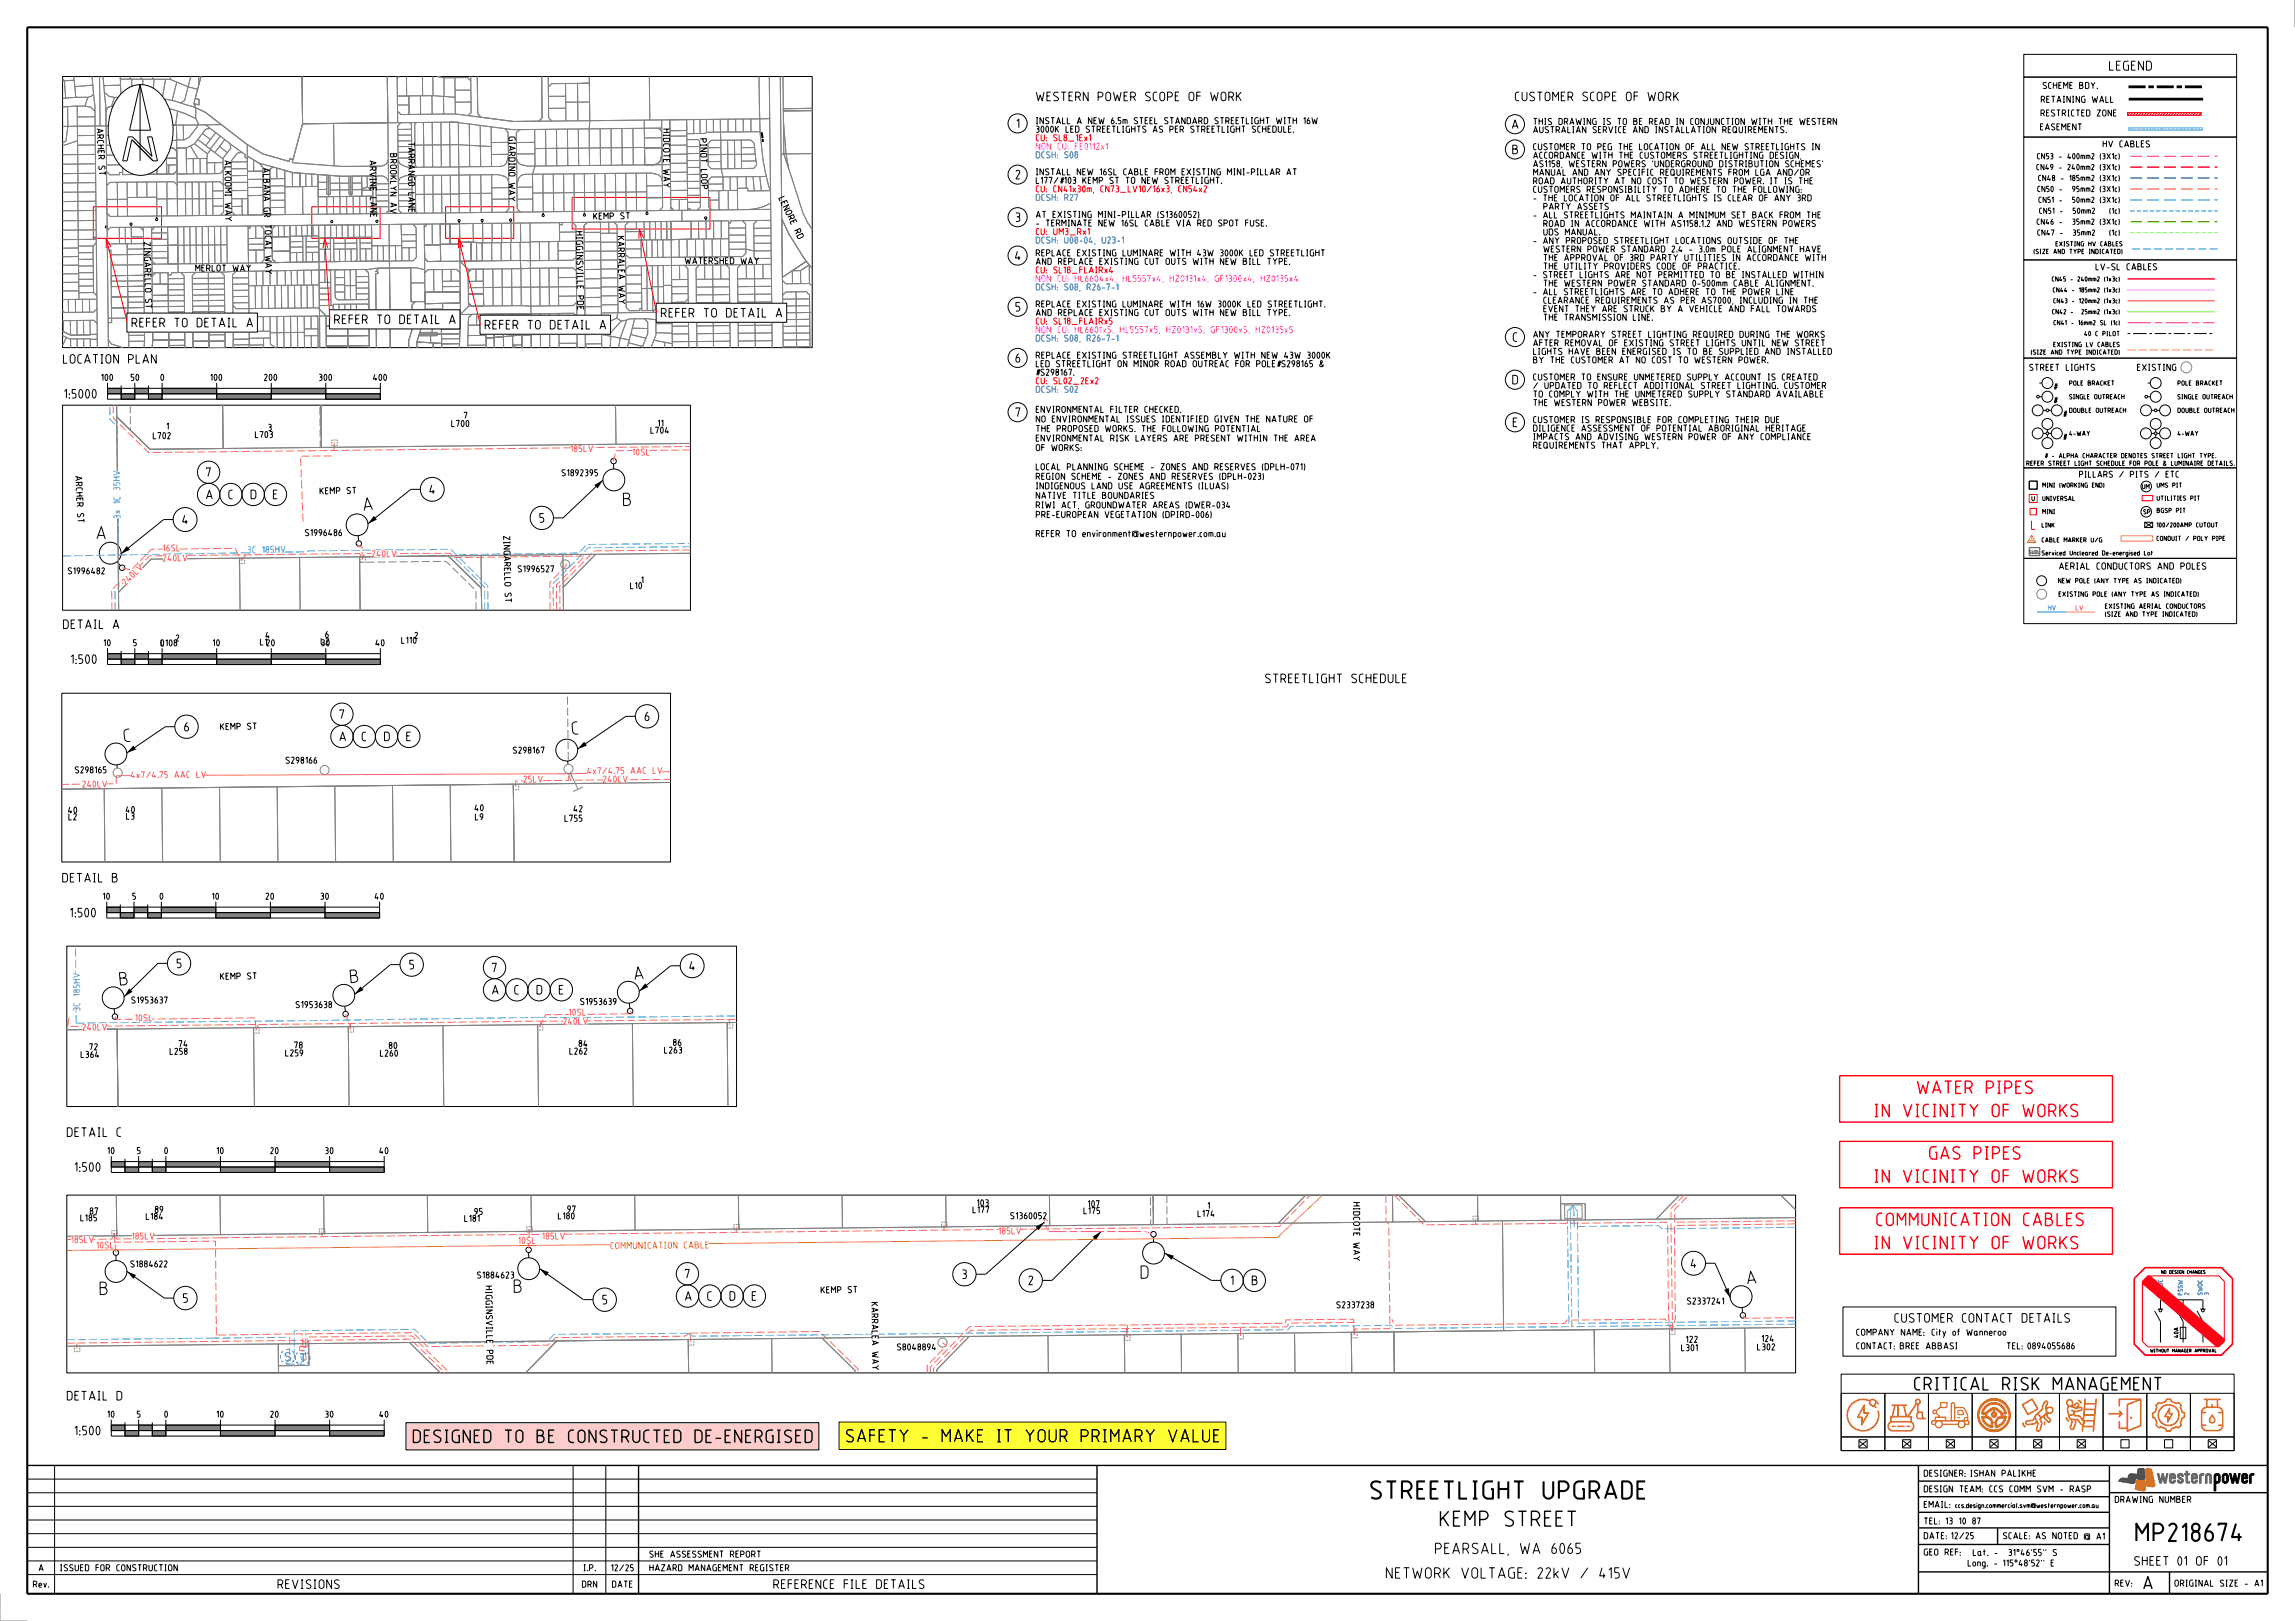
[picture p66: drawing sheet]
<svg xmlns="http://www.w3.org/2000/svg" width="841mm" height="594mm" viewBox="0 0 841 594" stroke-linecap="round" stroke-linejoin="round" font-family="sans-serif">
<defs><g id="words">
<g font-size="7">
<text x="502.2" y="549.5">STREETLIGHT UPGRADE</text>
<text x="782.5" y="565">MP218674</text>
</g>
<text font-size="6" x="527.6" y="559.5">KEMP STREET</text>
<g font-size="5">
<text x="228.3" y="185.5" transform="rotate(-1 228.3 185.5)">B</text>
<text x="133.3" y="187.3" transform="rotate(-5 133.3 187.3)">A</text>
<text x="35.3" y="197.7" transform="rotate(2 35.3 197.7)">A</text>
<text x="209.7" y="269.4" transform="rotate(-5 209.7 269.4)">C</text>
<text x="45.6" y="272.1" transform="rotate(-5 45.6 272.1)">C</text>
<text x="232.5" y="359.2" transform="rotate(-5 232.5 359.2)">A</text>
<text x="44" y="361.2" transform="rotate(-5 44 361.2)">B</text>
<text x="128.5" y="360.3" transform="rotate(-5 128.5 360.3)">B</text>
<text x="188.2" y="473.8">B</text>
<text x="418" y="468.7">D</text>
<text x="640.3" y="470.8" transform="rotate(-5 640.3 470.8)">A</text>
<text x="36.5" y="474.6">B</text>
<text x="701.4" y="509.6">CRITICAL RISK MANAGEMENT</text>
<text x="151.3" y="528.8">DESIGNED TO BE CONSTRUCTED DE-ENERGISED</text>
<text x="310" y="528.6">SAFETY - MAKE IT YOUR PRIMARY VALUE</text>
<text x="785.4" y="582.5">A</text>
</g>
<g font-size="5" fill="#f00">
<text x="694.3" y="400.9">WATER PIPES</text>
<text x="686.8" y="409.4">IN VICINITY OF WORKS</text>
<text x="699.2" y="425">GAS PIPES</text>
<text x="686.8" y="433.5">IN VICINITY OF WORKS</text>
<text x="683.4" y="449.3">COMMUNICATION CABLES</text>
<text x="686.8" y="457.8">IN VICINITY OF WORKS</text>
</g>
<g font-size="4.2">
<text x="525.8" y="569.5">PEARSALL, WA 6065</text>
<text x="507.8" y="578.5">NETWORK VOLTAGE: 22kV / 415V</text>
</g>
<text font-size="3.6" x="772.9" y="25.9">LEGEND</text>
<g font-size="3.5">
<text x="379.6" y="37.1">WESTERN POWER SCOPE OF WORK</text>
<text x="555.1" y="37.1">CUSTOMER SCOPE OF WORK</text>
<text x="372.5" y="47">1</text>
<text x="554" y="47.3">A</text>
<text x="554.2" y="56.5">B</text>
<text x="372.1" y="65.7">2</text>
<text x="372.1" y="81.4">3</text>
<text x="371.9" y="95.4">4</text>
<text x="48.2" y="120">REFER TO DETAIL A</text>
<text x="122.5" y="118.8">REFER TO DETAIL A</text>
<text x="242.2" y="116.4">REFER TO DETAIL A</text>
<text x="372.1" y="114.2">5</text>
<text x="177.6" y="120.7">REFER TO DETAIL A</text>
<text x="554.4" y="125.3">C</text>
<text x="23.1" y="133.3">LOCATION PLAN</text>
<text x="372.1" y="132.9">6</text>
<text x="554.2" y="140.9">D</text>
<text x="23.5" y="146">1:5000</text>
<text x="372.1" y="152.8">7</text>
<text x="554.4" y="156.5">E</text>
<text x="75.5" y="174.8">7</text>
<text x="75.5" y="183">A</text>
<text x="83.7" y="183">C</text>
<text x="91.8" y="182.9">D</text>
<text x="100" y="182.9">E</text>
<text x="157.3" y="181.1">4</text>
<text x="197.7" y="191.5">5</text>
<text x="66.8" y="192.1">4</text>
<text x="23.1" y="230.5">DETAIL A</text>
<text x="25.9" y="243.3">1:500</text>
<text x="463.6" y="250.3">STREETLIGHT SCHEDULE</text>
<text x="124.4" y="263.5">7</text>
<text x="67.5" y="268">6</text>
<text x="236.2" y="264.2">6</text>
<text x="124.4" y="271.6">A</text>
<text x="132.5" y="271.6">C</text>
<text x="140.7" y="271.6">D</text>
<text x="148.9" y="271.6">E</text>
<text x="22.8" y="323.4">DETAIL B</text>
<text x="25.6" y="336.2">1:500</text>
<text x="64.8" y="354.8">5</text>
<text x="150" y="355.2">5</text>
<text x="180.3" y="356.3">7</text>
<text x="252.6" y="355.7">4</text>
<text x="180.3" y="364.5">A</text>
<text x="188.5" y="364.5">C</text>
<text x="196.6" y="364.4">D</text>
<text x="204.8" y="364.4">E</text>
<text x="24.5" y="416.6">DETAIL C</text>
<text x="27.3" y="429.4">1:500</text>
<text x="619.5" y="464.7">4</text>
<text x="251" y="468.5">7</text>
<text x="352.6" y="468.7">3</text>
<text x="376.9" y="470.9">2</text>
<text x="451" y="470.9">1</text>
<text x="458.7" y="470.9">B</text>
<text x="67.1" y="477.4">5</text>
<text x="220.7" y="478">5</text>
<text x="251" y="476.7">A</text>
<text x="259.2" y="476.7">C</text>
<text x="267.3" y="476.6">D</text>
<text x="275.5" y="476.6">E</text>
<text x="694.2" y="484.7">CUSTOMER CONTACT DETAILS</text>
<text x="24.5" y="513.2">DETAIL D</text>
<text x="27.3" y="526">1:500</text>
<text x="782.1" y="573.8">SHEET</text>
<text x="797.9" y="573.8">01 OF 01</text>
<text x="101.7" y="582.3">REVISIONS</text>
<text x="283.4" y="582.3">REFERENCE FILE DETAILS</text>
</g>
<text font-size="3.4" fill="#0028fa" x="104.3" y="498.8">S T</text>
<text font-size="2.6" x="754.5" y="208.7">AERIAL CONDUCTORS AND POLES</text>
<g font-size="2.5">
<text x="748.6" y="32.6">SCHEME BDY.</text>
<text x="747.9" y="37.7">RETAINING WALL</text>
<text x="35.4" y="47.2" transform="rotate(87 35.4 47.2)">A RCHER</text>
<text x="243" y="47.2" transform="rotate(90 243 47.2)">HI</text>
<text x="379.6" y="45.5">INSTALL A NEW 6.5m STEEL STANDARD STREETLIGHT WITH 16W</text>
<text x="561.9" y="45.8">THIS DRAWING IS TO BE READ IN CONJUNCTION WITH THE WESTERN</text>
<text x="747.6" y="47.7">EASEMENT</text>
<text x="747.8" y="42.7">RESTRICTED ZONE</text>
<text x="149.5" y="52.1" transform="rotate(90 149.5 52.1)">TARRANGO</text>
<text x="186.4" y="50.1" transform="rotate(90 186.4 50.1)">GI</text>
<text x="186.4" y="53.5" transform="rotate(90 186.4 53.5)">ARDI</text>
<text x="243" y="50.6" transform="rotate(90 243 50.6)">DCOTE</text>
<text x="256.5" y="50.8" transform="rotate(88 256.5 50.8)">P I NOT</text>
<text x="379.6" y="48.6">3000K LED STREETLIGHTS AS PER STREETLIGHT SCHEDULE.</text>
<text x="561.9" y="48.8">AUSTRALIAN SERVICE AND INSTALLATION REQUIREMENTS.</text>
<text x="770.6" y="54">HV CABLES</text>
<text x="82.2" y="58.8" transform="rotate(89 82.2 58.8)">A LKOOMI</text>
<text x="135.4" y="58.8" transform="rotate(89 135.4 58.8)">A RV I NE</text>
<text x="142.9" y="56.2" transform="rotate(90 142.9 56.2)">BROOKLYN AV</text>
<text x="561.9" y="58.1">ACCORDANCE WITH THE CUSTOMERS STREETLIGHTING DESIGN,</text>
<text x="561.9" y="55">CUSTOMER TO PEG THE LOCATION OF ALL NEW STREETLIGHTS IN</text>
<text x="36.1" y="60.8" transform="rotate(87 36.1 60.8)">S T</text>
<text x="96.3" y="61.6" transform="rotate(89 96.3 61.6)">A LB A NA</text>
<text x="186.4" y="61.1" transform="rotate(90 186.4 61.1)">NO WAY</text>
<text x="243" y="62" transform="rotate(90 243 62)">WAY</text>
<text x="256.8" y="62.1" transform="rotate(88 256.8 62.1)">LOOP</text>
<text x="379.6" y="64.2">INSTALL NEW 16SL CABLE FROM EXISTING MINI-PILLAR AT</text>
<text x="561.9" y="64.4">MANUAL AND ANY SPECIFIC REQUIREMENTS FROM LGA AND/OR</text>
<text x="561.9" y="61.3">AS1158, WESTERN POWERS 'UNDERGROUND DISTRIBUTION SCHEMES'</text>
<text x="149.6" y="70.5" transform="rotate(90 149.6 70.5)">LANE</text>
<text x="379.6" y="67.4">L177/#103 KEMP ST TO NEW STREETLIGHT.</text>
<text x="561.9" y="70.6">CUSTOMERS RESPONSIBILITY TO ADHERE TO THE FOLLOWING:</text>
<text x="561.9" y="67.5">ROAD AUTHORITY AT NO COST TO WESTERN POWER. IT IS THE</text>
<text x="82.4" y="74.3" transform="rotate(89 82.4 74.3)">WA Y</text>
<text x="96.6" y="76.1" transform="rotate(89 96.6 76.1)">GR</text>
<text x="135.6" y="72.3" transform="rotate(89 135.6 72.3)">LA NE</text>
<text x="285.2" y="72.8" transform="rotate(64 285.2 72.8)">LENORE</text>
<text x="561.9" y="73.8">- THE LOCATION OF ALL STREETLIGHTS IS CLEAR OF ANY 3RD</text>
<text x="563.8" y="76.9">PARTY ASSETS</text>
<text x="97" y="82.4" transform="rotate(89 97 82.4)">T OCA I</text>
<text x="217.5" y="80.5" transform="rotate(-1 217.5 80.5)">KEMP</text>
<text x="227.3" y="80.3" transform="rotate(-1 227.3 80.3)">S T</text>
<text x="379.6" y="83">- TERMINATE NEW 16SL CABLE VIA RED SPOT FUSE.</text>
<text x="379.6" y="79.9">AT EXISTING MINI-PILLAR (</text>
<text x="425.2" y="79.9">S1360052)</text>
<text x="561.9" y="80">- ALL STREETLIGHTS MAINTAIN A MINIMUM SET BACK FROM THE</text>
<text x="563.5" y="83.1">ROAD IN ACCORDANCE WITH AS1158.1.2 AND WESTERN POWERS</text>
<text x="52.6" y="88.7" transform="rotate(89 52.6 88.7)">Z I NGA RELLO</text>
<text x="211.1" y="84.8" transform="rotate(89 211.1 84.8)">HI GGI NS V I LLE</text>
<text x="226.3" y="86.6" transform="rotate(89 226.3 86.6)">KA RRA LEA</text>
<text x="290.9" y="84.6" transform="rotate(64 290.9 84.6)">RD</text>
<text x="561.9" y="89.4">- ANY PROPOSED STREETLIGHT LOCATIONS OUTSIDE OF THE</text>
<text x="563.7" y="86.3">UDS MANUAL.</text>
<text x="97.1" y="93.7" transform="rotate(89 97.1 93.7)">WA Y</text>
<text x="379.6" y="93.9">REPLACE EXISTING LUMINARE WITH 43W 3000K LED STREETLIGHT</text>
<text x="563.6" y="92.5">WESTERN POWER STANDARD 2.4 - 3.0m POLE ALIGNMENT HAVE</text>
<text x="563.6" y="95.6">THE APPROVAL OF 3RD PARTY UTILITIES IN ACCORDANCE WITH</text>
<text x="71.6" y="99.5">MERLOT WAY</text>
<text x="251" y="96.8">WATERSHED WAY</text>
<text x="379.6" y="97">AND REPLACE EXISTING CUT OUTS WITH NEW BILL TYPE.</text>
<text x="561.9" y="101.9">- STREET LIGHTS ARE NOT PERMITTED TO BE INSTALLED WITHIN</text>
<text x="563.6" y="98.8">THE UTILITY PROVIDERS CODE OF PRACTICE.</text>
<text x="767.9" y="99">LV-SL CABLES</text>
<text x="226.6" y="104.7" transform="rotate(89 226.6 104.7)">WA Y</text>
<text x="563.5" y="105">THE WESTERN POWER STANDARD 0-500mm CABLE ALIGNMENT.</text>
<text x="53.1" y="109.5" transform="rotate(89 53.1 109.5)">S T</text>
<text x="211.4" y="108.3" transform="rotate(89 211.4 108.3)">P DE</text>
<text x="379.6" y="112.7">REPLACE EXISTING LUMINARE WITH 16W 3000K LED STREETLIGHT.</text>
<text x="561.9" y="108.1">- ALL STREETLIGHTS ARE TO ADHERE TO THE POWER LINE</text>
<text x="563.6" y="111.3">CLEARANCE REQUIREMENTS AS PER AS7000, INCLUDING IN THE</text>
<text x="379.6" y="115.8">AND REPLACE EXISTING CUT OUTS WITH NEW BILL TYPE.</text>
<text x="563.6" y="114.4">EVENT THEY ARE STRUCK BY A VEHICLE AND FALL TOWARDS</text>
<text x="563.7" y="117.5">THE TRANSMISSION LINE.</text>
<text x="561.9" y="123.8">ANY TEMPORARY STREET LIGHTING REQUIRED DURING THE WORKS</text>
<text x="379.6" y="131.4">REPLACE EXISTING STREETLIGHT ASSEMBLY WITH NEW 43W 3000K</text>
<text x="561.9" y="130">LIGHTS HAVE BEEN ENERGISED IS TO BE SUPPLIED AND INSTALLED</text>
<text x="561.9" y="126.9">AFTER REMOVAL OF EXISTING STREET LIGHTS UNTIL NEW STREET</text>
<text x="379.6" y="137.7">#S298167.</text>
<text x="379.6" y="134.5">LED STREETLIGHT ON MINOR ROAD OUTREAC FOR POLE#S298165 &amp;</text>
<text x="561.9" y="133.1">BY THE CUSTOMER AT NO COST TO WESTERN POWER.</text>
<text x="743.6" y="135.9">STREET LIGHTS</text>
<text x="783.2" y="135.9">EXISTING</text>
<text x="37.1" y="139.5">100</text>
<text x="47.9" y="139.5">50</text>
<text x="58.8" y="139.5">0</text>
<text x="77.1" y="139.5">100</text>
<text x="96.8" y="139.5">200</text>
<text x="116.9" y="139.5">300</text>
<text x="136.7" y="139.5">400</text>
<text x="561.9" y="142.5">/ UPDATED TO REFLECT ADDITIONAL STREET LIGHTING. CUSTOMER</text>
<text x="561.9" y="139.4">CUSTOMER TO ENSURE UNMETERED SUPPLY ACCOUNT IS CREATED</text>
<text x="752.5" y="142.9">#</text>
<text x="561.9" y="148.8">THE WESTERN POWER WEBSITE.</text>
<text x="561.9" y="145.6">TO COMPLY WITH THE UNMETERED SUPPLY STANDARD AVAILABLE</text>
<text x="752.5" y="147.9">#</text>
<text x="170" y="153.5">7</text>
<text x="379.6" y="154.8">NO ENVIRONMENTAL ISSUES IDENTIFIED GIVEN THE NATURE OF</text>
<text x="379.6" y="151.3">ENVIRONMENTAL FILTER CHECKED.</text>
<text x="561.9" y="155">CUSTOMER IS RESPONSIBLE FOR COMPLETING THEIR DUE</text>
<text x="756" y="152.9">#</text>
<text x="56" y="160.9">L702</text>
<text x="61" y="157.4">1</text>
<text x="93.5" y="160.5">L703</text>
<text x="98.3" y="157.9">3</text>
<text x="165.4" y="156.4">L700</text>
<text x="238.4" y="158.9">L704</text>
<text x="241" y="156.3">11</text>
<text x="379.6" y="161.8">ENVIRONMENTAL RISK LAYERS ARE PRESENT WITHIN THE AREA</text>
<text x="379.6" y="158.3">THE PROPOSED WORKS. THE FOLLOWING POTENTIAL</text>
<text x="561.9" y="161.3">IMPACTS AND ADVISING WESTERN POWER OF ANY COMPLIANCE</text>
<text x="561.9" y="158.1">DILIGENCE ASSESSMENT OF POTENTIAL ABORIGINAL HERITAGE</text>
<text x="756" y="161.3">#</text>
<text x="379.6" y="165.3">OF WORKS:</text>
<text x="561.9" y="164.4">REQUIREMENTS THAT APPLY.</text>
<text x="379.6" y="172.3">LOCAL PLANNING SCHEME - ZONES AND RESERVES (DPLH-071)</text>
<text x="27.5" y="174.5" transform="rotate(87 27.5 174.5)">A RCHER</text>
<text x="205.8" y="174.5">S1892395</text>
<text x="379.6" y="179.3">INDIGENOUS LAND USE AGREEMENTS (ILUAS)</text>
<text x="379.6" y="175.8">REGION SCHEME - ZONES AND RESERVES (DPLH-023)</text>
<text x="117.2" y="181.1" transform="rotate(-1 117.2 181.1)">KEMP</text>
<text x="127.1" y="181" transform="rotate(-1 127.1 181)">S T</text>
<text x="379.6" y="182.8">NATIVE TITLE BOUNDARIES</text>
<text x="28.2" y="188.1" transform="rotate(87 28.2 188.1)">S T</text>
<text x="379.6" y="189.8">PRE-EUROPEAN VEGETATION (DPIRD-006)</text>
<text x="379.6" y="186.3">RIWI ACT, GROUNDWATER AREAS (DWER-034</text>
<text x="111.8" y="196.4">S1996486</text>
<text x="184.4" y="196.4" transform="rotate(89 184.4 196.4)">Z I NGA RELLO</text>
<text x="379.6" y="196.8">REFER TO environment@westernpower.com.au</text>
<text x="189.7" y="209.7">S1996527</text>
<text x="24.9" y="210.4">S1996482</text>
<text x="231" y="215.8">L10</text>
<text x="235" y="213.8">1</text>
<text x="184.9" y="217.2" transform="rotate(89 184.9 217.2)">S T</text>
<text x="97.3" y="234">4</text>
<text x="119.2" y="233.7">6</text>
<text x="38" y="236.8">10</text>
<text x="48.8" y="236.8">5</text>
<text x="58.8" y="236.8">0</text>
<text x="64.4" y="235">2</text>
<text x="78" y="236.8">10</text>
<text x="95.3" y="236.5">L1</text>
<text x="117.6" y="236.2">L2</text>
<text x="117.7" y="236.8">30</text>
<text x="137.6" y="236.8">40</text>
<text x="147.1" y="235.9">L110</text>
<text x="151.9" y="234.1">2</text>
<text x="80.7" y="267.5" transform="rotate(-1 80.7 267.5)">KEMP</text>
<text x="90.6" y="267.4" transform="rotate(-1 90.6 267.4)">S T</text>
<text x="104.7" y="279.8">S298166</text>
<text x="187.9" y="276.1">S298167</text>
<text x="27.5" y="283.4">S298165</text>
<text x="25" y="298.1">40</text>
<text x="46.1" y="297.9">40</text>
<text x="173.9" y="297.2">40</text>
<text x="210.2" y="297.6">42</text>
<text x="25.1" y="300.6">L2</text>
<text x="46.2" y="300.3">L3</text>
<text x="174.1" y="300.6">L9</text>
<text x="206.9" y="301.1">L755</text>
<text x="37.7" y="329.7">10</text>
<text x="48.5" y="329.7">5</text>
<text x="58.5" y="329.7">0</text>
<text x="77.7" y="329.7">10</text>
<text x="97.3" y="329.7">20</text>
<text x="117.4" y="329.7">30</text>
<text x="137.3" y="329.7">40</text>
<text x="80.7" y="359" transform="rotate(-1 80.7 359)">KEMP</text>
<text x="90.6" y="358.9" transform="rotate(-1 90.6 358.9)">S T</text>
<text x="48.1" y="367.7">S1953637</text>
<text x="108.3" y="369.4">S1953638</text>
<text x="212.6" y="368.3">S1953639</text>
<text x="65.5" y="383.7">74</text>
<text x="212.1" y="383.6">84</text>
<text x="246.7" y="383.2">86</text>
<text x="29.6" y="387.6">L364</text>
<text x="32.8" y="384.8">72</text>
<text x="62.2" y="386.5">L258</text>
<text x="104.6" y="387.1">L259</text>
<text x="107.8" y="384.2">78</text>
<text x="139.3" y="387.2">L260</text>
<text x="142.5" y="384.4">80</text>
<text x="208.7" y="386.4">L262</text>
<text x="243.4" y="386">L263</text>
<text x="39.4" y="422.9">10</text>
<text x="50.2" y="422.9">5</text>
<text x="60.2" y="422.9">0</text>
<text x="79.4" y="422.9">10</text>
<text x="99" y="422.9">20</text>
<text x="119.1" y="422.9">30</text>
<text x="139" y="422.9">40</text>
<text x="358" y="442">103</text>
<text x="398.6" y="442.4">107</text>
<text x="442.5" y="443">1</text>
<text x="495.9" y="440.5" transform="rotate(90 495.9 440.5)">HI</text>
<text x="495.9" y="443.9" transform="rotate(90 495.9 443.9)">DCOTE WAY</text>
<text x="29.5" y="447.5">L185</text>
<text x="32.9" y="445">87</text>
<text x="53.5" y="447">L184</text>
<text x="56.8" y="444.4">89</text>
<text x="170.2" y="447.7">L181</text>
<text x="173.8" y="445.2">95</text>
<text x="204.5" y="446.8">L180</text>
<text x="207.9" y="444.3">97</text>
<text x="356.4" y="444.6">L177</text>
<text x="370.2" y="446.7">S1360052</text>
<text x="397.1" y="444.9">L175</text>
<text x="438.9" y="446">L174</text>
<text x="47.8" y="464.4">S1884622</text>
<text x="174.8" y="468.5">S1884623</text>
<text x="177.9" y="471.2" transform="rotate(89 177.9 471.2)">HI GGI NS V I LLE</text>
<text x="300.8" y="473.9" transform="rotate(-1 300.8 473.9)">KEMP</text>
<text x="310.7" y="473.8" transform="rotate(-1 310.7 473.8)">S T</text>
<text x="319.2" y="477.2" transform="rotate(89 319.2 477.2)">KA RRA LEA</text>
<text x="489.7" y="479.4">S2337238</text>
<text x="618.2" y="478">S2337241</text>
<text x="645.5" y="491.7">124</text>
<text x="680.2" y="489.4">COMPANY NAME: City of Wanneroo</text>
<text x="178.3" y="494.7" transform="rotate(89 178.3 494.7)">P DE</text>
<text x="319.5" y="495.3" transform="rotate(89 319.5 495.3)">WA Y</text>
<text x="328.7" y="494.8">S8048894</text>
<text x="616.1" y="495.1">L301</text>
<text x="617.8" y="492">122</text>
<text x="643.9" y="494.8">L302</text>
<text x="680.2" y="494.4">CONTACT:BREE ABBASI</text>
<text x="735.4" y="494.4">TEL:0894055686</text>
<text x="39.4" y="519.5">10</text>
<text x="50.2" y="519.5">5</text>
<text x="60.2" y="519.5">0</text>
<text x="79.4" y="519.5">10</text>
<text x="99" y="519.5">20</text>
<text x="119.1" y="519.5">30</text>
<text x="139" y="519.5">40</text>
<text x="705" y="541.1">DESIGNER:ISHAN PALIKHE</text>
<text x="705" y="546.8">DESIGN TEAM:CCS COMM SVM - RASP</text>
<text x="775" y="550.7">DRAWING NUMBER</text>
<text x="705" y="552.6">EMAIL:</text>
<text x="705" y="558.6">TEL:13 10 87</text>
<text x="705" y="564">DATE:12/25</text>
<text x="734" y="564">SCALE:AS NOTED @ A1</text>
<text x="14.2" y="575.8">A</text>
<text x="22" y="575.8">ISSUED FOR CONSTRUCTION</text>
<text x="213.8" y="575.8">I.P.</text>
<text x="223.9" y="575.8">12/25</text>
<text x="238" y="570.8">SHE ASSESSMENT REPORT</text>
<text x="238" y="575.8">HAZARD MANAGEMENT REGISTER</text>
<text x="705" y="570">GEO REF:</text>
<text x="721.1" y="574">Long. - 115^48'52'' E</text>
<text x="723" y="570.1">Lat. -</text>
<text x="736" y="570.1">31^46'55'' S</text>
<text x="12.1" y="581.8">Rev.</text>
<text x="213.3" y="581.8">DRN</text>
<text x="224.3" y="581.8">DATE</text>
<text x="775" y="581.4">REV:</text>
<text x="796.9" y="581.4">ORIGINAL SIZE - A1</text>
</g>
<g font-size="2.5" fill="#f00">
<text x="379.6" y="51.7">CU: SL8_1Ex1</text>
<text x="379.6" y="70.5">CU: CN41x30m, CN73_LV10/16x3, CN54x2</text>
<text x="379.6" y="86.1">CU: UM3_Rx1</text>
<text x="379.6" y="100.2">CU: SL18_FLAIRx4</text>
<text x="379.6" y="118.9">CU: SL18_FLAIRx5</text>
<text x="379.6" y="140.8">CU: SL02_2Ex2</text>
</g>
<g font-size="2.5" fill="#f0f">
<text x="379.6" y="54.9">NON CU: FE0112x1</text>
<text x="379.6" y="103.3">NON CU: HL6604x4, HL5557x4, HZ0131x4, GF1300x4, HZ0135x4</text>
<text x="379.6" y="122">NON CU: HL6601x5, HL5557x5, HZ0131x5, GF1300x5, HZ0135x5</text>
</g>
<g font-size="2.5" fill="#0028fa">
<text x="379.6" y="58">DCSH: S08</text>
<text x="379.6" y="73.6">DCSH: R27</text>
<text x="379.6" y="89.2">DCSH: U08-04, U23-1</text>
<text x="379.6" y="106.4">DCSH: S08, R26-7-1</text>
<text x="379.6" y="125.2">DCSH: S08, R26-7-1</text>
<text x="379.6" y="143.9">DCSH: S02</text>
</g>
<g font-size="2.5" fill="#f66">
<text x="209.1" y="165.7">185LV</text>
<text x="231.8" y="166.9">10SL</text>
<text x="59.7" y="202.1">16SL</text>
<text x="59.7" y="205.7">240LV</text>
<text x="136.2" y="204.1">240LV</text>
<text x="46.1" y="214.6" transform="rotate(-44 46.1 214.6)">2</text>
<text x="47.4" y="213.3" transform="rotate(-44 47.4 213.3)">4</text>
<text x="48.8" y="211.9" transform="rotate(-44 48.8 211.9)">0 LV</text>
<text x="48" y="285.2">4x7/4.75 AAC LV</text>
<text x="191.9" y="286.8">25LV</text>
<text x="215.2" y="283.7">4x7/4.75 AAC LV</text>
<text x="221" y="286.8">240LV</text>
<text x="30.2" y="288.6">240LV</text>
<text x="30.2" y="377.7">240LV</text>
<text x="49.6" y="374.2">10SL</text>
<text x="206.4" y="375.5">240LV</text>
<text x="208.5" y="372.2">10SL</text>
<text x="26.1" y="455.5">185LV</text>
<text x="48.4" y="454.2">185LV</text>
<text x="190" y="455.8">10SL</text>
<text x="198.7" y="454.2">185LV</text>
<text x="365.9" y="452.3">185LV</text>
<text x="35.4" y="457.5">10SL</text>
</g>
<g font-size="2.5" fill="#39f">
<text x="44" y="177.9" transform="rotate(-91 44 177.9)">5 HV</text>
<text x="44" y="179.7" transform="rotate(-91 44 179.7)">3</text>
<text x="44.1" y="184.6" transform="rotate(-91 44.1 184.6)">1C</text>
<text x="44.2" y="189.9" transform="rotate(-91 44.2 189.9)">3 x</text>
<text x="90.7" y="202.7" transform="rotate(-1 90.7 202.7)">3 C</text>
<text x="96.1" y="202.7" transform="rotate(-1 96.1 202.7)">18</text>
<text x="99.1" y="202.6" transform="rotate(-1 99.1 202.6)">5 HV</text>
<text x="29.3" y="362" transform="rotate(-91 29.3 362)">5 HV</text>
<text x="29.3" y="365" transform="rotate(-91 29.3 365)">18</text>
<text x="29.4" y="370.4" transform="rotate(-91 29.4 370.4)">3 C</text>
</g>
<text font-size="2.5" fill="#ffa032" x="223.7" y="457.7">COMMUNICATION CABLE</text>
<text font-size="2.4" x="761.9" y="175">PILLARS / PITS / ETC</text>
<g font-size="2.2">
<text x="746.5" y="58.3">CN53 - 400mm2 (3X1c)</text>
<text x="746.3" y="62.3">CN49 - 240mm2 (3X1c)</text>
<text x="746.6" y="70.3">CN50 -</text>
<text x="746.9" y="66.3">CN48 - 185mm2 (3X1c)</text>
<text x="758.1" y="70.3">95mm2 (3X1c)</text>
<text x="747.1" y="74.3">CN51 -</text>
<text x="758.4" y="74.3">50mm2 (3X1c)</text>
<text x="746.4" y="82.3">CN46 -</text>
<text x="747.3" y="78.3">CN51 -</text>
<text x="758" y="82.3">35mm2 (3X1c)</text>
<text x="759.5" y="78.3">50mm2</text>
<text x="772.8" y="78.3">(1c)</text>
<text x="746.6" y="86.3">CN47 -</text>
<text x="759.1" y="86.3">35mm2</text>
<text x="772.7" y="86.3">(1c)</text>
</g>
<g font-size="1.9">
<text x="754.2" y="213.7">NEW POLE (ANY TYPE AS INDICATED)</text>
<text x="754.4" y="218.6">EXISTING POLE (ANY TYPE AS INDICATED)</text>
<text x="771.4" y="226">(SIZE AND TYPE INDICATED)</text>
<text x="771.4" y="223">EXISTING AERIAL CONDUCTORS</text>
</g>
<text font-size="1.9" fill="#39f" x="750.5" y="223.6">HV</text>
<text font-size="1.9" fill="#f66" x="760.7" y="223.6">LV</text>
<g font-size="1.8">
<text x="745.3" y="93">(SIZE AND TYPE INDICATED)</text>
<text x="753.3" y="90.2">EXISTING HV CABLES</text>
<text x="751.9" y="103.1">CN45 - 240mm2 (1x3c)</text>
<text x="752.3" y="107.1">CN44 - 185mm2 (1x3c)</text>
<text x="752.5" y="111.1">CN43 - 120mm2 (1x3c)</text>
<text x="752" y="115.1">CN42 -</text>
<text x="752.6" y="119.1">CN41 - 16mm2 SL (1c)</text>
<text x="761.7" y="115.1">25mm2 (1x3c)</text>
<text x="763.8" y="123.1">40 C PILOT</text>
<text x="744.3" y="129.9">(SIZE AND TYPE INDICATED)</text>
<text x="752.5" y="127.1">EXISTING LV CABLES</text>
<text x="758.3" y="141.3">POLE BRACKET</text>
<text x="798" y="141.3">POLE BRACKET</text>
<text x="758.3" y="146.3">SINGLE OUTREACH</text>
<text x="798" y="146.3">SINGLE OUTREACH</text>
<text x="758.3" y="151.3">DOUBLE OUTREACH</text>
<text x="798" y="151.3">DOUBLE OUTREACH</text>
<text x="758.3" y="159.7">4-WAY</text>
<text x="798" y="159.7">4-WAY</text>
<text x="749.3" y="167.9"># - ALPHA CHARACTER DENOTES STREET LIGHT TYPE.</text>
<text x="742.6" y="170.7">REFER STREET LIGHT SCHEDULE FOR POLE &amp; LUMINAIRE DETAILS.</text>
<text x="748.5" y="178.7">MINI (WORKING END)</text>
<text x="785" y="179.2">UM</text>
<text x="790.4" y="178.7">UMS PIT</text>
<text x="748.5" y="183.5">UNIVERSAL</text>
<text x="790.4" y="183.4">UTILITIES PIT</text>
<text x="748.5" y="188.4">MINI</text>
<text x="785.5" y="188.4">SP</text>
<text x="790.4" y="187.9">BGSP PIT</text>
<text x="748.2" y="193.3">LINK</text>
<text x="790.3" y="193.2">100/200AMP CUTOUT</text>
<text x="748.2" y="198.7">CABLE MARKER U/G</text>
<text x="748.2" y="203.5">Serviced Uncleared De-energised Lot</text>
<text x="790.3" y="198.2">CONDUIT / POLY PIPE</text>
<text x="716.6" y="552.6">ccs.design.commercial.svm@westernpower.com.au</text>
</g>
<g font-size="1.7" fill="#0028fa">
<text x="792.5" y="474.3" transform="rotate(-90 792.5 474.3)">SWDC</text>
<text x="794.9" y="474.3" transform="rotate(-90 794.9 474.3)">1</text>
<text x="799.8" y="474.5" transform="rotate(-90 799.8 474.5)">FSSW</text>
<text x="802.1" y="474.5" transform="rotate(-90 802.1 474.5)">2</text>
<text x="807" y="474.5" transform="rotate(-90 807 474.5)">SWDC</text>
<text x="809.4" y="474.5" transform="rotate(-90 809.4 474.5)">3</text>
</g>
<text font-size="1.7" x="798.3" y="490.2" transform="rotate(-90 798.3 490.2)">40A</text>
<text font-size="1.3" fill="#329932" x="743.6" y="203">SUDL</text>
<g font-size="1.2">
<text x="792" y="466.7">NO DESIGN CHANGES</text>
<text x="788" y="495.6">WITHOUT MANAGER APPROVAL</text>
</g>
<g font-size=".5">
<text x="278.9" y="48.5" transform="rotate(83 278.9 48.5)">LENORE</text>
<text x="279.2" y="51.1" transform="rotate(83 279.2 51.1)">RD</text>
</g>
</g></defs>
<path d="M791.7 476.3h15.6M807.3 484.3v7.6" fill="none" stroke="#000" stroke-width=".37"/>
<path d="M59.4 142.3h20v2h-20z" fill="#828282"/>
<path d="M59.4 142.3h20v2h-20z" fill="none" stroke="#000" stroke-width=".37"/>
<path d="M79.4 144.3h20v2h-20z" fill="#828282"/>
<path d="M79.4 144.3h20v2h-20z" fill="none" stroke="#000" stroke-width=".37"/>
<path d="M99.4 142.3h20v2h-20z" fill="#828282"/>
<path d="M99.4 142.3h20v2h-20z" fill="none" stroke="#000" stroke-width=".37"/>
<path d="M119.4 144.3h20v2h-20z" fill="#828282"/>
<path d="M119.4 144.3h20v2h-20z" fill="none" stroke="#000" stroke-width=".37"/>
<path d="M54.4 144.3h5v2h-5z" fill="#828282"/>
<path d="M54.4 144.3h5v2h-5z" fill="none" stroke="#000" stroke-width=".37"/>
<path d="M49.4 142.3h5v2h-5z" fill="#828282"/>
<path d="M49.4 142.3h5v2h-5z" fill="none" stroke="#000" stroke-width=".37"/>
<path d="M44.4 144.3h5v2h-5z" fill="#828282"/>
<path d="M44.4 144.3h5v2h-5z" fill="none" stroke="#000" stroke-width=".37"/>
<path d="M39.4 142.3h5v2h-5z" fill="#828282"/>
<path d="M39.4 142.3h5v2h-5z" fill="none" stroke="#000" stroke-width=".37"/>
<path d="M59.4 239.5h20v2h-20z" fill="#828282"/>
<path d="M59.4 239.5h20v2h-20z" fill="none" stroke="#000" stroke-width=".37"/>
<path d="M79.4 241.5h20v2h-20z" fill="#828282"/>
<path d="M79.4 241.5h20v2h-20z" fill="none" stroke="#000" stroke-width=".37"/>
<path d="M99.4 239.5h20v2h-20z" fill="#828282"/>
<path d="M99.4 239.5h20v2h-20z" fill="none" stroke="#000" stroke-width=".37"/>
<path d="M119.4 241.5h20v2h-20z" fill="#828282"/>
<path d="M119.4 241.5h20v2h-20z" fill="none" stroke="#000" stroke-width=".37"/>
<path d="M54.4 241.5h5v2h-5z" fill="#828282"/>
<path d="M54.4 241.5h5v2h-5z" fill="none" stroke="#000" stroke-width=".37"/>
<path d="M49.4 239.5h5v2h-5z" fill="#828282"/>
<path d="M49.4 239.5h5v2h-5z" fill="none" stroke="#000" stroke-width=".37"/>
<path d="M44.4 241.5h5v2h-5z" fill="#828282"/>
<path d="M44.4 241.5h5v2h-5z" fill="none" stroke="#000" stroke-width=".37"/>
<path d="M39.4 239.5h5v2h-5z" fill="#828282"/>
<path d="M39.4 239.5h5v2h-5z" fill="none" stroke="#000" stroke-width=".37"/>
<path d="M59.1 332.4h20v2h-20z" fill="#828282"/>
<path d="M59.1 332.4h20v2h-20z" fill="none" stroke="#000" stroke-width=".37"/>
<path d="M79.1 334.4h20v2h-20z" fill="#828282"/>
<path d="M79.1 334.4h20v2h-20z" fill="none" stroke="#000" stroke-width=".37"/>
<path d="M99.1 332.4h20v2h-20z" fill="#828282"/>
<path d="M99.1 332.4h20v2h-20z" fill="none" stroke="#000" stroke-width=".37"/>
<path d="M119.1 334.4h20v2h-20z" fill="#828282"/>
<path d="M119.1 334.4h20v2h-20z" fill="none" stroke="#000" stroke-width=".37"/>
<path d="M54.1 334.4h5v2h-5z" fill="#828282"/>
<path d="M54.1 334.4h5v2h-5z" fill="none" stroke="#000" stroke-width=".37"/>
<path d="M49.1 332.4h5v2h-5z" fill="#828282"/>
<path d="M49.1 332.4h5v2h-5z" fill="none" stroke="#000" stroke-width=".37"/>
<path d="M44.1 334.4h5v2h-5z" fill="#828282"/>
<path d="M44.1 334.4h5v2h-5z" fill="none" stroke="#000" stroke-width=".37"/>
<path d="M39.1 332.4h5v2h-5z" fill="#828282"/>
<path d="M39.1 332.4h5v2h-5z" fill="none" stroke="#000" stroke-width=".37"/>
<path d="M60.8 425.7h20v1.9h-20z" fill="#828282"/>
<path d="M60.8 425.7h20v1.9h-20z" fill="none" stroke="#000" stroke-width=".37"/>
<path d="M80.8 427.6h20v2h-20z" fill="#828282"/>
<path d="M80.8 427.6h20v2h-20z" fill="none" stroke="#000" stroke-width=".37"/>
<path d="M100.8 425.7h20v1.9h-20z" fill="#828282"/>
<path d="M100.8 425.7h20v1.9h-20z" fill="none" stroke="#000" stroke-width=".37"/>
<path d="M120.8 427.6h20v2h-20z" fill="#828282"/>
<path d="M120.8 427.6h20v2h-20z" fill="none" stroke="#000" stroke-width=".37"/>
<path d="M55.8 427.6h5v2h-5z" fill="#828282"/>
<path d="M55.8 427.6h5v2h-5z" fill="none" stroke="#000" stroke-width=".37"/>
<path d="M50.8 425.7h5v1.9h-5z" fill="#828282"/>
<path d="M50.8 425.7h5v1.9h-5z" fill="none" stroke="#000" stroke-width=".37"/>
<path d="M45.8 427.6h5v2h-5z" fill="#828282"/>
<path d="M45.8 427.6h5v2h-5z" fill="none" stroke="#000" stroke-width=".37"/>
<path d="M40.8 425.7h5v1.9h-5z" fill="#828282"/>
<path d="M40.8 425.7h5v1.9h-5z" fill="none" stroke="#000" stroke-width=".37"/>
<path d="M60.8 522.2h20v2h-20z" fill="#828282"/>
<path d="M60.8 522.2h20v2h-20z" fill="none" stroke="#000" stroke-width=".37"/>
<path d="M80.8 524.2h20v2h-20z" fill="#828282"/>
<path d="M80.8 524.2h20v2h-20z" fill="none" stroke="#000" stroke-width=".37"/>
<path d="M100.8 522.2h20v2h-20z" fill="#828282"/>
<path d="M100.8 522.2h20v2h-20z" fill="none" stroke="#000" stroke-width=".37"/>
<path d="M120.8 524.2h20v2h-20z" fill="#828282"/>
<path d="M120.8 524.2h20v2h-20z" fill="none" stroke="#000" stroke-width=".37"/>
<path d="M55.8 524.2h5v2h-5z" fill="#828282"/>
<path d="M55.8 524.2h5v2h-5z" fill="none" stroke="#000" stroke-width=".37"/>
<path d="M50.8 522.2h5v2h-5z" fill="#828282"/>
<path d="M50.8 522.2h5v2h-5z" fill="none" stroke="#000" stroke-width=".37"/>
<path d="M45.8 524.2h5v2h-5z" fill="#828282"/>
<path d="M45.8 524.2h5v2h-5z" fill="none" stroke="#000" stroke-width=".37"/>
<path d="M40.8 522.2h5v2h-5z" fill="#828282"/>
<path d="M40.8 522.2h5v2h-5z" fill="none" stroke="#000" stroke-width=".37"/>
<path d="M148.8 521.3h151.3v10h-151.3z" fill="#fcc"/>
<g fill="none" stroke="#000" stroke-width=".37">
<path d="M741.6 19.9h78v8.4h-78zM22.9 28h274.7v99.4h-274.7zM741.6 28.3h78v21.9h-78zM22.9 148.5h230.1v75.1h-230.1zM39.4 142.3h100M39.4 140.3v6h100v-6M39.4 144.3h100M44.4 141.3v5M49.4 140.3v6M54.4 141.3v5M59.4 140.3v6M79.4 140.3v6"/>
<path d="M99.4 140.3v6M119.4 140.3v6M39.4 237.5v6h100v-6M39.4 239.5h100M44.4 238.5v5M49.4 237.5v6M54.4 238.5v5M59.4 237.5v6M79.4 237.5v6M99.4 237.5v6M119.4 237.5v6M22.6 254h223.1v61.9h-223.1z"/>
<path d="M39.4 241.5h100M39.1 332.4h100M39.1 330.4v6h100v-6M39.1 334.4h100M44.1 331.4v5M49.1 330.4v6M54.1 331.4v5M59.1 330.4v6M79.1 330.4v6M99.1 330.4v6M119.1 330.4v6M24.5 346.7h245.4v58.8h-245.4z"/>
<path d="M24.5 437.9h633.5v65.2h-633.5zM40.8 425.7h100M40.8 423.6v6h100v-6M40.8 427.6h100M45.8 424.6v5M50.8 423.6v6M55.8 424.6v5M60.8 423.6v6M80.8 423.6v6M100.8 423.6v6M120.8 423.6v6M790.7 479.7h2"/>
<path d="M791.7 476.3v3.4M799 479.7h2M800 476.3v3.4M806.2 479.7h2M807.3 476.3v3.4M789.6 480.4l2.1 3.9v7.6M797.8 480.4l2.2 3.9v7.6M799 486.4h2v4.1h-2zM805.1 480.4l2.2 3.9M20 537v47M40.8 520.2v6h100v-6M40.8 522.2h100"/>
<path d="M40.8 524.2h100M45.8 521.2v5M50.8 520.2v6M55.8 521.2v5M60.8 520.2v6M80.8 520.2v6M100.8 520.2v6M120.8 520.2v6M148.8 521.3h151.3v10h-151.3zM210 537v47M222 537v47M812.3 540h.3"/>
<path d="M817 540h.6l.6 2.7 .5-2.7h.5l.7 2.7 .5-2.7h.5l-.7 3.5h-.7l-.5-2.1-.5 2.1h-.6zM822.1 540h.9M10 542h392M10 547h392M10 552h392M10 557h392M811.4 546.2h.6M811.4 546h.6M811.4 545.7h.6M811.4 545.6h.6M811.4 545.4h.6M811.4 545.1h.6"/>
<path d="M811.4 545h.6M811.4 544.8h.6M811.4 544.5h.6M811.4 544.4h.6M811.4 544.2h.6M811.4 543.9h.6M811.4 543.8h.6M811.4 543.6h.6M811.4 543.3h1.7M811.4 543.2h2M811.4 543h2.1M811.4 542.7h.6"/>
<path d="M811.4 542.6h.6M811.4 542.4h.6M811.4 542.1h.6M811.4 542h.6M811.4 541.8h.6M811.4 541.5h.6M811.4 541.4h.6M811.4 541.2h.6M811.4 540.9h.6M811.4 540.8h.6M811.5 540.6h.8M811.6 540.3h1.8"/>
<path d="M811.7 540.3a1.12 1.12 0 0 1 1.2-.3 1.12 1.12 0 0 1 .7 1v1.5a1.12 1.12 0 0 1-1.6 .9v2.9h-.6v-5.4zM811.8 540.2h1.4M812 540.7l.6-.1 .3 .1-.1 2.2-.8-.2zM812.6 540.6h.9M812.9 542.7h.6M812.9 540.8h.6M813 542.6h.6M813 542.4h.6M813 542.1h.6M813 542h.6M813 541.8h.6M813 541.5h.6"/>
<path d="M813 541.4h.6M813 541.2h.6M813 540.9h.6M814.4 542.5h.6M814.4 542.3h.6M814.4 542.1h.6M814.4 541.9h.6M814.4 541.7h.6M814.4 541.5h.6M814.4 541.3h.6M814.4 541.1h.6M814.4 540.9h.6"/>
<path d="M814.4 542.7h.6M814.4 540.7h.7M814.4 542.9h.8M814.5 540.5h1.9M814.5 543.1h1.9M814.6 540.3h1.7M814.7 540.3a1.12 1.12 0 0 1 1.2-.3 1.12 1.12 0 0 1 .7 1v1.5a1.12 1.12 0 0 1-1.1 1 1.12 1.12 0 0 1-1.1-1v-1.6zM814.7 543.3h1.5M814.9 540.1h1.1M815 540.7l.6-.1 .3 .1-.1 2.2-.8-.2zM815.1 543.5h.8M815.8 542.9h.7"/>
<path d="M815.9 540.7h.6M815.9 542.7h.6M815.9 540.9h.7M816 542.5h.6M816 542.3h.6M816 542.1h.6M816 541.9h.6M816 541.7h.6M816 541.5h.6M816 541.3h.6M816 541.1h.6M817 540h.6"/>
<path d="M817.1 540.2h.5M817.1 540.4h.6M817.2 540.6h.5M817.2 540.8h.6M817.3 541h.5M817.3 541.2h.6M817.4 541.4h.5M817.4 541.6h.6M817.5 541.8h.5M817.5 542h.6M817.6 542.2h.5M817.6 542.4h.6"/>
<path d="M817.7 542.6h1M817.7 542.8h1M817.8 543.1h.8M817.8 543.2h.8M817.9 543.4h.7M818.3 542.4h.5M818.3 542.2h.5M818.3 542h.5M818.4 541.8h.5M818.4 541.6h.5M818.4 541.4h1.2M818.5 541.2h1"/>
<path d="M818.5 541h1M818.6 540.8h.8M818.6 540.6h.8M818.6 540.4h.7M818.7 540.2h.6M818.7 540h.6M819 541.6h.6M819.1 541.8h.5M819.1 542h.6M819.2 542.2h.5M819.3 542.4h.5M819.3 542.6h1"/>
<path d="M819.4 542.8h.9M819.4 543.1h.9M819.5 543.2h.7M819.5 543.4h.7M819.9 542.4h.5M819.9 542.2h.5M820 542h.5M820 541.8h.5M820.1 541.6h.5M820.1 541.4h.5M820.1 541.2h.5M820.2 541h.5"/>
<path d="M820.2 540.8h.5M820.3 540.6h.5M820.3 540.4h.5M820.3 540.2h.5M820.4 540h.5M821.5 542.6h.6M821.5 542.4h.6M821.5 542.2h.6M821.5 542h.6M821.5 541.8h2.2M821.5 541.4h2.2M821.5 541.2h.6"/>
<path d="M821.5 541h.6M821.5 540.8h.6M821.5 542.8h.6M821.5 541.6h2.2M821.5 540.6h.7M821.5 543h2.1M821.6 540.4h1.9M821.7 543.2h1.8M821.7 540.2l1.4-.2 .6 .8v1.1h-1.6v.9l.6 .1 .4-.4h.6a1.1 1.1 0 0 1-1 1 1.1 1.1 0 0 1-1.2-.9v-1.8zM821.8 540.2h1.6M821.9 543.4h1.3M822.2 540.6h.7l.2 .7h-1z"/>
<path d="M822.9 540.6h.7M823 542.8h.7M823.1 542.6h.6M823.1 541.2h.6M823.1 541h.6M823.1 540.8h.6M824.3 542.7h.6M824.3 543.5h.6M824.3 543.3h.6M824.3 543.1h.6M824.3 542.9h.6M824.3 542.5h.6"/>
<path d="M824.3 542.3h.6M824.3 542.1h.6M824.3 541.9h.6M824.3 541.7h.6M824.3 541.5h.6M824.3 541.3h.6M824.3 541.1h.6M824.3 540.9h.6M824.4 540.7h.6M824.4 540.5h1.6M824.6 540.3h1.4M824.6 540.3l1.4-.3v.6l-1 .1-.1 2.8h-.6v-2.6z"/>
<path d="M824.9 540.1h1.1M10 562h392M10 567h392M10 572h392M10 577h392"/>
<circle cx="76.5" cy="173" r="4.1"/>
<circle cx="76.4" cy="181.2" r="4.1"/>
<circle cx="84.6" cy="181.2" r="4.1"/>
<circle cx="92.8" cy="181.2" r="4.1"/>
<circle cx="791.7" cy="480.2" r=".51"/>
<circle cx="800" cy="480.2" r=".51"/>
<circle cx="807.2" cy="480.2" r=".51"/>
</g>
<path d="M782.1 468.5l4-4h28l4 4v24l-4 4.1h-28l-4-4.1z" fill="none" stroke="#f00" stroke-width=".59"/>
<g fill="none" stroke="#f00" stroke-width=".37">
<path d="M779.6 41.2h27v1.1h-27zM780.6 41.2l-1 1.1M781.6 41.2l-1 1.1M782.6 41.2l-1 1.1M783.6 41.2l-1 1.1M784.6 41.2l-1 1.1M785.6 41.2l-1 1.1M786.6 41.2l-1 1.1M787.6 41.2l-1 1.1M788.6 41.2l-1 1.1M789.6 41.2l-1 1.1M790.6 41.2l-1 1.1"/>
<path d="M791.6 41.2l-1 1.1M792.6 41.2l-1 1.1M793.6 41.2l-1 1.1M794.6 41.2l-1 1.1M795.6 41.2l-1 1.1M796.6 41.2l-1 1.1M797.6 41.2l-1 1.1M798.6 41.2l-1 1.1M799.6 41.2l-1 1.1M800.6 41.2l-1 1.1M801.6 41.2l-1 1.1M802.6 41.2l-1 1.1"/>
<path d="M803.6 41.2l-1 1.1M804.6 41.2l-1 1.1M805.6 41.2l-1 1.1M806.6 41.2l-1 1.1M34.2 75.8h25v11.5h-25zM114.3 75.8h25v11.5h-25zM163.3 75.8h25v11.5h-25zM209.7 72.3h50.5v11.6h-50.5zM785.1 469.5l2-2h26l2 2v22.1l-2 1.9-26 .1-2-2z"/>
</g>
<g fill="none" stroke="#000" stroke-width=".51">
<path d="M10 537h821M234 537v47M402 537v47M703 537v47M773 537v47M703 559.9h70M703 542.7h70M703 548.5h70M703 554.2h70M732 559.9v6.1M773 547h58M703 566h70"/>
<path d="M703 576h128M795 576v8"/>
</g>
<g fill="none" stroke="#4d4d4d" stroke-width=".37">
<path d="M783.2 539.9h2.6M783.2 539.7h2.6M783.3 539.5h2.5M783.3 539.3h2.5M783.3 539.1h2.5M783.3 538.9h2.4M783.4 538.7h2.3M783.4 538.5h2.3M783.6 538.3h2.1M783.6 538.3l2.1-.1 .1 2-2.6-.2zM784 538.1h.5M776.4 542.8h2.6"/>
<path d="M776.5 542.6h2.6M776.6 542.4h2.5M776.8 542.2h2.4M777 542h2.3M777 542l.9-.4 1.5 .2-.5 1.4-2.5-.4zM777.2 541.8h2.2M777.6 543h1.3M778.8 543.2h.1M779.3 543.1h3.1M779.3 543.3h2.9M779.3 542.9h3.1M779.4 542.7h3"/>
<path d="M779.5 542.5h3M779.5 542.3h3M779.6 542.1h2M779.7 541.9h.4M779.7 541.8l2.8 .4a1.16 1.16 0 0 1-1.1 1.4l-2.2-.4zM779.8 541.5h2.8M779.9 541.3h2.8M780 541.1h2.7M780 540.9h2.7M780.1 540.7h2.7M780.2 540.5h2.6M780.4 540.3l.6-.2 1.8 .2-.2 1.6-2.8-.4z"/>
<path d="M780.4 540.3l.7-.2 1.7 .2-.2 1.6-2.8-.4zM780.5 540.3h2.2M780.6 543.5h1.4M780.8 541.7h1.8M782.4 541.9h.2M782.6 541.9l.2-1.6-.2 1.6M783 541.8h3M783 541.6h3M783 541.4h3M783.1 541.2h2.8M783.1 541h2.8M783.1 540.8h2.8"/>
<path d="M783.1 540.6h2.8M783.2 540.3l2.7 .3v1.3l-.6 .3-2.3-.3zM783.2 540.4h1M783.5 542h2.3M784.4 540.1h1.4M785.1 542.2h.5"/>
</g>
<g fill="none" stroke="#c60" stroke-width=".37">
<path d="M786.1 538.9h2.4M786.1 539.3h2.5M786.1 539.1h2.4M786.1 538.7h2.4M786.2 539.7h2.5M786.2 539.5h2.4M786.2 539.9h2.5M786.2 538.5h2.2M786.3 538.4l2.1-.1 1 4.5-3-.4-.3-3.4zM786.5 538.3h1.4M782.5 545.7h3.8M782.5 545.5h3.8"/>
<path d="M782.5 545.3h3.7M782.5 545.1h3.7M782.6 544.9h3.6M782.6 544.7h3.1M782.6 544.5h2M782.6 544.3h.8M782.7 544.2l3.5 .6v1.1l-.8 .4-2.9-.6zM782.7 543.8h3.4M782.7 543.6h3.4M782.8 543.4h3.3M782.8 543.2h3.3M782.8 543h3.3"/>
<path d="M782.8 542.8h3.3M782.9 542.6h2.2M782.9 542.5l.5-.2 2.7 .4 .1 1.7-3.5-.6zM783.1 542.4h.5M783.2 545.9h3M783.4 544h2.7M784.3 546.1h1.8M784.6 544.2h1.6M785.2 546.3h.6M785.8 544.4h.4M786.2 540.1h2.6M786.2 540.5h2.7"/>
<path d="M786.2 540.3h2.6M786.3 540.7h2.6M786.3 541.1h2.7M786.3 540.9h2.7M786.3 541.5h2.8M786.3 541.3h2.8M786.4 541.9h2.8M786.4 541.7h2.8M786.4 542.3h2.9M786.4 542.1h2.8M786.5 542.7l3 .5a1.2 1.2 0 0 1-.1 1.5l-.6 .2-2.1-.4zM786.5 542.9h1.3"/>
<path d="M786.5 543.3h3M786.5 543.1h2.7M786.6 543.7h3M786.6 543.5h3M786.6 543.9h3.1M786.6 544.3h3.1M786.6 544.1h3.1M786.8 544.5h2.8M787.2 542.5h2.1M788 544.7h1.4M788.8 542.7h.6"/>
</g>
<g fill="none" stroke="#666" stroke-width=".37">
<path d="M790.5 540h.6l.7 2.7 .5-2.7h.5l.6 2.7 .6-2.7h.5l-.8 3.5h-.6l-.6-2.1-.4 2.1h-.7zM800.6 540h1.8M801.1 539.1h.6v.9h.7v.4h-.7v2.4l.1 .2 .6-.1v.5l-.9 .1-.4-.3v-2.8h-.5v-.4h.5zM801.1 539.8h.6M801.1 539.6h.6M801.1 539.4h.6M801.1 539.2h.6M790.6 540.1h.5M790.6 540.3h.6M790.7 540.5h.5M790.8 540.7h.5M790.8 540.9h.6"/>
<path d="M790.9 541.1h.5M790.9 541.3h.5M791 541.5h.5M791 541.7h.5M791 541.9h.6M791.1 542.1h.5M791.1 542.3h.6M791.2 542.5h1.1M791.2 542.7h1M791.3 542.9h.9M791.4 543.1h.8M791.4 543.3h.7"/>
<path d="M791.8 542.3h.5M791.9 542.1h.5M791.9 541.9h.5M792 541.7h.4M792 541.5h1.2M792 541.3h1.1M792.1 541.1h.9M792.1 540.9h.9M792.1 540.7h.8M792.2 540.5h.7M792.2 540.3h.7M792.2 540.1h.6"/>
<path d="M792.6 541.7h.6M792.7 541.9h.5M792.7 542.1h.6M792.8 542.3h.5M792.8 542.5h1.1M792.9 542.7h1M792.9 542.9h.9M793 543.1h.8M793 543.3h.7M793.5 542.3h.5M793.5 542.1h.5M793.5 541.9h.5"/>
<path d="M793.6 541.7h.5M793.6 541.5h.5M793.7 541.3h.5M793.7 541.1h.5M793.7 540.9h.5M793.8 540.7h.5M793.9 540.5h.4M793.9 540.3h.5M793.9 540.1h.5M795 541.9h.6M795 541.7h2.2M795 542.5h.6"/>
<path d="M795 542.3h.6M795 542.1h.6M795 541.5h2.2M795 541.3h2.2M795 541.1h.6M795 540.9h.6M795 542.9h.7M795 542.7h.6M795 540.7h.7M795.1 540.5h2M795.1 543.1h2M795.2 540.3h1.8"/>
<path d="M795.3 540.2l1.3-.2 .6 .8v1.1h-1.6v.9l.7 .1 .3-.4h.6a1.12 1.12 0 0 1-1 1 1.12 1.12 0 0 1-1.2-.9v-1.8zM795.3 543.3h1.6M795.4 540.1h1.3M795.6 543.5h1M795.8 540.6h.7l.1 .7h-1zM796.5 542.9h.7M796.5 540.7h.7M796.6 542.7h.6M796.6 542.5h.6M796.6 541.1h.6M796.6 540.9h.6M797.9 542.7h.6"/>
<path d="M797.9 542.5h.6M797.9 540.7h.6M797.9 540.9h.6M797.9 541.1h.8M798 542.9h.8M798 540.5h2.1M798.1 543.1h1.9M798.1 541.3h.8M798.1 540.3h1.9M798.1 540.3a1.14 1.14 0 0 1 1.2-.3 1.14 1.14 0 0 1 .8 1h-.6l-.3-.4-.7 .2 1.2 1.1a1.05 1.05 0 0 1-.5 1.7 1.05 1.05 0 0 1-1.3-1.2h.6l.3 .5 .7-.2-1.4-1.4zM798.2 541.5h1M798.3 543.3h1.5"/>
<path d="M798.3 540.1h1.4M798.5 541.7h1M798.8 541.9h1M798.8 543.5h.5M799 542.1h1M799.3 542.9h.8M799.3 542.3h.8M799.5 540.7h.6M799.5 542.7h.6M799.5 542.5h.6M799.5 540.9h.6M800.6 540.2h1.8"/>
<path d="M800.6 540.4h1.8M801.1 542.6h.6M801.1 542.4h.6M801.1 542.2h.6M801.1 541.4h.6M801.1 541.2h.6M801.1 541h.6M801.1 543h.7M801.1 542.8h.6M801.1 542h.6M801.1 541.8h.6M801.1 541.6h.6"/>
<path d="M801.1 540.8h.6M801.1 540.6h.6M801.1 543.2h1.3M801.3 543.4h1.1M802.1 543h.3M803 541h.6M803 542.4h.6M803 542.2h.6M803 541.4h2.2M803 541.2h.6M803 542h.6M803 541.8h2.2"/>
<path d="M803 541.6h2.2M803 540.8h.6M803 542.6h.6M803.1 542.8h.6M803.1 540.6h.6M803.1 543h2M803.1 540.4h2M803.2 543.2h1.8M803.3 540.2h1.7M803.3 540.2l1.4-.2 .5 .8v1.1h-1.6l.1 .9 .6 .1 .3-.4h.6a1.1 1.1 0 0 1-1 1 1.1 1.1 0 0 1-1.2-.9v-1.8zM803.5 543.4h1.3M803.6 540h1.1"/>
<path d="M803.7 540.7l.8-.1 .1 .7h-1zM804.5 540.6h.7M804.5 542.8h.7M804.6 541h.6M804.6 541.2h.6M804.6 540.8h.6M804.6 542.6h.6M806 542.9h.6M806 542.7h.6M806 542.5h.6M806 541.9h.6M806 541.7h.6"/>
<path d="M806 541.5h.6M806 541.3h.6M806 543.5h.6M806 543.3h.6M806 543.1h.6M806 542.3h.6M806 542.1h.6M806 541.1h.6M806 540.9h.6M806 540.7h.7M806.1 540.5h1.5M806.2 540.3h1.4"/>
<path d="M806.3 540.3l1.3-.3v.6l-1 .1v2.8h-.6v-2.6zM806.5 540.1h1.1M808.2 542.9h.6M808.2 542.7h.6M808.2 541.9h.6M808.2 541.7h.6M808.2 543.5h.6M808.2 543.3h.6M808.2 543.1h.6M808.2 542.5h.6M808.2 542.3h.6M808.2 542.1h.6"/>
<path d="M808.2 541.5h.6M808.2 541.3h.6M808.2 541.1h.6M808.2 540.9h.6M808.2 540.7h.7M808.3 540.5h2M808.5 540.3h1.6M808.5 540.3l.9-.3a.99 .99 0 0 1 1 .9v2.6h-.6v-2.6l-.4-.3-.6 .3v2.6h-.6v-2.6zM808.7 540.1h1.2M809.7 540.7h.6M809.8 542.9h.6M809.8 542.7h.6"/>
<path d="M809.8 541.9h.6M809.8 541.7h.6M809.8 543.5h.6M809.8 543.3h.6M809.8 543.1h.6M809.8 542.5h.6M809.8 542.3h.6M809.8 542.1h.6M809.8 541.5h.6M809.8 541.3h.6M809.8 541.1h.6M809.8 540.9h.6"/>
</g>
<path d="M10 10h821v574h-821z" fill="none" stroke="#000" stroke-width=".76" stroke-linecap="butt"/>
<path d="M841 0v10M0 584v10h10" fill="none" stroke="#828282" stroke-width=".37"/>
<path d="M780.1 36.3h27.2" fill="none" stroke="#000" stroke-width="1" stroke-linecap="butt"/>
<path d="M780 31.8h27.3" fill="none" stroke="#000" stroke-width="1" stroke-dasharray="6.3 1 2 1" stroke-linecap="butt"/>
<path d="M780.1 46.7h27v1h-27zM781.1 46.7l-1 1M782.1 46.7l-1 1M783.1 46.7l-1 1M784.1 46.7l-1 1M785.1 46.7l-1 1" fill="none" stroke="#00f0f0" stroke-width=".37"/>
<path d="M785 47.6l.2 .2z" fill-rule="evenodd" fill="#00f0f0"/>
<g fill="none" stroke="#00f0f0" stroke-width=".37">
<path d="M786.1 46.7l-1 1M787.1 46.7l-1 1M788.1 46.7l-1 1M789.1 46.7l-1 1M790.1 46.7l-1 1M791.1 46.7l-1 1M792.1 46.7l-1 1M793.1 46.7l-1 1M794.1 46.7l-1 1M795.1 46.7l-1 1M796.1 46.7l-1 1M797.1 46.7l-1 1"/>
<path d="M798.1 46.7l-1 1M799.1 46.7l-1 1M800.1 46.7l-1 1M801.1 46.7l-1 1M802.1 46.7l-1 1M803.1 46.7l-1 1M804.1 46.7l-1 1M805.1 46.7l-1 1M806.1 46.7l-1 1M807.1 46.7l-1 1"/>
</g>
<path d="M780.6 57.2h32" fill="none" stroke="#f0f" stroke-width=".51" stroke-dasharray="4.4 1.8" stroke-linecap="butt"/>
<path d="M780.6 61.2h32" fill="none" stroke="#f00" stroke-width=".51" stroke-dasharray="4.4 1.8" stroke-linecap="butt"/>
<path d="M780.6 65.2h32" fill="none" stroke="#03f" stroke-width=".51" stroke-dasharray="4.4 1.8" stroke-linecap="butt"/>
<path d="M780.6 69.2h32" fill="none" stroke="#f93" stroke-width=".51" stroke-dasharray="4.4 1.8" stroke-linecap="butt"/>
<path d="M780.6 73.2h32" fill="none" stroke="#00f0f0" stroke-width=".51" stroke-dasharray="4.4 1.8" stroke-linecap="butt"/>
<path d="M780.6 77.3h32" fill="none" stroke="#00f0f0" stroke-width=".51" stroke-dasharray="1.6 .8" stroke-linecap="butt"/>
<path d="M780.6 81.2h32" fill="none" stroke="#3f0" stroke-width=".51" stroke-dasharray="4.4 1.8" stroke-linecap="butt"/>
<path d="M780.6 85.2h32" fill="none" stroke="#3f0" stroke-width=".37" stroke-dasharray="1.6 .8" stroke-linecap="butt"/>
<g fill="none" stroke="#000" stroke-width=".37">
<path d="M741.6 50.2h78v45h-78zM741.6 95.2h78v36h-78zM779.6 122.2h1M781.6 122.2h5M787.6 122.2h1M789.6 122.2h4.2M794.6 122.2h1.1M796.6 122.2h4M801.6 122.2h1M803.9 122.2h4.7M809.6 122.2h1M741.6 171.4h78v33.2h-78z"/>
<path d="M744.6 181.9v1.3l.4 .2 .5-.2v-1.3M785.9 191.4l2.9 1.9M785.9 191.4h2.9v1.9h-2.9zM788.8 191.4l-2.9 1.9M741.6 204.6h78v23.9h-78zM674.7 503.5h144v28.1h-144z"/>
<circle cx="786.5" cy="178.3" r="1.95"/>
<circle cx="786.5" cy="187.5" r="1.94"/>
<circle cx="748.2" cy="212.8" r="1.82"/>
</g>
<path d="M812.6 91.2h-32" fill="none" stroke="#39f" stroke-width=".37" stroke-dasharray="3 1.1" stroke-linecap="butt"/>
<path d="M779.6 102.2h32" fill="none" stroke="#f00" stroke-width=".51"/>
<path d="M779.6 106.2h32" fill="none" stroke="#f0f" stroke-width=".51"/>
<path d="M779.6 110.2h32" fill="none" stroke="#f93" stroke-width=".51"/>
<path d="M779.6 114.2h32" fill="none" stroke="#3f0" stroke-width=".37"/>
<path d="M779.6 118.2h32" fill="none" stroke="#f0f" stroke-width=".37" stroke-dasharray="8.6 1.1 3 1.1" stroke-linecap="butt"/>
<path d="M779.6 128.2h32" fill="none" stroke="#f66" stroke-width=".37" stroke-dasharray="3 1.1" stroke-linecap="butt"/>
<path d="M777.3 196.3h11.5v2h-11.5z" fill="none" stroke="#f93" stroke-width=".37"/>
<path d="M743.6 181.2h2.9v2.9h-2.9zM743.9 186.3h2.3v2.4h-2.3zM744.4 190.8v3.2h1.3M785 181.6h3.8v1.9h-3.8z" fill="none" stroke="#f00" stroke-width=".37"/>
<path d="M743.6 176.3h2.9v2.9h-2.9z" fill="none" stroke="#000" stroke-width=".51"/>
<path d="M744.5 196.1l1.6 2.7h-3.2zM744.5 196.1v1.7M744.5 197.8l-1.6 1M744.5 197.8l1.6 1" fill="none" stroke="#ffa032" stroke-width=".37"/>
<path d="M743.6 200.7h3.9v2.9h-3.9z" fill="none" stroke="#329932" stroke-width=".37"/>
<circle cx="748.2" cy="217.7" r="1.81" fill="none" stroke="#828282" stroke-width=".37"/>
<path d="M746.5 224.3h10.6" fill="none" stroke="#39f" stroke-width=".37"/>
<path d="M757.1 224.3h10.5" fill="none" stroke="#f66" stroke-width=".37"/>
<g fill="#e57100">
<path d="M730.5 512.5h.5z"/>
<path d="M730.4 512.5h.6z"/>
<path d="M730.2 512.5h.9z"/>
<path d="M730.4 512.5h.7z"/>
<path d="M730.2 512.5h1z"/>
<path d="M730 512.5h1.3z"/>
<path d="M730.2 512.5h1.1z"/>
<path d="M730 512.5h1.4z"/>
<path d="M729.8 512.6h1.7z"/>
<path d="M730 512.5l1.5 .1z"/>
<path d="M729.8 512.6h1.8z"/>
<path d="M772.7 517.8l4.2-.1-.6-.5 .4-.4 1.2 1.3-1.3 1.3-.3-.4 .6-.6h-4.1z" fill-rule="evenodd"/>
<path d="M683 514.7l-2.6 4.5 .2 .4 1.5 .1-.2 2.6 .3 .2 2.8-4.6-.3-.4h-1.4l.2-2.6zM682.8 516.2v1.7l1.4 .2-1.6 2.8v-1.7l-1.4-.1z" fill-rule="evenodd"/>
<path d="M678.4 514.2a6 6 0 0 0 2.7 10.2 6 6 0 0 0 7.2-7.6l-.3 .2 .2 1.8a5.5 5.5 0 0 1-6.3 5.2 5.5 5.5 0 0 1-4.4-6.9 5.5 5.5 0 0 1 7.3-3.5l.1 .7 .4 .7 2.2 1 .2-.4-.6-.5 .5-.8 .6 .4 .4-.3-.7-1-.9-.6a1.67 1.67 0 0 0-1.9 .2 6.1 6.1 0 0 0-6.5 1.1zM685.6 513.4l.9-.3 .8 .6-.9 1.3-1-.8z" fill-rule="evenodd"/>
<circle cx="780.9" cy="519.5" r=".4"/>
</g>
<path d="M729.7 512.6h2" fill="none" stroke="#e57100" stroke-width=".37"/>
<path d="M729.8 512.6h1.9z" fill="#e57100"/>
<path d="M728 513.1h5.4M728.1 513.1h5.1M728.3 512.9h4.7M728.5 512.9h4.4M728.9 512.8h3.6M729.2 512.7h3M729.6 512.6h2.2" fill="none" stroke="#e57100" stroke-width=".37"/>
<path d="M728 513.1l1.9 .1z" fill="#e57100"/>
<path d="M728 513.2h2M731.3 513.2h2.1" fill="none" stroke="#e57100" stroke-width=".37"/>
<g fill="#e57100">
<path d="M731.5 513.2h2z"/>
<path d="M727.9 513.2h1.8z"/>
<path d="M728 513.2h1.9z"/>
<path d="M731.6 513.2h1.9z"/>
<path d="M727.9 513.2h1.6z"/>
<path d="M727.8 513.2h1.7z"/>
<path d="M731.7 513.2h1.9z"/>
<path d="M727.8 513.2l1.6 .1z"/>
<path d="M731.9 513.2l1.7 .1z"/>
<path d="M732 513.3h1.6z"/>
<path d="M727.7 513.3h1.5z"/>
<path d="M727.7 513.3h1.7z"/>
<path d="M732.1 513.3h1.6z"/>
<path d="M727.6 513.4h1.4z"/>
<path d="M732.2 513.3l1.6 .1z"/>
<path d="M732.4 513.4h1.4z"/>
<path d="M727.6 513.4h1.2z"/>
<path d="M727.5 513.4h1.3z"/>
<path d="M732.4 513.4h1.5z"/>
<path d="M727.4 513.5h1.3z"/>
<path d="M732.6 513.4l1.4 .1z"/>
<path d="M732.7 513.5h1.3z"/>
<path d="M727.4 513.5h1.2z"/>
<path d="M727.3 513.6h1.2z"/>
<path d="M732.8 513.5l1.3 .1z"/>
<path d="M732.9 513.6h1.3z"/>
<path d="M727.2 513.6h1.1z"/>
<path d="M733 513.6h1.2z"/>
<path d="M727.1 513.7h1.1z"/>
<path d="M733 513.6l1.3 .1z"/>
<path d="M733.2 513.7l1.2 .1z"/>
<path d="M733.3 513.8h1.1z"/>
<path d="M726.9 513.8h1.1z"/>
<path d="M733.4 513.8l1.1 .1z"/>
<path d="M733.5 513.9h1z"/>
<path d="M726.9 513.8l.9 .1z"/>
<path d="M726.8 513.9l1 .1z"/>
<path d="M726.8 513.9h1z"/>
<path d="M733.5 513.9l1.2 .1z"/>
<path d="M733.7 514h1z"/>
<path d="M726.7 514.1h.9z"/>
<path d="M726.8 514h1z"/>
<path d="M726.7 514.1h.8z"/>
<path d="M733.7 514l.8 .1z"/>
<path d="M726.6 514.1l.8 .1z"/>
<path d="M726.6 514.1h.9z"/>
<path d="M734.6 514.1l.3 .1z"/>
<path d="M733.9 514.1l.5 .2z"/>
<path d="M733.9 514.1h.6z"/>
<path d="M726.4 514.3h.9z"/>
<path d="M726.5 514.2h.9z"/>
<path d="M734.4 514.2l.6 .1z"/>
<path d="M734.1 514.3h.2z"/>
<path d="M734.1 514.3h.3z"/>
<path d="M726.4 514.3h.8z"/>
<path d="M734.3 514.3l.8 .1z"/>
<path d="M726.3 514.3l.8 .1z"/>
<path d="M726.3 514.3h.9z"/>
<path d="M734.3 514.4l.9 .1z"/>
<path d="M734.3 514.5h.9z"/>
<path d="M726.3 514.4l.6 .2h-.8z"/>
<path d="M726.3 514.4h.8z"/>
<path d="M726.1 514.6h.8z"/>
<path d="M734.3 514.5l1 .1z"/>
<path d="M734.4 514.6l.9 .1z"/>
<path d="M734.5 514.7h.9z"/>
<path d="M726.1 514.6l.7 .2h-.8z"/>
<path d="M726 514.8h.7z"/>
<path d="M726 514.8h.8z"/>
<path d="M734.6 514.7l.8 .1z"/>
<path d="M734.7 514.8l.8 .1z"/>
<path d="M725.9 514.8l.8 .1z"/>
<path d="M725.9 514.8h.8z"/>
<path d="M734.7 514.9l.9 .1z"/>
<path d="M734.8 515h.8z"/>
<path d="M725.9 514.9l.6 .2h-.7z"/>
<path d="M725.9 514.9h.8z"/>
<path d="M725.7 515.1h.8z"/>
<path d="M725.8 515.1h.7z"/>
<path d="M734.8 515l.9 .2z"/>
<path d="M725.7 515.1l.7 .1z"/>
<path d="M734.9 515.2h.8z"/>
<path d="M735 515.2l.8 .1z"/>
<path d="M725.6 515.2l.7 .2z"/>
<path d="M725.6 515.2h.8z"/>
<path d="M725.6 515.4h.6z"/>
<path d="M725.6 515.4h.7z"/>
<path d="M735 515.3l.9 .1z"/>
<path d="M735.2 515.4l.7 .1z"/>
<path d="M725.5 515.4l.6 .2h-.7z"/>
<path d="M725.5 515.4h.7z"/>
<path d="M735.2 515.5l.8 .1z"/>
<path d="M725.4 515.6h.7z"/>
<path d="M735.3 515.6h.7z"/>
<path d="M735.3 515.6l.7 .2z"/>
<path d="M725.4 515.6l.6 .2z"/>
<path d="M735.4 515.8l.7 .1z"/>
<path d="M725.3 515.8l.6 .1h-.7z"/>
<path d="M725.3 515.8h.7z"/>
<path d="M735.4 515.9h.7z"/>
<path d="M725.2 515.9l.7 .1z"/>
<path d="M735.5 515.9l.7 .2z"/>
<path d="M725.2 516l.6 .1h-.7z"/>
<path d="M725.2 516h.7z"/>
<path d="M735.6 516.1l.6 .1z"/>
<path d="M725.1 516.1l.7 .1z"/>
<path d="M725.1 516.1h.7z"/>
<path d="M725.1 516.2l.6 .1z"/>
<path d="M725.1 516.2h.7z"/>
<path d="M735.6 516.2l.7 .2z"/>
<path d="M735.7 516.4h.7z"/>
<path d="M725.1 516.3l.6 .2h-.7z"/>
<path d="M725.1 516.3h.6z"/>
<path d="M725 516.5h.6z"/>
<path d="M725 516.5h.7z"/>
<path d="M735.7 516.4l.7 .2z"/>
<path d="M725 516.5l.6 .1z"/>
<path d="M735.8 516.6l.6 .1z"/>
<path d="M725 516.6l.5 .2z"/>
<path d="M725 516.6h.6z"/>
<path d="M724.9 516.8h.6z"/>
<path d="M735.8 516.7l.7 .1z"/>
<path d="M724.9 516.8l.6 .1z"/>
<path d="M735.9 516.8l.6 .2z"/>
<path d="M724.9 516.9l.6 .2z"/>
<path d="M724.9 516.9h.6z"/>
<path d="M735.9 517l.6 .1z"/>
<path d="M724.8 517.1h.6z"/>
<path d="M724.8 517.1h.7z"/>
<path d="M735.9 517.1l.7 .1z"/>
<path d="M724.8 517.1l.6 .1z"/>
<path d="M736 517.2l.6 .1z"/>
<path d="M724.8 517.2l.5 .2z"/>
<path d="M724.8 517.2h.6z"/>
<path d="M724.7 517.4h.6z"/>
<path d="M736 517.3l.6 .2z"/>
<path d="M724.7 517.4l.6 .2z"/>
<path d="M736 517.5l.7 .2z"/>
<path d="M724.7 517.6l.6 .1z"/>
<path d="M724.7 517.7h.6z"/>
<path d="M736.1 517.7l.6 .1z"/>
<path d="M736.1 517.8h.6z"/>
<path d="M724.7 517.7l.6 .2z"/>
<path d="M736.1 517.8l.6 .1z"/>
<path d="M724.7 517.9l.6 .1z"/>
<path d="M724.7 518h.6z"/>
<path d="M736.1 517.9l.6 .1z"/>
<path d="M736.1 518l.6 .2z"/>
<path d="M724.7 518l.5 .2z"/>
<path d="M736.1 518.2h.6z"/>
<path d="M724.6 518.2l.6 .1z"/>
<path d="M736.1 518.2l.6 .2z"/>
<path d="M724.6 518.3l.6 .1z"/>
<path d="M724.6 518.4l.6 .1z"/>
<path d="M736.1 518.4l.6 .1z"/>
<path d="M724.6 518.5l.6 .1z"/>
<path d="M736.1 518.5l.6 .2z"/>
<path d="M724.6 518.6l.6 .1z"/>
<path d="M736.1 518.7l.6 .2h-.6z"/>
<path d="M736.1 518.7h.6v.2z"/>
<path d="M724.6 518.7l.6 .2h-.6z"/>
<path d="M724.6 518.7h.6v.2z"/>
<path d="M724.6 518.9l.6 .1z"/>
<path d="M736.1 518.9l.6 .1z"/>
<path d="M736.1 519l.6 .1z"/>
<path d="M736.1 519.1l.6 .1z"/>
<path d="M724.7 519l.6 .2h-.6z"/>
<path d="M724.7 519h.5l.1 .2z"/>
<path d="M724.7 519.2h.6z"/>
<path d="M736.1 519.2l.6 .2z"/>
<path d="M736.1 519.2h.6z"/>
<path d="M736.1 519.4h.6z"/>
<path d="M724.7 519.2l.6 .3h-.6z"/>
<path d="M724.7 519.2h.6v.3z"/>
<path d="M736.1 519.4l.6 .1z"/>
<path d="M724.7 519.5h.6z"/>
<path d="M736.1 519.5h.5z"/>
<path d="M736.1 519.5h.6z"/>
<path d="M736 519.5l.6 .2h-.6z"/>
<path d="M736 519.5h.6v.2z"/>
<path d="M724.7 519.5l.7 .2h-.6z"/>
<path d="M724.7 519.5h.6l.1 .2z"/>
<path d="M724.8 519.7l.6 .1z"/>
<path d="M736 519.7l.6 .1z"/>
<path d="M736 519.8l.6 .2z"/>
<path d="M736 519.8h.6z"/>
<path d="M724.8 519.8l.6 .2z"/>
<path d="M736 520h.5z"/>
<path d="M736 520h.6z"/>
<path d="M724.8 520l.7 .1z"/>
<path d="M735.9 520l.6 .1z"/>
<path d="M724.9 520.1l.6 .2z"/>
<path d="M735.9 520.1l.6 .2z"/>
<path d="M735.9 520.1h.6z"/>
<path d="M724.9 520.3h.6z"/>
<path d="M735.9 520.3h.6z"/>
<path d="M735.8 520.3l.6 .2z"/>
<path d="M735.8 520.3h.7z"/>
<path d="M724.9 520.3l.7 .2z"/>
<path d="M735.8 520.5h.6z"/>
<path d="M725 520.5l.6 .1z"/>
<path d="M735.8 520.5l.5 .2h-.6z"/>
<path d="M735.7 520.7h.6z"/>
<path d="M725 520.6l.7 .1z"/>
<path d="M725.1 520.7l.6 .1z"/>
<path d="M735.7 520.7l.5 .2h-.6z"/>
<path d="M735.6 520.9h.6z"/>
<path d="M725.1 520.8l.7 .2z"/>
<path d="M725.2 521h.6z"/>
<path d="M735.6 520.9l.6 .2h-.7z"/>
<path d="M735.6 520.9h.6v.2z"/>
<path d="M735.5 521.1h.6z"/>
<path d="M735.5 521.1h.7z"/>
<path d="M725.2 521l.7 .2z"/>
<path d="M725.3 521.2l.6 .1z"/>
<path d="M735.5 521.1l.6 .2h-.7z"/>
<path d="M735.4 521.3h.6z"/>
<path d="M735.4 521.3h.7z"/>
<path d="M725.3 521.3l.8 .1z"/>
<path d="M735.4 521.3l.6 .2z"/>
<path d="M725.4 521.4l.7 .1z"/>
<path d="M735.3 521.5h.6z"/>
<path d="M735.3 521.5h.7z"/>
<path d="M725.4 521.5l.8 .1z"/>
<path d="M735.3 521.5l.6 .1z"/>
<path d="M725.5 521.6l.7 .1z"/>
<path d="M735.2 521.6l.6 .1z"/>
<path d="M735.2 521.6h.7z"/>
<path d="M735.1 521.7l.7 .1z"/>
<path d="M735.1 521.7h.7z"/>
<path d="M725.5 521.7l.8 .2z"/>
<path d="M735 521.8l.7 .1z"/>
<path d="M735 521.8h.8z"/>
<path d="M725.6 521.9h.8z"/>
<path d="M735 521.9l.6 .1z"/>
<path d="M735 521.9h.7z"/>
<path d="M725.7 521.9l.8 .2z"/>
<path d="M734.9 522l.7 .1z"/>
<path d="M734.9 522h.7z"/>
<path d="M725.8 522.1h.8z"/>
<path d="M734.8 522.1l.7 .1z"/>
<path d="M734.8 522.1h.8z"/>
<path d="M725.8 522.1l.9 .1z"/>
<path d="M734.8 522.2l.6 .1z"/>
<path d="M734.8 522.2h.7z"/>
<path d="M734.7 522.3h.7z"/>
<path d="M725.9 522.2l.9 .2z"/>
<path d="M726 522.4l.9 .1z"/>
<path d="M734.6 522.3l.7 .2h-.8z"/>
<path d="M734.6 522.3h.8z"/>
<path d="M734.5 522.5h.8z"/>
<path d="M726.1 522.5l.9 .1z"/>
<path d="M734.3 522.6h.9z"/>
<path d="M734.4 522.5h.9z"/>
<path d="M726.2 522.6h.8z"/>
<path d="M734.3 522.6l.8 .1z"/>
<path d="M734.2 522.7l.8 .1z"/>
<path d="M734.2 522.7h.9z"/>
<path d="M726.2 522.6l1.1 .2z"/>
<path d="M726.4 522.8h.9z"/>
<path d="M734.1 522.8h.8z"/>
<path d="M734.1 522.8h.9z"/>
<path d="M734 522.9h.9z"/>
<path d="M726.4 522.8l1.1 .2z"/>
<path d="M726.5 523h1z"/>
<path d="M734 522.9l.8 .1z"/>
<path d="M733.7 523.1h1z"/>
<path d="M733.8 523h1z"/>
<path d="M726.6 523l1.1 .1z"/>
<path d="M733.6 523.2h1z"/>
<path d="M726.7 523.1l1.1 .1z"/>
<path d="M726.8 523.2h1z"/>
<path d="M733.5 523.3h1z"/>
<path d="M726.8 523.2l1.2 .1z"/>
<path d="M733.4 523.3h1z"/>
<path d="M726.9 523.3l1.2 .1z"/>
<path d="M727 523.4h1.1z"/>
<path d="M733.2 523.4h1.1z"/>
<path d="M733.1 523.4h1.1z"/>
<path d="M727 523.4h1.3z"/>
<path d="M727.1 523.4l1.4 .1z"/>
<path d="M732.9 523.6h1.2z"/>
<path d="M727.3 523.5l1.2 .1z"/>
<path d="M732.8 523.6h1.3z"/>
<path d="M727.3 523.6h1.3z"/>
<path d="M732.8 523.6h1.2z"/>
<path d="M727.4 523.6l1.3 .1z"/>
<path d="M732.6 523.7h1.3z"/>
<path d="M727.5 523.7h1.3z"/>
<path d="M732.5 523.7h1.3z"/>
<path d="M727.5 523.7h1.4z"/>
<path d="M732.4 523.7h1.4z"/>
<path d="M727.5 523.7l1.6 .1z"/>
<path d="M732.3 523.8h1.4z"/>
<path d="M727.6 523.8h1.6z"/>
<path d="M727.7 523.8h1.5z"/>
<path d="M732.1 523.8h1.6z"/>
<path d="M732.1 523.8h1.5z"/>
<path d="M727.7 523.8l1.7 .1z"/>
<path d="M731.9 523.9h1.7z"/>
<path d="M727.8 523.9h1.8z"/>
<path d="M731.8 523.9h1.7z"/>
<path d="M727.9 523.9h1.8z"/>
<path d="M731.6 523.9h1.9z"/>
<path d="M727.9 523.9h2z"/>
<path d="M731.4 524h2z"/>
</g>
<path d="M728 524h2.1M731.3 524h2.1" fill="none" stroke="#e57100" stroke-width=".37"/>
<path d="M731.4 524h2z" fill="#e57100"/>
<path d="M728 524h2.2M728.1 524h5.3M728.1 524.1h5.1M728.3 524.2h4.7M728.6 524.3h4.2M729 524.4h3.4M729.3 524.5h2.7" fill="none" stroke="#e57100" stroke-width=".37"/>
<path d="M729.7 524.5h1.9z" fill="#e57100"/>
<path d="M729.7 524.5h2" fill="none" stroke="#e57100" stroke-width=".37"/>
<g fill="#e57100">
<path d="M729.8 524.5h1.7z"/>
<path d="M729.8 524.5h1.8z"/>
<path d="M729.9 524.5l1.5 .1z"/>
<path d="M729.9 524.5h1.6z"/>
<path d="M730 524.6h1.3z"/>
<path d="M730 524.6h1.4z"/>
<path d="M730 524.6h1.2z"/>
<path d="M730.2 524.6h.9z"/>
<path d="M730.2 524.6h1z"/>
<path d="M730.2 524.6h.8z"/>
<path d="M730.5 524.6h.3z"/>
<path d="M730.4 524.6h.4z"/>
<path d="M730.4 524.6h.6z"/>
</g>
<g fill="none" stroke="#e57100" stroke-width=".37">
<path d="M724.6 518.9l.1 .1M724.7 518h.1M724.7 518v1.5M724.7 517.7h.1M724.7 517.7v.3M724.7 519.5l.8 2.2 2.2 2.1M724.7 519.5h.1M724.9 516.8l-.2 .9M724.9 516.8h.1M725.2 516l-.3 .8M725.2 515.9v.1M725.3 518h.1"/>
<path d="M725.3 518v1.5M725.3 517.7h.1M725.3 517.7v.3M725.3 519.5l.2 .8M725.3 519.5h.1M725.3 517.4h.1M725.5 516.8l-.2 .9M725.5 516.8h.1M725.7 515.1l-.5 .8M725.7 515.1h.1M725.9 515.9v.1M726.1 514.6l-.3 .5"/>
<path d="M726.1 514.6h.1M726.5 515.1h.1M726.5 515.1l-1 1.7M726.9 514.6l-.4 .5M726.9 514.6h.1M727.1 513.7h.1M727.1 513.7l-1 .9M727.4 513.5l-.3 .2M727.4 513.5h.1M727.5 513.4l-.1 .1M727.5 513.4h.1M727.7 513.3l-.2 .1"/>
<path d="M727.7 513.3h.1M728.1 513.1l-.4 .2M728.1 513.1h.1M728.1 513.1h-.1M728.2 513.7h.1M728.5 512.9h.1M728.9 513.4h-.1M729.5 513.2l-1.5 .6-1.1 .8M729.5 513.2h.1M729.6 512.6h.1M729.8 512.6h.1M729.8 512.6l-1.6 .5"/>
<path d="M730 512.5h.2M730 512.5l-.2 .1M730 512.6h.1M730 513.1l-.5 .1M730 513.1h.1M730.2 512.5h.1M730.6 513.1h-.5M730.8 513.1l1.2 .2M730.9 512.5h.1M731 512.5h-.8M731 512.5l1.2 .2M731.5 512.6h.1"/>
<path d="M732 513.3h.1M732.1 513.3l.3 .1M732.2 512.7h.1M732.3 512.7l.1 .1M732.4 513.4h.1M732.4 512.8h.1M732.4 513.4l.6 .2M732.5 512.8h.1M732.6 512.8v.1M732.6 512.9h.3M732.7 513.5h.1M732.9 512.9h.1"/>
<path d="M732.9 512.9l.5 .2M733 513.6h.1M733 513.6l.5 .3M733.3 513.1h.1M733.4 513.1l.6 .4M733.4 513.2h.1M733.5 513.9h.1M733.5 513.9l.2 .1M733.6 513.3h.1M733.7 514h.1M733.7 514l1.3 1.2 .7 1.2 .4 1.8v1.2M733.8 513.4h.1"/>
<path d="M734 513.5h.1M734 513.5l.5 .4M734.2 513.6h.1M734.3 514.5h.1M734.3 514.3v.1M734.5 513.9h.1M734.5 513.9l.2 .1M734.5 514.1l-.1 .2M734.6 514.1l-.3 .2M734.6 514h.1M734.7 514h.1M734.7 514l-.2 .1"/>
<path d="M734.7 514l.5 .5M734.8 515h.1M735.1 514.5h.1M735.2 514.5l.2 .3M735.2 515.4v.1M735.4 514.8l.1 .1M735.5 514.9l1 2.1 .2 2.4M735.6 516.1v.1M736 520h-.1M736.1 519.4l-.1 .6M736.1 519.3h.1M736.6 520h-.1"/>
<path d="M736.6 519.5v.5M736.7 519.4v.1M736.7 519.5h-.1M736.7 519.3h.1M724.9 520.3h.1M725.5 520.3h.1M725.5 520.3l.8 1.6 1.5 1.3M725.6 520.5v.1M725.6 521.9h.1M726.5 523h.1M726.8 523.2h.1M727 523.4h.1"/>
<path d="M727.3 522.8h.1M727.7 523.8h.1M727.7 523.8l.4 .2M727.8 523.2l1.4 .6M727.8 523.2h.1M727.9 523.9h.1M728 523.9l.1 .1M728.1 524h.1M728.1 523.4h.1M728.1 524l.2 .1M728.3 524.1h.1M728.3 524.1l.3 .1"/>
<path d="M728.6 524.2h.1M728.6 524.2l1.4 .4 2-.2M728.8 524.3h.1M729.2 523.8h.1M729.2 523.8l1.4 .2M729.5 524.5h.1M729.7 523.9h.1M730.2 524.6h.1M730.4 524.6h.1M731.6 523.9l-.8 .1M731.6 523.9h.1M732 524.4h.1"/>
<path d="M732.1 523.8h.1M732.1 523.8l-.5 .1M732.6 524.3h.1M732.8 524.2l-.7 .2M732.8 524.2h.1M733 524.1l-.2 .1M733 524.1h.1M733.2 524h.1M733.2 524l-.2 .1M733.3 524h.1M733.4 524h.1M733.4 524h-.2"/>
<path d="M733.5 523.9h-.1M733.5 523.9h.1M733.6 523.8h.1M733.6 523.8l-.2 .2M733.9 523.7l-.2 .1M734 523.6h.1M734.1 523.6l-.3 .1M734.5 523.3h-.1M735.5 521.1l-1.7 1.9-1.7 .8M735.5 521.1h.1M735.6 520.9h.1M735.6 520.9l-.1 .2"/>
<path d="M735.7 520.7h.1M735.7 520.7l-.1 .2M735.9 521.6l-.1 .1M735.9 520l-.2 .7M736.3 520.7h.1M736.5 520.3h.1M736.5 520l-.8 1.9-1.6 1.7"/>
</g>
<g fill="#e57100">
<path d="M730.6 514h.2z"/>
<path d="M730.4 514h.6z"/>
<path d="M730.6 514h.4z"/>
<path d="M730.2 514h1z"/>
<path d="M730.4 514h.8z"/>
<path d="M730.1 514h1.1z"/>
<path d="M730 514h1.4z"/>
<path d="M730.1 514h1.3z"/>
<path d="M729.9 514h1.6z"/>
<path d="M730 514h1.5z"/>
<path d="M729.8 514.1h1.8z"/>
<path d="M729.9 514l1.7 .1z"/>
</g>
<path d="M728.4 514.6h4.6M728.5 514.5h4.4M728.6 514.4h4.2M728.8 514.3h3.7M729.1 514.2h3.2M729.3 514.1h2.7M729.5 514.1h2.3" fill="none" stroke="#e57100" stroke-width=".37"/>
<path d="M728.4 514.6h2z" fill="#e57100"/>
<path d="M728.4 514.6h2.1" fill="none" stroke="#e57100" stroke-width=".37"/>
<g fill="#e57100">
<path d="M728.4 514.6h1.8z"/>
<path d="M728.4 514.6h2z"/>
<path d="M731 514.6h2z"/>
<path d="M731.2 514.6h1.8z"/>
<path d="M728.4 514.6h1.6z"/>
<path d="M728.3 514.6h1.7z"/>
<path d="M731.2 514.6h1.9z"/>
<path d="M728.3 514.6h1.6z"/>
<path d="M728.2 514.7h1.6z"/>
<path d="M731.5 514.6l1.6 .1z"/>
<path d="M731.7 514.7h1.5z"/>
<path d="M728.2 514.7h1.4z"/>
<path d="M731.8 514.7h1.4z"/>
<path d="M728.1 514.7h1.3z"/>
<path d="M728.1 514.7l1.2 .1z"/>
<path d="M731.9 514.7l1.5 .1z"/>
<path d="M732.1 514.8h1.3z"/>
<path d="M728 514.8h1.2z"/>
<path d="M728 514.8h1.3z"/>
<path d="M732.1 514.8l1.4 .1z"/>
<path d="M728 514.8l1 .1z"/>
<path d="M727.9 514.9h1.1z"/>
<path d="M732.3 514.9h1.2z"/>
<path d="M727.8 515h1.1z"/>
<path d="M732.4 514.9l1.2 .1z"/>
<path d="M727.8 515h.9z"/>
<path d="M727.7 515l1 .1z"/>
<path d="M727.7 515h1z"/>
<path d="M732.5 515l1.2 .1z"/>
<path d="M732.7 515.1h1z"/>
<path d="M727.6 515.1h1z"/>
<path d="M727.7 515.1h1z"/>
<path d="M732.8 515.1l1 .1z"/>
<path d="M727.6 515.1l.9 .1z"/>
<path d="M727.5 515.2l.9 .1z"/>
<path d="M727.5 515.2h1z"/>
<path d="M732.9 515.2l1 .1z"/>
<path d="M733 515.3h.9z"/>
<path d="M727.5 515.3h.8z"/>
<path d="M727.5 515.3h.9z"/>
<path d="M733 515.3l1 .1z"/>
<path d="M727.4 515.3l.8 .1z"/>
<path d="M727.4 515.3h.9z"/>
<path d="M727.4 515.4h.7z"/>
<path d="M727.4 515.4h.8z"/>
<path d="M733.1 515.4l1 .1z"/>
<path d="M733.2 515.5h.9z"/>
<path d="M727.3 515.4l.8 .1z"/>
<path d="M727.3 515.4h.8z"/>
<path d="M733.2 515.5l1 .1z"/>
<path d="M727.3 515.5l.6 .1z"/>
<path d="M727.3 515.5h.8z"/>
<path d="M733.4 515.6h.9z"/>
<path d="M727.1 515.6h.8z"/>
<path d="M733.5 515.6l.8 .1z"/>
<path d="M733.5 515.7l.9 .1z"/>
<path d="M727.1 515.6l.7 .2z"/>
<path d="M733.6 515.8l.8 .1z"/>
<path d="M727 515.8l.7 .1z"/>
<path d="M727 515.8h.8z"/>
<path d="M730.5 515.9h.3z"/>
<path d="M730.4 515.9h.5z"/>
<path d="M730.5 515.9h.4z"/>
<path d="M730.4 515.9h.6z"/>
<path d="M733.7 515.9h.7z"/>
<path d="M730.3 515.9h.8z"/>
<path d="M730.4 515.9h.7z"/>
<path d="M730.2 515.9h.9z"/>
<path d="M730.1 515.9h1.1z"/>
<path d="M730.2 515.9h1z"/>
<path d="M730.1 516h1.2z"/>
<path d="M730.1 515.9l1.2 .1z"/>
<path d="M726.9 515.9l.7 .1z"/>
<path d="M726.9 515.9h.8z"/>
<path d="M730 516h1.3z"/>
<path d="M729.9 516h1.5z"/>
<path d="M730 516h1.4z"/>
<path d="M733.7 515.9l.9 .1z"/>
<path d="M729.8 516h1.8z"/>
<path d="M729.9 516h1.7z"/>
<path d="M733.8 516l.8 .1z"/>
<path d="M729.7 516.1h1.9z"/>
<path d="M729.8 516l1.8 .1z"/>
<path d="M726.9 516l.6 .1z"/>
<path d="M726.9 516h.7z"/>
</g>
<path d="M729.7 516.1h2" fill="none" stroke="#e57100" stroke-width=".37"/>
<g fill="#e57100">
<path d="M726.8 516.1h.7z"/>
<path d="M733.8 516.1h.8z"/>
</g>
<path d="M729.4 516.2h2.6M729.5 516.2h2.3" fill="none" stroke="#e57100" stroke-width=".37"/>
<g fill="#e57100">
<path d="M733.9 516.1l.8 .2z"/>
<path d="M734 516.3h.7z"/>
<path d="M726.8 516.1l.6 .2h-.7z"/>
<path d="M726.8 516.1h.7z"/>
<path d="M726.7 516.3h.6z"/>
<path d="M726.7 516.3h.7z"/>
</g>
<path d="M729.3 516.3h2.8" fill="none" stroke="#e57100" stroke-width=".37"/>
<path d="M734 516.3l.8 .1z" fill="#e57100"/>
<path d="M729.1 516.4h3.2M730.7 516.5h.1" fill="none" stroke="#e57100" stroke-width=".37"/>
<g fill="#e57100">
<path d="M730.7 516.5h1.6z"/>
<path d="M729.1 516.5h1.6z"/>
</g>
<path d="M730.7 516.5h.1" fill="none" stroke="#e57100" stroke-width=".37"/>
<path d="M730.7 516.5h1.6z" fill="#e57100"/>
<path d="M730.7 516.5h.1" fill="none" stroke="#e57100" stroke-width=".37"/>
<g fill="#e57100">
<path d="M729.1 516.5h1.4z"/>
<path d="M729.1 516.5h1.6z"/>
</g>
<path d="M730.7 516.5h.1" fill="none" stroke="#e57100" stroke-width=".37"/>
<path d="M730.8 516.5h1.5z" fill="#e57100"/>
<path d="M730.7 516.5h.1" fill="none" stroke="#e57100" stroke-width=".37"/>
<g fill="#e57100">
<path d="M729.1 516.5h1.3z"/>
<path d="M729.1 516.5h1.4z"/>
</g>
<path d="M730.7 516.5h.1" fill="none" stroke="#e57100" stroke-width=".37"/>
<path d="M734.1 516.4l.7 .1z" fill="#e57100"/>
<path d="M730.7 516.5h.1" fill="none" stroke="#e57100" stroke-width=".37"/>
<path d="M731 516.5h1.3z" fill="#e57100"/>
<path d="M730.7 516.5h.1" fill="none" stroke="#e57100" stroke-width=".37"/>
<g fill="#e57100">
<path d="M726.7 516.3l.5 .2h-.7z"/>
<path d="M726.7 516.3h.6l-.1 .2z"/>
</g>
<path d="M730.7 516.5h.1" fill="none" stroke="#e57100" stroke-width=".37"/>
<g fill="#e57100">
<path d="M729.1 516.5h1.1z"/>
<path d="M729.1 516.5h1.3z"/>
</g>
<path d="M730.7 516.5h.1" fill="none" stroke="#e57100" stroke-width=".37"/>
<path d="M731.1 516.5h1.2z" fill="#e57100"/>
<path d="M730.7 516.5v.1" fill="none" stroke="#e57100" stroke-width=".37"/>
<path d="M734.1 516.5h.7z" fill="#e57100"/>
<path d="M730.7 516.6h.1" fill="none" stroke="#e57100" stroke-width=".37"/>
<path d="M731.2 516.5l1.2 .1z" fill="#e57100"/>
<path d="M730.7 516.6h.1" fill="none" stroke="#e57100" stroke-width=".37"/>
<path d="M731.3 516.6h1.1z" fill="#e57100"/>
<path d="M730.7 516.6h.1" fill="none" stroke="#e57100" stroke-width=".37"/>
<g fill="#e57100">
<path d="M726.5 516.5l.7 .1z"/>
<path d="M726.5 516.5h.7z"/>
</g>
<path d="M730.7 516.6h.1" fill="none" stroke="#e57100" stroke-width=".37"/>
<g fill="#e57100">
<path d="M729 516.6h1.1z"/>
<path d="M729.1 516.5h1.2z"/>
</g>
<path d="M730.7 516.6h.1" fill="none" stroke="#e57100" stroke-width=".37"/>
<path d="M731.3 516.6h1.1z" fill="#e57100"/>
<path d="M730.7 516.6v.1" fill="none" stroke="#e57100" stroke-width=".37"/>
<g fill="#e57100">
<path d="M728.9 516.6h1z"/>
<path d="M729 516.6h1.1z"/>
</g>
<path d="M730.7 516.7h.1" fill="none" stroke="#e57100" stroke-width=".37"/>
<path d="M731.4 516.6l1.1 .1z" fill="#e57100"/>
<path d="M730.7 516.7h.1" fill="none" stroke="#e57100" stroke-width=".37"/>
<path d="M734.2 516.5l.7 .2z" fill="#e57100"/>
<path d="M730.7 516.7h.1" fill="none" stroke="#e57100" stroke-width=".37"/>
<g fill="#e57100">
<path d="M728.9 516.6l.9 .1z"/>
<path d="M728.9 516.6h1z"/>
</g>
<path d="M730.7 516.7h.1" fill="none" stroke="#e57100" stroke-width=".37"/>
<path d="M734.2 516.7h.7z" fill="#e57100"/>
<path d="M730.7 516.7h.1" fill="none" stroke="#e57100" stroke-width=".37"/>
<path d="M731.5 516.7h1.1z" fill="#e57100"/>
<path d="M730.7 516.7h.1" fill="none" stroke="#e57100" stroke-width=".37"/>
<g fill="#e57100">
<path d="M726.5 516.6l.6 .1z"/>
<path d="M726.5 516.6h.7z"/>
</g>
<path d="M730.7 516.7v.1" fill="none" stroke="#e57100" stroke-width=".37"/>
<path d="M728.8 516.7h1z" fill="#e57100"/>
<path d="M730.7 516.7v.1" fill="none" stroke="#e57100" stroke-width=".37"/>
<g fill="#e57100">
<path d="M728.7 516.7h1z"/>
<path d="M728.8 516.7h1z"/>
</g>
<path d="M730.7 516.8h.1" fill="none" stroke="#e57100" stroke-width=".37"/>
<path d="M731.6 516.7l1 .1z" fill="#e57100"/>
<path d="M730.7 516.8h.1" fill="none" stroke="#e57100" stroke-width=".37"/>
<path d="M734.2 516.7l.7 .1z" fill="#e57100"/>
<path d="M730.7 516.8h.1" fill="none" stroke="#e57100" stroke-width=".37"/>
<path d="M731.7 516.8h1z" fill="#e57100"/>
<path d="M730.7 516.8h.1" fill="none" stroke="#e57100" stroke-width=".37"/>
<g fill="#e57100">
<path d="M726.5 516.7l.5 .1z"/>
<path d="M726.5 516.7h.6z"/>
</g>
<path d="M730.7 516.8v.1" fill="none" stroke="#e57100" stroke-width=".37"/>
<g fill="#e57100">
<path d="M728.7 516.7l.9 .1z"/>
<path d="M728.7 516.7h1z"/>
</g>
<path d="M730.7 516.9v.1" fill="none" stroke="#e57100" stroke-width=".37"/>
<path d="M734.3 516.8l.7 .1z" fill="#e57100"/>
<path d="M730.7 516.9h.1" fill="none" stroke="#e57100" stroke-width=".37"/>
<g fill="#e57100">
<path d="M726.4 516.8l.6 .2z"/>
<path d="M726.4 516.8h.6z"/>
</g>
<path d="M730.7 516.9v.1" fill="none" stroke="#e57100" stroke-width=".37"/>
<path d="M731.8 516.8l1.1 .2z" fill="#e57100"/>
<path d="M730.7 517h.1" fill="none" stroke="#e57100" stroke-width=".37"/>
<path d="M734.4 516.9l.6 .1z" fill="#e57100"/>
<path d="M730.7 517v.1" fill="none" stroke="#e57100" stroke-width=".37"/>
<g fill="#e57100">
<path d="M728.5 517h.9z"/>
<path d="M728.6 516.8h1z"/>
</g>
<path d="M730.7 517.1h.1" fill="none" stroke="#e57100" stroke-width=".37"/>
<path d="M734.4 517l.6 .1z" fill="#e57100"/>
<path d="M730.7 517.1h.1" fill="none" stroke="#e57100" stroke-width=".37"/>
<g fill="#e57100">
<path d="M726.4 517l.5 .1z"/>
<path d="M726.4 517h.6z"/>
</g>
<path d="M730.7 517.1v.1" fill="none" stroke="#e57100" stroke-width=".37"/>
<path d="M726.3 517.1h.6z" fill="#e57100"/>
<path d="M730.7 517.2h.1" fill="none" stroke="#e57100" stroke-width=".37"/>
<path d="M734.4 517.1l.7 .1z" fill="#e57100"/>
<path d="M730.7 517.2h.1" fill="none" stroke="#e57100" stroke-width=".37"/>
<path d="M731.9 517l1.3 .2z" fill="#e57100"/>
<path d="M730.7 517.2v.1" fill="none" stroke="#e57100" stroke-width=".37"/>
<g fill="#e57100">
<path d="M728.1 517.2l.4-.2 .6 .2z"/>
<path d="M728.5 517h.9l-.3 .2z"/>
</g>
<path d="M730.7 517.3h.1" fill="none" stroke="#e57100" stroke-width=".37"/>
<path d="M734.4 517.2l.7 .1z" fill="#e57100"/>
<path d="M730.7 517.3h.1" fill="none" stroke="#e57100" stroke-width=".37"/>
<path d="M732.3 517.2l1 .1z" fill="#e57100"/>
<path d="M730.7 517.3h.1" fill="none" stroke="#e57100" stroke-width=".37"/>
<g fill="#e57100">
<path d="M726.3 517.1l.6 .2h-.6z"/>
<path d="M726.3 517.1h.6v.2z"/>
</g>
<path d="M730.7 517.3h.1" fill="none" stroke="#e57100" stroke-width=".37"/>
<g fill="#e57100">
<path d="M730.6 517.3h.2z"/>
<path d="M726.3 517.3h.6z"/>
<path d="M730.5 517.3h.4z"/>
<path d="M730.4 517.3h.6z"/>
<path d="M730.5 517.3h.5z"/>
<path d="M730.4 517.3l.6 .1z"/>
<path d="M734.5 517.3l.7 .1z"/>
<path d="M730.3 517.4h.8z"/>
<path d="M730.4 517.4h.7z"/>
<path d="M728.1 517.2l.8 .2h-1z"/>
<path d="M728.1 517.2h1l-.2 .2z"/>
<path d="M734.5 517.4h.7z"/>
<path d="M730.2 517.4h1z"/>
<path d="M730.3 517.4h.9z"/>
<path d="M726.2 517.3l.6 .1z"/>
<path d="M726.2 517.3h.7z"/>
<path d="M730.2 517.4l1 .1z"/>
<path d="M730.1 517.5h1.1z"/>
<path d="M730.1 517.5h1.2z"/>
<path d="M734.6 517.4l.6 .1z"/>
<path d="M726.2 517.4l.6 .1z"/>
<path d="M726.2 517.4h.6z"/>
<path d="M730 517.5h1.3z"/>
<path d="M726.2 517.5l.6 .1z"/>
<path d="M726.2 517.6h.7z"/>
<path d="M734.6 517.5l.6 .1z"/>
<path d="M732.3 517.3l1.4 .3h-1z"/>
<path d="M732.3 517.3h1l.4 .3z"/>
<path d="M727.7 517.6h1z"/>
<path d="M727.9 517.4h1z"/>
<path d="M726.2 517.6h1.1z"/>
</g>
<path d="M726.2 517.6h2.5" fill="none" stroke="#e57100" stroke-width=".37"/>
<g fill="#e57100">
<path d="M730 517.5l1.3 .1z"/>
<path d="M730 517.6h1.4z"/>
</g>
<path d="M732.7 517.6h2.5" fill="none" stroke="#e57100" stroke-width=".37"/>
<g fill="#e57100">
<path d="M730 517.6l1.4 .1z"/>
<path d="M729.9 517.7h1.5z"/>
<path d="M729.9 517.7h1.6z"/>
</g>
<path d="M726.2 517.7h2.5" fill="none" stroke="#e57100" stroke-width=".37"/>
<path d="M729.9 517.7l1.6 .1z" fill="#e57100"/>
<path d="M732.8 517.7h2.4" fill="none" stroke="#e57100" stroke-width=".37"/>
<path d="M729.9 517.8h1.7z" fill="#e57100"/>
<path d="M726.1 517.8h2.3M733 517.8h2.2M733.1 517.9h2.1" fill="none" stroke="#e57100" stroke-width=".37"/>
<path d="M729.8 517.8l1.8 .1z" fill="#e57100"/>
<path d="M726.1 517.9h2.2M733.1 517.9h2.1" fill="none" stroke="#e57100" stroke-width=".37"/>
<g fill="#e57100">
<path d="M729.8 517.9h1.8z"/>
<path d="M730.7 517.9h.9z"/>
<path d="M729.8 517.9h.9z"/>
<path d="M729.8 517.9h.8z"/>
<path d="M730.8 517.9h.8z"/>
</g>
<path d="M726.1 517.9h2.2M733.1 517.9h2.1" fill="none" stroke="#e57100" stroke-width=".37"/>
<g fill="#e57100">
<path d="M729.8 517.9h.7z"/>
<path d="M729.8 517.9h.8z"/>
<path d="M730.8 517.9h.8z"/>
<path d="M730.8 517.9l.8 .1z"/>
<path d="M729.8 517.9l.7 .1z"/>
<path d="M726.2 517.9l1.9 .1z"/>
</g>
<path d="M726.2 518h2" fill="none" stroke="#e57100" stroke-width=".37"/>
<path d="M730.9 518h.7z" fill="#e57100"/>
<path d="M733.2 517.9h2" fill="none" stroke="#e57100" stroke-width=".37"/>
<g fill="#e57100">
<path d="M726.2 518h1.9z"/>
<path d="M729.7 518h.7z"/>
<path d="M729.8 518h.7z"/>
<path d="M733.2 518h2z"/>
<path d="M730.9 518h.8z"/>
<path d="M731 518l.7 .1z"/>
<path d="M731 518.1h.7z"/>
<path d="M726.2 518l1.9 .1z"/>
<path d="M733.2 518l1.9 .1z"/>
<path d="M729.7 518l.7 .1z"/>
<path d="M726.3 518.1h1.8z"/>
<path d="M733.2 518.1h1.9z"/>
<path d="M733.2 518.1h1.8z"/>
<path d="M733.2 518.1h1.7z"/>
<path d="M726.4 518.1h1.7z"/>
<path d="M733.2 518.1h1.2z"/>
<path d="M726.5 518.1h1.6z"/>
<path d="M733.2 518.1l.6 .1z"/>
<path d="M726.9 518.1l1.2 .1z"/>
<path d="M729.7 518.1l.6 .1z"/>
<path d="M729.7 518.1h.7z"/>
<path d="M731.1 518.1l.6 .1z"/>
<path d="M729.7 518.2h.6z"/>
<path d="M731.1 518.2h.6z"/>
<path d="M731.1 518.2l.6 .1z"/>
<path d="M733.2 518.2l.6 .1z"/>
<path d="M729.7 518.2l.6 .1z"/>
<path d="M731.1 518.3h.6z"/>
<path d="M729.7 518.3h.6z"/>
<path d="M729.7 518.3l.6 .1z"/>
<path d="M731.1 518.3l.6 .1z"/>
<path d="M729.7 518.4h.6z"/>
<path d="M731.1 518.4h.6z"/>
<path d="M729.7 518.4l.6 .1z"/>
<path d="M727.5 518.2l.6 .3h-.6z"/>
<path d="M727.5 518.2h.6v.3z"/>
<path d="M731.1 518.4l.6 .1z"/>
<path d="M729.7 518.5h.6z"/>
<path d="M731.1 518.5h.6z"/>
<path d="M733.2 518.3l.6 .2h-.6z"/>
<path d="M733.2 518.3h.6v.2z"/>
<path d="M727.5 518.5h.6z"/>
<path d="M731 518.5l.7 .1z"/>
<path d="M729.7 518.5l.7 .1z"/>
<path d="M731 518.6h.7z"/>
<path d="M729.7 518.6h.7z"/>
<path d="M730.9 518.6h.7z"/>
<path d="M729.7 518.6l.8 .1z"/>
<path d="M730.8 518.7h.8z"/>
<path d="M730.9 518.6l.7 .1z"/>
<path d="M729.8 518.7h.7z"/>
<path d="M729.8 518.7h.8z"/>
<path d="M730.7 518.7h.9z"/>
<path d="M729.8 518.7h.9z"/>
<path d="M729.8 518.7l1.8 .1z"/>
<path d="M729.8 518.8h1.8z"/>
<path d="M729.8 518.8l1.7 .1z"/>
<path d="M729.9 518.9h1.6z"/>
<path d="M729.9 518.9l1.6 .1z"/>
<path d="M733.2 518.5l.6 .5h-.6z"/>
<path d="M733.2 518.5h.6v.5z"/>
<path d="M727.5 518.5l.6 .5h-.6z"/>
<path d="M727.5 518.5h.6v.5z"/>
</g>
<path d="M727.5 519h.1" fill="none" stroke="#e57100" stroke-width=".37"/>
<g fill="#e57100">
<path d="M733.2 519h1.2z"/>
<path d="M726.9 519h.6z"/>
</g>
<path d="M727.5 519h.1" fill="none" stroke="#e57100" stroke-width=".37"/>
<g fill="#e57100">
<path d="M733.2 519h1.6z"/>
<path d="M726.3 519h1.2z"/>
<path d="M726.9 519h.6z"/>
<path d="M733.2 519h1.8z"/>
<path d="M727.5 519h.6z"/>
<path d="M727.5 519h.7z"/>
<path d="M733.2 519h1.9z"/>
<path d="M729.9 519h1.5z"/>
<path d="M729.9 519h1.6z"/>
<path d="M733.1 519h2z"/>
</g>
<path d="M733.1 519h2" fill="none" stroke="#e57100" stroke-width=".37"/>
<g fill="#e57100">
<path d="M733.1 519h2z"/>
<path d="M727.5 519h.8z"/>
<path d="M730 519h1.4z"/>
</g>
<path d="M733 519h2.1" fill="none" stroke="#e57100" stroke-width=".37"/>
<path d="M726.3 519h1.2z" fill="#e57100"/>
<path d="M732.9 519.1h2.3" fill="none" stroke="#e57100" stroke-width=".37"/>
<g fill="#e57100">
<path d="M727.5 519l1 .1z"/>
<path d="M726.3 519l1.2 .1z"/>
</g>
<path d="M732.9 519.1h2.3" fill="none" stroke="#e57100" stroke-width=".37"/>
<g fill="#e57100">
<path d="M730 519l1.4 .1z"/>
<path d="M730 519h1.4z"/>
</g>
<path d="M732.8 519.1h2.4" fill="none" stroke="#e57100" stroke-width=".37"/>
<path d="M727.5 519.1h1.1z" fill="#e57100"/>
<path d="M732.8 519.1h2.4" fill="none" stroke="#e57100" stroke-width=".37"/>
<g fill="#e57100">
<path d="M730 519.1h1.3z"/>
<path d="M730 519.1h1.4z"/>
<path d="M730.1 519.1h1.2z"/>
<path d="M726.2 519.1h1.3z"/>
</g>
<path d="M732.7 519.1h2.5" fill="none" stroke="#e57100" stroke-width=".37"/>
<path d="M727.5 519.1h1.2z" fill="#e57100"/>
<path d="M732.6 519.1h2.6" fill="none" stroke="#e57100" stroke-width=".37"/>
<g fill="#e57100">
<path d="M726.2 519.1h1.3z"/>
<path d="M730.1 519.1l1.1 .1z"/>
<path d="M730.1 519.1h1.2z"/>
<path d="M730.1 519.2h1.1z"/>
<path d="M726.2 519.1l1.3 .1z"/>
<path d="M730.2 519.2h1z"/>
</g>
<path d="M735.2 519.2h-2.7" fill="none" stroke="#e57100" stroke-width=".37"/>
<g fill="#e57100">
<path d="M727.5 519.1l1.4 .1z"/>
<path d="M730.2 519.2h.9z"/>
<path d="M730.2 519.2h1z"/>
<path d="M726.2 519.2h1.3z"/>
<path d="M730.3 519.2h.8z"/>
<path d="M726.1 519.2l1.4 .1z"/>
<path d="M730.3 519.2l.7 .1z"/>
</g>
<path d="M732.4 519.2h2.8" fill="none" stroke="#e57100" stroke-width=".37"/>
<g fill="#e57100">
<path d="M730.4 519.3h.6z"/>
<path d="M730.4 519.3h.5z"/>
<path d="M730.5 519.3h.4z"/>
<path d="M730.5 519.3h.3z"/>
<path d="M730.6 519.3h.2z"/>
</g>
<path d="M732.3 519.3h2.9" fill="none" stroke="#e57100" stroke-width=".37"/>
<g fill="#e57100">
<path d="M730.6 519.3h.2z"/>
<path d="M727.5 519.2l1.6 .1z"/>
<path d="M726.1 519.3l1.4 .1z"/>
</g>
<path d="M732.1 519.4h3.1M732.2 519.4h3" fill="none" stroke="#e57100" stroke-width=".37"/>
<g fill="#e57100">
<path d="M727.5 519.3l1.8 .2z"/>
<path d="M726.2 519.4l1.3 .1z"/>
</g>
<path d="M735.2 519.5l-3.2 .1" fill="none" stroke="#e57100" stroke-width=".37"/>
<g fill="#e57100">
<path d="M726.2 519.5l1.3 .1z"/>
<path d="M734.6 519.6h.6z"/>
<path d="M726.8 519.6h.7z"/>
<path d="M726.2 519.6h.6z"/>
</g>
<path d="M731.9 519.6h3.2" fill="none" stroke="#e57100" stroke-width=".37"/>
<g fill="#e57100">
<path d="M727.5 519.5l1.9 .1z"/>
<path d="M727 519.6h.5z"/>
<path d="M727.5 519.6h1.9z"/>
</g>
<path d="M727.4 519.6h.1" fill="none" stroke="#e57100" stroke-width=".37"/>
<path d="M731.9 519.6h1.6z" fill="#e57100"/>
<path d="M731.9 519.6h2.1" fill="none" stroke="#e57100" stroke-width=".37"/>
<g fill="#e57100">
<path d="M731.9 519.6h1.5z"/>
<path d="M731.9 519.6h1.6z"/>
<path d="M727.5 519.6h1.9z"/>
<path d="M731.9 519.6h1.4z"/>
<path d="M728 519.6h1.4z"/>
<path d="M726.2 519.6h.6z"/>
<path d="M734.6 519.6h.6z"/>
<path d="M728.1 519.6h1.3z"/>
<path d="M731.9 519.6h1.3z"/>
<path d="M728.2 519.6h1.3z"/>
<path d="M731.9 519.6h1.1z"/>
<path d="M731.9 519.6l1.1 .1z"/>
<path d="M728.3 519.6l1.2 .1z"/>
<path d="M731.8 519.7h1.1z"/>
<path d="M731.9 519.7h1.1z"/>
<path d="M728.4 519.7h1.1z"/>
<path d="M728.5 519.7h1.1z"/>
<path d="M731.8 519.7h1z"/>
<path d="M726.2 519.6l.7 .1z"/>
<path d="M734.6 519.6l.5 .2h-.6z"/>
<path d="M728.6 519.7l1.1 .1z"/>
<path d="M731.8 519.7l.8 .1z"/>
<path d="M726.2 519.7l.7 .1z"/>
<path d="M734.5 519.8h.6z"/>
<path d="M731.7 519.8h.9z"/>
<path d="M728.7 519.8h1z"/>
<path d="M728.8 519.8h.9z"/>
<path d="M731.7 519.8l.8 .1z"/>
<path d="M728.8 519.8l.9 .1z"/>
<path d="M731.7 519.9h.8z"/>
<path d="M728.9 519.9l.9 .1z"/>
<path d="M726.3 519.8l.6 .2z"/>
<path d="M731.6 519.9l.8 .1z"/>
<path d="M731.6 519.9h.9z"/>
<path d="M734.5 519.8l.6 .2h-.7z"/>
<path d="M734.4 520h.6z"/>
<path d="M734.4 520h.7z"/>
<path d="M731.6 520h.7z"/>
<path d="M731.6 520h.8z"/>
<path d="M728.9 520h.9z"/>
<path d="M729.1 520h.7z"/>
<path d="M726.3 520h.6z"/>
<path d="M731.6 520l.7 .1z"/>
<path d="M729.1 520l.8 .1z"/>
<path d="M731.5 520.1h.7z"/>
<path d="M731.5 520.1h.8z"/>
<path d="M729.1 520.1l.8 .1z"/>
<path d="M734.4 520l.6 .2z"/>
<path d="M726.3 520l.7 .2z"/>
<path d="M731.5 520.1l.7 .1z"/>
<path d="M729.2 520.2h.7z"/>
<path d="M734.4 520.2h.6z"/>
<path d="M731.4 520.2h.7z"/>
<path d="M731.4 520.2h.8z"/>
<path d="M729.2 520.2h.8z"/>
<path d="M726.4 520.2l.6 .1z"/>
<path d="M731.4 520.2l.7 .1z"/>
<path d="M729.3 520.2l.7 .1z"/>
<path d="M729.3 520.3h.7z"/>
<path d="M731.4 520.3h.6z"/>
<path d="M731.4 520.3h.7z"/>
<path d="M734.3 520.2l.6 .1z"/>
<path d="M734.3 520.2h.7z"/>
<path d="M731.3 520.3l.7 .1z"/>
<path d="M731.3 520.3h.7z"/>
<path d="M726.4 520.3l.7 .1z"/>
<path d="M729.3 520.3l.7 .1z"/>
<path d="M729.4 520.4h.6z"/>
<path d="M734.3 520.3l.6 .1z"/>
<path d="M734.3 520.3h.6z"/>
<path d="M731.3 520.4h.7z"/>
<path d="M726.4 520.4l.7 .1z"/>
<path d="M731.3 520.4l.6 .1z"/>
<path d="M729.4 520.4l.7 .1z"/>
<path d="M729.4 520.5h.7z"/>
<path d="M734.2 520.4l.6 .1z"/>
<path d="M734.2 520.4h.7z"/>
<path d="M731.3 520.5l.6 .1z"/>
<path d="M731.3 520.5h.6z"/>
<path d="M726.5 520.5l.7 .1z"/>
<path d="M729.4 520.5l.7 .1z"/>
<path d="M729.5 520.6h.6z"/>
<path d="M734.2 520.5l.6 .1z"/>
<path d="M734.2 520.5h.6z"/>
<path d="M731.3 520.6h.6z"/>
<path d="M731.2 520.6l.7 .1z"/>
<path d="M726.5 520.6l.8 .1z"/>
<path d="M734.1 520.6l.7 .1z"/>
<path d="M734.1 520.6h.7z"/>
<path d="M729.5 520.6l.6 .1z"/>
<path d="M729.5 520.7h.7z"/>
<path d="M726.6 520.7l.8 .1z"/>
<path d="M731.2 520.7l.6 .1z"/>
<path d="M731.2 520.7h.7z"/>
<path d="M731.2 520.8h.6z"/>
<path d="M734.1 520.7l.6 .1z"/>
<path d="M734.1 520.7h.7z"/>
<path d="M729.5 520.7l.7 .1z"/>
<path d="M729.6 520.8l.6 .1z"/>
<path d="M726.7 520.8l.7 .1z"/>
<path d="M734 520.8l.7 .1z"/>
<path d="M734 520.8h.7z"/>
<path d="M731.2 520.8l.6 .1z"/>
<path d="M731.2 520.9h.6z"/>
<path d="M734 520.9l.6 .1z"/>
<path d="M734 520.9h.7z"/>
<path d="M726.7 520.9l.8 .1z"/>
<path d="M729.6 520.9l.6 .1z"/>
<path d="M731.2 520.9l.5 .1z"/>
<path d="M733.9 521h.7z"/>
<path d="M726.8 521l.8 .1z"/>
<path d="M729.7 521l.6 .1z"/>
<path d="M731.1 521l.6 .1z"/>
<path d="M731.1 521.1h.6z"/>
<path d="M731 521.1h.7z"/>
<path d="M730.7 521.1h1z"/>
<path d="M729.7 521.1h.6z"/>
<path d="M733.8 521l.7 .2z"/>
<path d="M733.8 521h.8z"/>
<path d="M726.8 521.1l.8 .1z"/>
</g>
<path d="M729.7 521.1h2M729.7 521.2h2" fill="none" stroke="#e57100" stroke-width=".37"/>
<g fill="#e57100">
<path d="M733.8 521.2h.6z"/>
<path d="M733.8 521.2h.7z"/>
<path d="M726.9 521.2l.8 .1z"/>
<path d="M733.7 521.2l.7 .1z"/>
<path d="M733.7 521.2h.7z"/>
<path d="M726.9 521.3h.9z"/>
<path d="M733.6 521.3l.7 .1z"/>
<path d="M733.6 521.3h.8z"/>
</g>
<path d="M729.7 521.3h2" fill="none" stroke="#e57100" stroke-width=".37"/>
<g fill="#e57100">
<path d="M727 521.3l.9 .1z"/>
<path d="M733.5 521.4h.8z"/>
<path d="M733.6 521.4h.7z"/>
<path d="M727.1 521.4l.9 .1z"/>
<path d="M733.5 521.4l.7 .1z"/>
<path d="M727.1 521.5l1 .1z"/>
<path d="M733.4 521.5l.8 .1z"/>
<path d="M733.4 521.5h.8z"/>
<path d="M733.2 521.6h.9z"/>
<path d="M733.3 521.6h.9z"/>
<path d="M727.2 521.6l1 .1z"/>
</g>
<path d="M729.7 521.6h2" fill="none" stroke="#e57100" stroke-width=".37"/>
<g fill="#e57100">
<path d="M733.2 521.6l.8 .2z"/>
<path d="M733.2 521.6h.9z"/>
<path d="M727.3 521.7l.9 .1z"/>
<path d="M733.1 521.8h.9z"/>
<path d="M731.1 521.7l.6 .1z"/>
<path d="M727.4 521.8h1z"/>
<path d="M729.7 521.7l.5 .1z"/>
<path d="M733 521.9h.9z"/>
<path d="M727.5 521.8l.9 .1z"/>
<path d="M732.9 521.9h.9z"/>
<path d="M732.9 521.9l.9 .1z"/>
<path d="M727.5 521.9l1.1 .1z"/>
<path d="M727.6 522h1z"/>
<path d="M732.7 522h1z"/>
<path d="M732.8 522h1z"/>
<path d="M732.6 522.1h1z"/>
<path d="M727.6 522l1.2 .1z"/>
<path d="M727.8 522.1h1z"/>
<path d="M732.5 522.1h1.1z"/>
<path d="M732.4 522.2h1.1z"/>
<path d="M727.8 522.1l1.3 .1z"/>
<path d="M732.3 522.2h1.1z"/>
<path d="M731.1 521.8l.6 .4h-.6z"/>
<path d="M731.1 521.8h.6v.4z"/>
<path d="M729.7 521.8l.5 .4h-.5z"/>
<path d="M729.7 521.8h.5v.4z"/>
<path d="M727.9 522.2l1.3 .1z"/>
<path d="M732.2 522.3h1.2z"/>
<path d="M731.1 522.2l.6 .1z"/>
<path d="M729.7 522.2l.5 .1z"/>
<path d="M728 522.3h1.3z"/>
<path d="M732 522.4h1.3z"/>
<path d="M731.9 522.4h1.3z"/>
<path d="M728 522.3l1.5 .1z"/>
<path d="M728.1 522.4h1.4z"/>
<path d="M731.8 522.4h1.4z"/>
<path d="M731.1 522.3l.6 .1z"/>
<path d="M731.7 522.5h1.4z"/>
<path d="M731.1 522.4l.6 .1z"/>
<path d="M729.7 522.3l.5 .2z"/>
<path d="M728.1 522.4l1.6 .1z"/>
</g>
<path d="M728.2 522.5h2M731.1 522.5h2" fill="none" stroke="#e57100" stroke-width=".37"/>
<path d="M731.1 522.5l1.9 .1z" fill="#e57100"/>
<path d="M731.1 522.5h2" fill="none" stroke="#e57100" stroke-width=".37"/>
<g fill="#e57100">
<path d="M728.3 522.5l2 .1z"/>
<path d="M731.1 522.6h1.7z"/>
<path d="M731.1 522.6h1.9z"/>
<path d="M728.5 522.6l1.7 .1z"/>
<path d="M731.1 522.6l1.6 .1z"/>
<path d="M728.7 522.7l1.5 .1z"/>
<path d="M731.1 522.7l1.4 .1z"/>
<path d="M731.1 522.7h1.6z"/>
<path d="M728.8 522.8h1.4z"/>
<path d="M731.1 522.8h1.3z"/>
<path d="M731.1 522.8h1.4z"/>
<path d="M728.9 522.8h1.3z"/>
<path d="M729 522.8l1.2 .1z"/>
<path d="M729.2 522.9h1z"/>
<path d="M731.1 522.8l1.1 .1z"/>
<path d="M731.1 522.9h1.1z"/>
<path d="M729.2 522.9l1 .1z"/>
<path d="M731.1 522.9l1 .1z"/>
<path d="M729.3 523h.9z"/>
<path d="M731.1 523h.9z"/>
<path d="M731.1 523h1z"/>
<path d="M731.2 523h.7z"/>
<path d="M731.2 523h.8z"/>
<path d="M729.3 523h1z"/>
<path d="M729.5 523h.7z"/>
<path d="M731.2 523h.6z"/>
<path d="M731.2 523l.5 .1z"/>
<path d="M729.6 523l.5 .1z"/>
<path d="M729.6 523h.6z"/>
<path d="M731.2 523.1h.4z"/>
<path d="M731.2 523.1h.5z"/>
<path d="M731.3 523.1h.3z"/>
<path d="M729.7 523.1h.4z"/>
<path d="M729.8 523.1h.3z"/>
<path d="M731.3 523.1h.2z"/>
<path d="M729.9 523.1h.2z"/>
</g>
<g fill="none" stroke="#e57100" stroke-width=".37">
<path d="M726.1 517.9h.1M726.1 517.8l.1 .2M726.2 519.1v.5M726.2 518l.1 .1M726.2 519.2v.2M726.2 517.8h-.1M726.2 518h.1M726.2 517.5v.1M726.2 519.6l.4 1.1 .9 1.1M726.2 517.6v.2M726.2 519.6h.1M726.2 519.7l.1 .1"/>
<path d="M726.3 518.1h.1M726.3 518.1l1.2 .1v1.4M726.3 520h.1M726.3 517.1l-.1 .5M726.3 517.1h.1M726.7 516.3l-.4 .8M726.7 516.3h-.1M726.8 516.1l-.1 .2M726.8 519.6l.7 1.4 .9 .8M726.8 517.6h.5M726.8 517.5v.1M726.8 516.1h.1"/>
<path d="M726.9 517.3h.1M726.9 519l-.7 .1M726.9 520h.1M727 519.6h1.1M727.1 515.6h.1M727.5 516.1l-.7 1.4M727.5 516.1h.1M727.5 519h.1M727.5 519.1v.1M727.9 514.9h.1M728 514.8h.1M728.1 514.7l-1.3 1.4"/>
<path d="M728.1 519.6h.1M728.1 514.7h.1M728.1 518v1l1.3 .6M728.1 518h.1M728.2 519.6l.9 .4M728.3 514.6l-.2 .1M728.3 514.6h.1M728.4 514.6h.1M728.4 514.6h-.1M728.4 514.5h.1M728.5 519.7h.1M728.7 517.6l-.6 .4"/>
<path d="M728.7 517.6a2.46 2.46 0 0 1 4.1 .1l.4 .3-.1 1M728.7 517.6h.1M728.7 516.7l-1 .9M728.7 516.7h.1M729 514.9h.1M729.1 516.5l-.3 .2M729.1 516.5h.1M729.2 516.4l-.1 .1M729.3 514.2l-.8 .4M729.4 514.1l-.1 .1M729.4 519.6h.1M729.4 514.7l-1.9 1.4"/>
<path d="M729.4 519.6l.2 .1M729.4 514.7h.1M729.5 516.2l-.3 .2M729.6 516.2h.1M729.6 519.7h.1M729.6 519.7l.1 .1M729.7 519.8h.1M729.7 518.2h.1M729.7 518.5h.1M729.7 518v.1M729.7 518.1v.1M729.7 519.8l.1 .2"/>
<path d="M729.7 518.6l.1 .1M729.7 518.6v.1M729.8 517.9l-.1 .7M729.8 518.7v.1M729.8 517.9h.1M729.8 520l.1 .2M729.8 518.8l.1 .1M729.8 518.8h.1M729.8 517.8v.1M729.9 518.9h.1M729.9 518.9l.1 .1M729.9 517.7v.1"/>
<path d="M730 519l.5 .3M730 519.1h.1M730 517.5h.1M730 517.6l-.2 .3M730 516l-.5 .2M730 514.6h.1M730.1 515.9v.1M730.1 519.2h.1M730.2 515.9h.1M730.2 515.9l-.2 .1M730.3 518.2h.1M730.3 518.2v.3"/>
<path d="M730.3 517.4l-.2 .1M730.3 518.1h.1M730.3 518.5l.2 .2M730.3 519.2l.1 .1M730.3 518.5h.1M730.4 514h.1M730.4 518h.1M730.4 515.9h-.2M730.4 514l-1 .1M730.4 514h.6M730.4 515.9h.7M730.4 518v.1"/>
<path d="M730.4 515.9h-.1M730.4 517.3v.1M730.4 518.6v.1M730.4 518.6l.1 .1M730.5 519.3h.1M730.5 519.3h.4M730.5 514.6l-1.1 .1M730.6 517.3h-.1M730.7 517.3h.1M730.7 516.5v.8M730.7 517.3l.4 .1M730.7 517.3l-.6 .2"/>
<path d="M730.8 519.3h.1M730.8 517.9l.1 .1M730.9 514.6h.3M730.9 519.3h.1M731 519.3h-.1M731 519.3h.1M731 514l2 .6M731 517.3v.1M731 514h.1M731 518.1h.1M731 518.5v.1M731.1 518.5l-.6 .2"/>
<path d="M731.1 518.1v.3M731.1 517.4h.1M731.1 518.2h.1M731.1 518.4h.1M731.1 518.2l-.5-.3-.3 .3M731.1 518.4v.1M731.1 518.3h.1M731.1 515.9h.1M731.1 515.9l.7 .3M731.2 517.4h.1M731.2 517.4v.1M731.2 517.5h.1"/>
<path d="M731.2 514.6l1.8 .7M731.2 515.9l.1 .1M731.2 517.5l.3 .3M731.2 519.2l-.2 .1M731.2 514.6h.1M731.3 516.6h.1M731.3 519.1h.1M731.4 519.1h-.1M731.5 517.7h.1M731.5 518.9l-.3 .3M731.5 517.8h.1M731.5 518.9h.1"/>
<path d="M731.6 516v.1M731.6 517.8l.1 .2M731.6 518.8h.1M731.6 518.7h.1M731.6 517.9h.1M731.6 517.9l.1 .3M731.6 518.8l-.1 .1M731.6 518.7v.1M731.6 518.6h.1M731.6 518h.1M731.7 518.1h.1M731.7 518.2h.1"/>
<path d="M731.7 518.3v.1M731.7 518.2l-.1 .6M731.8 519.7l-.1 .1M731.8 519.7h.1M731.8 516.2h.1M731.8 516.2l.5 .3M731.9 519.6v.1M731.9 519.6h.1M731.9 519.6l-.1 .1M732.1 514.8h.1M732.3 516.5h.1M732.3 516.5l.1 .1"/>
<path d="M732.4 516.6h.1M732.4 516.6l1.3 1M732.5 519.9l-.1 .1M732.6 519.8l-.7 .7M732.6 516.8h.1M732.6 519.8h.1M732.8 519.7h.1M732.9 519.1l-.8 .3-.7 .8M732.9 519.1h.1M732.9 514.5h.1M733 515.3l.2 .2M733 514.6l.1 .1"/>
<path d="M733 515.3h.1M733 514.6h.1M733 519h.1M733 519l-.1 .1M733.1 517.8v.1M733.1 514.7h.1M733.2 514.7l.2 .1M733.2 515.5h.1M733.2 515.5l1 1.2M733.4 514.8l.1 .1M733.4 514.8h.1M733.5 514.9h.1"/>
<path d="M733.5 514.9l.6 .6M734 516.3h.1M734.1 515.5h.1M734.1 515.5l.3 .4M734.2 516.7l.4 .8M734.2 516.7h.1M734.3 515.6v.1M734.4 515.9h.1M734.4 515.9l.2 .1M734.4 520h.1M734.5 517.4h.1M734.5 519.8h.1"/>
<path d="M734.6 516.1l.2 .4M734.6 516v.1M734.6 517.5v.1M734.6 519.6l-.2 .4M734.7 516.3h.1M734.8 516.5h.1M734.8 516.5l.1 .2M734.9 516.7l.3 .8M734.9 516.7h.1M735.1 519h.1M735.1 519l.1 .1M735.1 519.8h.1"/>
<path d="M735.1 519.8l-.6 1.4-1.4 1.3M735.1 519.1h.1M735.2 517.4h.1M735.2 519.6l-2.6 .2M735.2 517.6v.4M735.2 517.5v.1M735.2 519.1v.5M735.2 519.6l-.1 .2M735.2 518l-1.4 .2v.8h1.3M735.2 519.1h.1M735.2 517.9v.1M735.2 519.2h.1"/>
<path d="M735.2 517.9h.1M726.8 521.1l.1 .1M727.5 521.8v.1M727.5 521.9l.3 .2M727.8 522.1h.1M727.8 522.1l.3 .3M728.1 522.4l1.1 .5M728.1 522.4h.1M728.4 521.8v.1M728.4 521.9l.2 .1M728.6 522h.1M728.6 522l.2 .1"/>
<path d="M728.8 522.1l.7 .3M728.8 522.1h.1M729 520h.1M729.1 520l.3 .4M729.1 522.9h.1M729.2 522.9l.9 .2M729.3 520.2l.1 .3M729.4 520.5h.1M729.4 520.5l.1 .2M729.5 520.6h.1M729.5 522.4h.1M729.5 520.7h.1"/>
<path d="M729.5 520.7l.2 .5M729.6 521.1h.1M729.7 521.2v1.3l-.2-.1M729.7 521.2h.1M729.8 520h.1M729.9 520.2h.1M730 520.2v.1M730 520.3v.1M730 523.1h.1M730 520.4l.1 .1M730 520.4h.1M730.1 520.5v.1"/>
<path d="M730.1 523.1h.1M730.1 520.5h.1M730.1 520.6v.1M730.1 520.6h.1M730.1 520.7h.1M730.2 520.7v.4M730.2 521.1h.1M730.2 523l-.1 .1M730.2 521.7v1.3M730.3 522.9h.1M731.1 521.7v1.3M731.1 522.9h.1"/>
<path d="M731.1 523l.1 .1M731.2 523h.1M731.2 520.9l-.1 .1M731.2 520.9l-.5 .2M731.2 520.8h.1M731.2 523.1h.1M731.2 520.7v.2M731.2 520.6v.1M731.3 523.1h.1M731.3 520.4l-.1 .2M731.3 520.3v.2M731.4 523.1h.1"/>
<path d="M731.4 520.2v.1M731.4 520.3h-.1M731.6 520l-.2 .2M731.6 523.1h.1M731.7 521.1h.1M731.8 520.9l-.1 1.5M731.8 520.9h.1M731.9 520.6v.1M731.9 520.7l-.1 .2M731.9 523h.1M731.9 523l-.6 .1M732 520.4l-.1 .2"/>
<path d="M732.1 520.3h-.1M733.1 522.5l-1.1 .5M733.2 522.4l-.1 .1M733.4 522.2v.1M734.1 520.7l-.1 .1M734.4 521.3l-.1 .1M734.4 520l-1.1 1.6-1.5 .8"/>
</g>
<g fill="#e57100">
<path d="M807.5 512.6l6.1-.1 .1 .5-.8 .1v2.3a2.16 2.16 0 0 1 1.9 1.9v5.4a2.3 2.3 0 0 1-2.6 1.8h-3.1a2.32 2.32 0 0 1-2.6-1.8v-5.5a2.33 2.33 0 0 1 1.9-1.8v-2.3l-.8-.1zM809 513.1v2.3h1.4v-.8l.2-.2 .3 .3v.7h1.4v-2.3zM807.6 516.5l-.5 .8 1.3 .1 .1 .3-1.5 .2v4.1h1.3l.2 .4-1.4 .2 .3 .7 1 .6h4.5l1-.6 .3-.7h-1.2l-.2-.4 .2-.2h1.2v-4.1h-1.2l-.2-.3 1.2-.3a1.38 1.38 0 0 0-1.7-1.3h-3.7z" fill-rule="evenodd"/>
<path d="M810.4 518.4a2.13 2.13 0 0 0-.5 3 1.25 1.25 0 0 0 1.5 0 1.25 1.25 0 0 0 .3-1.5l-.8-1.5zM810.6 519l.7 1.2a.69 .69 0 0 1-.8 .9 .69 .69 0 0 1-.4-1.1z" fill-rule="evenodd"/>
<path d="M790.6 518.6a4.1 4.1 0 0 1 8.2 0 4.1 4.1 0 0 1-8.2 0zM791.2 518.5a3.5 3.5 0 0 0 7 0 3.5 3.5 0 0 0-7 0z" fill-rule="evenodd"/>
<path d="M790.4 514.2l-.5 .6a2.48 2.48 0 0 1-1.3 3v1.7a1.91 1.91 0 0 1 1.2 2.8l1.2 1.1a2.2 2.2 0 0 1 2.9 1.3h1.6a2.45 2.45 0 0 1 3-1.3l1.1-1.3a2.26 2.26 0 0 1 .3-2.2l.9-.5v-1.5a2.94 2.94 0 0 1-1.3-3.1l-1.2-1.1a2.35 2.35 0 0 1-2.9-1.2h-1.5a2.41 2.41 0 0 1-3 1.2zM790.8 514.7l.3-.4a1.39 1.39 0 0 0 1.9-.2 1 1 0 0 0 1.1-1.1h1.1a2.37 2.37 0 0 0 2.9 1.3l.9 .7a1.86 1.86 0 0 0 .3 2.3l.1 .3a1.01 1.01 0 0 1 .9 1 1.01 1.01 0 0 1-.9 1l-.1 .3a1.75 1.75 0 0 0-.3 2.2l-.8 .7a1.53 1.53 0 0 0-2 .3l-.6 .2a.99 .99 0 0 1-1 .8 .99 .99 0 0 1-.9-.9l-.5-.1a1.53 1.53 0 0 0-2.1-.3l-.7-.7a2.69 2.69 0 0 0-.5-2.7 .92 .92 0 0 1-.8-.9 .92 .92 0 0 1 .9-.9l.1-.4a1.75 1.75 0 0 0 .3-2.2z" fill-rule="evenodd"/>
<path d="M794.8 515.9l-1.8 3.2 .3 .3h.9l-.1 1.8 .2 .1 2-3.3-1.1-.3 .1-1.7zM794.6 517.4l.2 .9h.7l-.7 1.4-.2-.8-.7-.1z" fill-rule="evenodd"/>
<path d="M749.1 513.5l-.9 1.7v1l-2.5 2.2-.3 .9a1.72 1.72 0 0 1-2.2 1.1h-.4a.96 .96 0 0 0-.8 1.2 .96 .96 0 0 0 1.2 .7l2.4-.3 .7-.6 .2 .3-.4 1.8a.97 .97 0 0 0 .7 1.2 .97 .97 0 0 0 1.2-.9l.3-1.2a2.14 2.14 0 0 0-.3-2.4l.7-.9 1.6 1.9a.86 .86 0 0 0 1.2-.1 .86 .86 0 0 0 0-1.2l-1-1-.2-.9a1.45 1.45 0 0 0 2-.4 1.45 1.45 0 0 0-.3-2 1.45 1.45 0 0 0-2 .3l.6-1.6a.87 .87 0 0 0-.4-1 .87 .87 0 0 0-1.1 .2zM746.2 518.8l.5-.4 .2 .2 .7 .9-.3 .6a2.04 2.04 0 0 1 .4 2.4l-.3 1.1a.41 .41 0 0 1-.4 .5 .41 .41 0 0 1-.4-.5 3.2 3.2 0 0 0-.5-3.9zM742.8 521l2.1-.2 .6-.6a.69 .69 0 0 1 .4 .9 .69 .69 0 0 1-.8 .4l-2.2 .2-.3-.2zM749.6 513.8l.4 .2a3.4 3.4 0 0 0-.4 3.6l-1.5 1.5-1-1.1 1.7-1.6a2.6 2.6 0 0 1 .7-2.6zM750.4 516.2a.89 .89 0 0 1 1.2-.2 .89 .89 0 0 1 .3 1.3 .89 .89 0 0 1-1.3 .2l-.5-.7zM749.5 518.6l.3-.2a2.06 2.06 0 0 0 1.3 2l-.1 .3-.3 .1-1.3-1.3-.1-.6z" fill-rule="evenodd"/>
<path d="M749.1 521l.4 .3-.2 .9-.4-.2z" fill-rule="evenodd"/>
<path d="M741 521.4l.5-.1 .9 1.7a1.21 1.21 0 0 1-1.4-1.6z" fill-rule="evenodd"/>
<path d="M740.9 514.6v.4l2.2 3.6 3.9-2.3-2.3-3.9zM741.5 514.9l3-1.8 1.8 3-3 1.8z" fill-rule="evenodd"/>
</g>
<g fill="none" stroke="#000" stroke-width=".37">
<path d="M741.6 131.2h78v40.2h-78zM747.3 140.4h1M747.3 145.4h1M748.7 150.4h1.1M748.7 158.8h1.1M750.3 157.4v.9M750.3 159.3v1.1M750.7 158.8h1M750.8 150.4h.9M787 140.4h1M787 145.4h1M788.4 150.4h1"/>
<path d="M788.4 158.8h1M789.9 157.4v.9M789.9 159.3v1.1M790.4 150.4h1M790.4 158.8h1M154 179.3h-3.5l-15.7 12.6M220.9 175.9l-14.6 13.9h-3.5M63.5 190.4h-3.5l-15.7 12.6M64.1 266.3h-3.5l-14.1 9.6M232.8 262.5h-3.5l-17.6 12M61.3 353h-3.4l-12.4 12.3M146.6 353.5h-3.5l-13.1 10.8"/>
<path d="M249.3 353.9h-3.5l-11.6 9.3M403.5 451.3l-18 17.9h-3.5M426.7 459.1l17.2 10.1h3.5M46.5 465.9l13.7 9.8h3.5M197.7 464.9l16.1 11.3h3.5M357.7 466.9h3.5M625 462.9h3.5l5.5 12.6M675.4 478.9h100v18.1h-100z"/>
<circle cx="372.9" cy="45.2" r="3.5"/>
<circle cx="555.2" cy="45.5" r="3.5"/>
<circle cx="555.2" cy="54.8" r="3.5"/>
<circle cx="372.9" cy="79.6" r="3.5"/>
<circle cx="372.9" cy="64" r="3.5"/>
<circle cx="372.9" cy="93.7" r="3.5"/>
<circle cx="372.9" cy="112.4" r="3.5"/>
<circle cx="372.9" cy="131.2" r="3.5"/>
<circle cx="555.2" cy="139.1" r="3.5"/>
<circle cx="555.2" cy="123.5" r="3.5"/>
<circle cx="372.9" cy="151" r="3.5"/>
<circle cx="555.2" cy="154.8" r="3.5"/>
<circle cx="746.7" cy="158.8" r="2"/>
<circle cx="746.7" cy="150.4" r="1.99"/>
<circle cx="746.8" cy="145.4" r=".5"/>
<circle cx="750.2" cy="158.8" r=".5"/>
<circle cx="750.3" cy="140.4" r="2"/>
<circle cx="750.3" cy="145.4" r="2"/>
<circle cx="750.3" cy="155.3" r="2"/>
<circle cx="750.3" cy="150.4" r=".5"/>
<circle cx="753.7" cy="158.8" r="2.01"/>
<circle cx="753.7" cy="150.4" r="2"/>
<circle cx="786.4" cy="158.8" r="2.01"/>
<circle cx="786.4" cy="150.4" r="2"/>
<circle cx="786.5" cy="145.4" r=".5"/>
<circle cx="789.9" cy="150.4" r=".5"/>
<circle cx="789.9" cy="158.8" r=".5"/>
<circle cx="789.9" cy="140.4" r="2"/>
<circle cx="789.9" cy="145.4" r="2"/>
<circle cx="790" cy="155.3" r="2"/>
<circle cx="793.4" cy="158.8" r="2.01"/>
<circle cx="793.4" cy="150.4" r="2.01"/>
<circle cx="158.4" cy="179.3" r="4.4"/>
<circle cx="750.3" cy="162.4" r="2"/>
<circle cx="789.9" cy="162.4" r="2.01"/>
<circle cx="67.8" cy="190.4" r="4.4"/>
<circle cx="100.9" cy="181.2" r="4.1"/>
<circle cx="198.5" cy="189.8" r="4.3"/>
<circle cx="68.4" cy="266.3" r="4.3"/>
<circle cx="125.3" cy="261.7" r="4.1"/>
<circle cx="125.3" cy="269.9" r="4.1"/>
<circle cx="133.5" cy="269.9" r="4.1"/>
<circle cx="141.7" cy="269.9" r="4.1"/>
<circle cx="149.8" cy="269.9" r="4.1"/>
<circle cx="237.1" cy="262.5" r="4.3"/>
<circle cx="65.6" cy="353" r="4.3"/>
<circle cx="150.9" cy="353.5" r="4.3"/>
<circle cx="181.2" cy="354.6" r="4.1"/>
<circle cx="253.6" cy="353.9" r="4.4"/>
<circle cx="181.2" cy="362.7" r="4.1"/>
<circle cx="189.4" cy="362.7" r="4.1"/>
<circle cx="197.6" cy="362.7" r="4.1"/>
<circle cx="205.7" cy="362.7" r="4.1"/>
<circle cx="67.9" cy="475.7" r="4.3"/>
<circle cx="221.6" cy="476.3" r="4.3"/>
<circle cx="251.9" cy="474.9" r="4.1"/>
<circle cx="251.9" cy="466.8" r="4.1"/>
<circle cx="260.1" cy="474.9" r="4.1"/>
<circle cx="268.3" cy="474.9" r="4.1"/>
<circle cx="276.4" cy="474.9" r="4.1"/>
<circle cx="353.4" cy="466.9" r="4.3"/>
<circle cx="377.7" cy="469.2" r="4.3"/>
<circle cx="451.5" cy="469.2" r="4.1"/>
<circle cx="459.6" cy="469.2" r="4.1"/>
<circle cx="620.6" cy="462.9" r="4.4"/>
</g>
<circle cx="801.2" cy="134.6" r="2" fill="none" stroke="#828282" stroke-width=".37"/>
<g fill="#000">
<path d="M217.8 177.7l3.1-1.8-1.9 3.1zM137 189l1.1 1.4-3.3 1.5zM46.5 200.1l1.1 1.4-3.3 1.5zM48.9 273.2l.9 1.5-3.3 1.2zM214.1 271.8l1 1.5-3.4 1.2zM47.3 362.2l1.3 1.2-3.1 1.9zM132.1 361.4l1.1 1.4-3.2 1.5zM236.4 360.3l1.1 1.4-3.3 1.5zM400.4 453.1l3.1-1.8-1.9 3.1zM46.5 465.9l3.3 1.3-.9 1.4zM197.7 464.9l3.4 1.3-1 1.4zM426.7 459.1l3.5 1.1-.9 1.5z"/>
<path d="M631.8 472.7l1.6-.7 .6 3.5z"/>
</g>
<path d="M674.1 394.2h100v17h-100zM674.1 418.2h100v17.1h-100zM674.1 442.6h100v17h-100z" fill="none" stroke="#f00" stroke-width=".51"/>
<path d="M307.5 521.1h141.7v10h-141.7z" fill="#ff3"/>
<g fill="none" stroke="#000" stroke-width=".37">
<path d="M57.3 79.7l.2 .1zM57.4 79.9v.2M199 78.2l.1 .1zM199 78.3v.2M214.1 78.1l.1 .1zM214.2 78.2v.2M237 77.5l.1 .1zM237.1 77.7v.2M39.2 83.5l.1 .1M39.3 83.6l.2 .1zM48 82.7l.2 .2zM48 82.5v.2"/>
<path d="M121.6 81.6v.1M168.2 81.5l.1 .1zM168.3 81.2v.2M176.7 81.4l.1 .1zM176.7 81.1v.2M187.1 81.2l.1 .2zM187.1 81v.2M258.6 80.5l.1 .1zM258.6 80.2l.1 .2M224.9 170v1.9M131.2 196.3l.2 1.9M42.9 205.8l1.2 1.5"/>
<path d="M62.3 234.6a.66 .66 0 0 1 .8 .2 .66 .66 0 0 1-.1 .8 .63 .63 0 0 1 0 .8 .63 .63 0 0 1-.7 .2l-.3-1zM63.9 234.6v.7a.65 .65 0 0 1 .9 .6 .65 .65 0 0 1-.9 .6l-.1-.6 .3-.4a.53 .53 0 0 0 .7-.6 .53 .53 0 0 0-.9-.3zM99.8 234.5l.1-.1a1.23 1.23 0 0 1 0 2.2l-.4-.7zM208 278.9l.1 1.2M42.8 280.3l.2 1.2M41.8 369.6l.2 1.9M126.4 368.7l.1 1.9M230.6 367.6l.2 1.9M193.7 459v1.9M422.7 453.3v1.9M42.5 460v1.9M638.4 479.1l.2 1.9"/>
<path d="M307.5 521.1h141.7v10h-141.7z"/>
<circle cx="199.1" cy="78.9" r=".41"/>
<circle cx="214.2" cy="78.8" r=".4"/>
<circle cx="237.1" cy="78.3" r=".4"/>
<circle cx="258.6" cy="79.8" r=".41"/>
<circle cx="39" cy="83.1" r=".4"/>
<circle cx="48" cy="82.1" r=".41"/>
<circle cx="57.4" cy="80.5" r=".4"/>
<circle cx="121.6" cy="81.2" r=".4"/>
<circle cx="138.1" cy="81.1" r=".4"/>
<circle cx="168.2" cy="80.8" r=".41"/>
<circle cx="176.7" cy="80.7" r=".39"/>
<circle cx="187.1" cy="80.6" r=".41"/>
<circle cx="224.8" cy="169" r="1"/>
<circle cx="224.9" cy="175.9" r="4"/>
<circle cx="130.9" cy="192.3" r="4"/>
<circle cx="131.5" cy="199.2" r="1"/>
<circle cx="40.4" cy="202.7" r="4"/>
<circle cx="44.8" cy="208.1" r=".99"/>
<circle cx="42.5" cy="276.3" r="4"/>
<circle cx="207.7" cy="274.9" r="4"/>
<circle cx="41.5" cy="365.6" r="4"/>
<circle cx="42.1" cy="372.5" r="1"/>
<circle cx="126" cy="364.7" r="4"/>
<circle cx="126.6" cy="371.6" r="1"/>
<circle cx="230.3" cy="363.6" r="4"/>
<circle cx="230.9" cy="370.5" r="1"/>
<circle cx="42.5" cy="459" r="1"/>
<circle cx="193.7" cy="458" r="1"/>
<circle cx="422.7" cy="452.3" r="1"/>
<circle cx="422.7" cy="459.2" r="4"/>
<circle cx="42.5" cy="465.9" r="4"/>
<circle cx="193.7" cy="464.9" r="4"/>
<circle cx="638" cy="475.1" r="4"/>
<circle cx="638.7" cy="482" r="1"/>
</g>
<g fill="none" stroke="#828282" stroke-width=".37">
<path d="M23.6 29.6l3.6-.2 .6 6.3-3.7 .2zM24.8 39.1l3.5-.2 .1 7.3-3.5 .1zM27.4 31.8l6.6-.6 .3 3.2-.9 .9-1.2 .4h-4.4zM28.3 38.9h2.9l2.1 .4 1.5 1.5v2l-6.5 .1zM32.2 35.7l1.2-.4 .9-.9 .5 6.4-1.5-1.5-2.1-.4zM38 31.4l6.2-.2 .2 4.5h-2.5l-2-.4-1.7-1.5zM38.2 33.8l1.7 1.5 2 .4-1 3.2-1.6 .5-.5 1.6zM39.3 39.4l1.6-.5h9.2l.1 7.1-11.3 .1-.1-5.1zM41.9 35.7h2.5a71.7 71.7 0 0 1 19.6 1.3l7.8 2.5-.1 4a42.2 42.2 0 0 0-21.6-4.6h-9.2zM44.1 29h4.2l-.1 6.7h-3.8zM48.3 29h4.1l-.3 6.7h-3.9zM50.1 38.9h3.4l.1 7.1h-3.4z"/>
<path d="M52.4 29h4.1l-.6 6.8-3.8-.1zM53.5 38.9l3.4 .2 .1 6.9h-3.4zM56.5 29l4.2 .1-1.3 7-3.5-.3zM56.9 39.1l3.7 .5v6.3l-3.6 .1zM60.6 39.6l4.5 1.1-.8 5.2h-3.7zM60.7 29.1h1.6l2.5 1-1.7 6.7-3.7-.7zM64.8 30.1l4.1 1.7-1.3 5.1-1.5 .8-3-.9zM68.9 31.8l3.5 .9-1.4 5.3 .8 1.5-5.7-1.8 1.5-.8zM71.5 36l1.4 .4v2l-1.9-.4zM71.8 39.5l3.5 1.7 5.8 4.5-8.8 .1 .4-.6-1-1.7zM145.6 35.2l4.2-.1 .1 3.3-4.2 .1zM145.6 35.2l4.2-.1 .1 6.8-3 .1-1.2-1.2z"/>
<path d="M145.7 38.5l4.2-.1v3.5l-3 .1-1.2-1.2zM149.8 35.1h4.3v6.8h-4.2zM154.1 35.1h4.2l.1 6.7-4.3 .1zM154.8 28l.1 7.1M154.9 35.1l-5.9 .1-.1-7.2 .1 7.2h-3.4l-.1-6.4 .8-.8-.8 .8v-.8l.2 17h-3.6l-.2-17 .2 17-31.2 .4-.2-17.4 .2 17.4-3.5 13-1.1-.3-.3 1.1-9.7-2.8-5.7-3.4-15.3-11.8-3.5-1.7-.8-1.5 1.9 .4v-2l-1.4-.4 2.2-8-.9 3.1v-3.1v3.1l-.4 1.6-3.5-.9 1-3.8-1 3.8-6.6-2.7 .3-1.1-.3 1.1-6.3-.1-.1-1 .1 1h-4.2v-1v1h-4.1v-1v1h-3.6l-.1-1 .2 3.2-6.2 .2-.3-3.4 1.1 10.9 .1 7.2-2.2 .1-.2-18.2 .2 18.2h-1.8l-.1-3.4M154.9 35.1h3.8l-.1-7.1 .1 7.1 4 .2v-6.8l-2.5-.5 2.5 .5 8.6-.1 1.2 1.2v-1.6l.1 13.3-1.2 1.1 4.8 .6-1.2-1.4-.1-13.6 .1 13.6 1.2 1.4 12 1.5 9.3-.1 1.1-1.2-.1-15.2 .1 15.2-1.1 1.2h4.8l-1.3-1.2-.1-15.2v3.9l1.2-1.3 13.9-.1-.1-2.5 .2 16.2 22-.2-.2-16 .2 16 40.3-.4-.3-15.6 .3 15.6 3.6-.1-.1-15.5 1.1 99.4v-2.6l-6.2 .1v2.5v-2.5l-6.3 .1 .1 2.4-.1-11-3 .1 .1 10.9-.1-2.4-6.1 .1 .1 2.3-.1-2.3-6 .1v2.2v-2.2h-3v2.2v-2.2h-6.1l.1 2.2-.1-1.5-2.6-.5-.2 2 .2-2-4.1-.7-1.1 2.7 1.9-4.7-.1-4.3 .5-1.6-.5 .4-4.2-.4 1.2 1.2 .1 4.1-2.1 5.3 .2-.4-5.2-1.4-.5 1.8 .8-2.9-3.3-.6-.6 3.5 .6-3.5-3.4-.7-.3 4.2 .3-4.2-3.4-.7v4.9v-1.4h-6l.4 1.4-.4-1.4v1.4l-.5-44.7M158.3 35.1l4.2 .2 .1 6.5h-4.2zM162.5 35.3l4.3 .4 .1 6.1h-4.3zM162.7 28.5h4l.1 7.2-4.1-.4zM166.7 28.5l4.6-.1 1.2 1.2v3.4h-5.7zM166.8 33h5.7l.1 4.4-5.8 .1zM166.8 37.5l5.8-.1v3.9l-1.2 1.1-4.5-.6z"/>
<path d="M201 35.3h6.3v4.3l-6.3 .1zM201 39.7l6.3-.1 .1 4.7-5.1 .1-1.3-1.2zM202.1 30.6h5.1l.1 4.7h-6.3l-.1-3.4zM207.2 30.6h4.4l.1 6.8-4.4 .1zM207.3 37.5l4.4-.1 .1 6.9h-4.4zM211.6 30.6l4.4-.1v6.9h-4.3zM211.7 37.4h4.3l.1 6.8-4.3 .1zM213.2 30.5h2.8zM285.9 28l.3 28.4h1l-.3-28.4 .2 11.8 10.5-.1-10.5 .1v.8l10.5-.1-10.5 .1v3.9l.9 11.9 9.6-.1-9.6 .1 1 5.4 5.2 16.2 1.8 3.6 1.6 2.5-1.6-2.5-1.8-3.6-7-21.6h-1l.3 23.8 2.6 5.6 5.6 8.9 2.9 3.7-1.1-1.3 .1 6.8 1 1-1-1-8.7 .1-1.2-1.2 .1 5.4 1.2-1.2 7.4-.1 1.3 1.2v6.4h.9h-.9l.1 12.9v-.4l-4.9 .1v.3v-.3h-4.9v.3zM28.3 42.9l6.5-.1 .1 3.4h-6.5zM28.4 46.2h6.5v3.4l-6.5 .1zM28.4 49.7l6.5-.1v3.5l-6.5 .1z"/>
<path d="M28.4 53.2l6.5-.1 .1 3.5h-6.5zM28.5 56.6h6.5v3.4l-6.5 .1zM34.8 42.8v-3.9l-1.1-10.9 .3 3.2-6.6 .6-.3-3.7 .1 1.3-3.6 .2-.7-.8 .7 .8-.7 .1 .7-.1 .5 6.3-1.2 .1 9.3-.3-1 3.2-8.3 .3 1.9-.1 .1 7.2h-2h2l-.7 5.4-1.3 .7 1.3-.7 .7-5.4 3.5-.1v5.4l-5.5 1.8 5.5-1.8 .1 5-5.6 .1 5.6-.1v3.5l-5.6 .1 5.6-.1v3.5h-5.6h5.6l.1 3.4-5.7 .1 5.6-.1v3.4h-5.6h5.6v3.4l-5.6 .1 5.6-.1 .1 3.4-5.7 .1 5.7-.1v3.6l-5.7 .1 5.7-.1v3.5h-5.7h5.7l.1 3.5h-5.8h5.8v3.1h-5.8h5.8l.1 3.1-5.9 .1 5.9-.1v3.1l-5.9 .1 5.9-.1v3.2l-5.9 .1 5.9-.1 .1 3.1-6 .1 6-.1v3.2h-6h6v3.1l-6 .1 2.1-.1 .1 4.8h-1.5l-.7-.6 .7 .6h-.7l11.5-.1 1.1-1.2 .1 5.4-1.2-1.2-11.5 .1h.3l.1 4.1-.4-.2M38.9 46.1l.8 81.3v-2.9l1.2 1.6 4 1.3-4-1.3-1.2-1.6-.1-6.3h1.3v-1.6h6.2l.1 10.8v-2.3l5.8-.1-.2 2.4 .2-2.8-.1-8.1 3-.1-.1 11 .2-2.7 5.8-.1 .1 2.8M38.9 46.1h6.4v3.5l-6.4 .1zM38.9 46.1l-4 .1 .8 81.2M38.9 49.7l5.9-.1v3.6l-5.9 .1zM38.9 53.3l5.9-.1 .1 3.6-5.9 .1zM39 56.9l5.9-.1v3.6l-5.9 .1zM44.8 49.6l5.9-.1 .1 3.6-6 .1zM44.8 53.2l6-.1v3.6l-5.9 .1zM44.9 56.8l5.9-.1v3.6l-5.9 .1z"/>
<path d="M45.3 46.1l6.2-.1 1.2 3.5-7.4 .1zM50.7 49.5h2l.3 .9 1.6 1.2 10.1-.1 .1 3.9-1.2-1.1-8.8 .1-1.2 1.2 .1 7.1 1.2 1.2-5.2 .1 1.2-1.3zM51.5 46h5.6l.1 5.5-2.6 .1-1.6-1.2zM53.6 58.1h3.8l.1 5.7-2.6 .1-1.2-1.2zM54.8 54.4l4.4-.1v3.7l-5.6 .1v-2.5zM57.1 46l3.8-.1v5.6h-3.7zM57.4 58.1l3.6-.1 .1 5.8h-3.6zM59.2 54.3h4.4l1.2 1.1v2.6h-5.6zM60.9 45.9h3.8v5.6h-3.8zM61 58h3.8v2.4l-3.8 .1zM61 58h3.8l.1 4.6-1.2 1.2h-2.6zM64.7 45.9l2.5-.1v5.5h-2.5z"/>
<path d="M64.7 51.3l2.8-.1 1.8-.9 2.9-3.7 .1-.8 3.1-.1 1.7 1.4-1.7 .2-2.9 3.8a7.8 7.8 0 0 1-7.7 3.2zM64.8 54.3l3.5-.1 .1 9.5-3.5 .1zM65.1 40.7l2.7 .9 3.9 1.9 1 1.7-.4 .6-8 .1zM67.2 45.8h5.1l-.1 .8-2.9 3.7-2.1 1zM68.3 54.2l1.5-.7 2.7 4.6h-4.2zM68.3 58.1h2.5l.1 5.6h-2.5zM69.8 53.5l1.5-.8 4.7 3.7-.2 1.7h-3.3zM70.8 58.1h2.5l.1 5.6h-2.5zM72.5 51.1l4.7 3.7-1.2 1.6-4.7-3.7zM73.3 58.1h2.5l.1 5.6h-2.5zM74.2 48.9l2.9 2.2-1.7 2.3-2.9-2.3zM75.4 45.7h5.7l9.5 7.3v5.2l-1-.8 .4-.6z"/>
<path d="M75.4 47.3l1.7-.2 2 1.5-2 2.5-2.9-2.2zM75.8 59.6h2.8l.1 4-2.8 .1zM77.2 54.8l4.5 3.4v1.4h-5.9l.2-3.2zM78.6 59.6h3.1l.1 2.8-1.2 1.2h-1.9zM79.1 48.6l1.6 1.3-3.7 4.7-1.6-1.2zM80.4 53.7l2.9 2.2-1.6 2.3-3-2.3zM80.7 49.9l1.7 1.2-3.7 4.8-1.7-1.3zM82.4 51.1l1.9 1.6 .3 1.7-1.3 1.5-2.9-2.2zM84.3 52.7l4.4 3.1-1.7 .3-2.3 2.9 .2 18.6 1.2 1.2-5.3 .1 1.2-1.2-.3-19.7 2.9-3.6zM84.7 59.4l5.9-.1 .1 2.5-5.9 .1zM87 56.1l1.7-.3 1.3 1-.4 .6 1 .8v1.1l-5.9 .1v-.4zM90.6 53l5.7 3.4 9.7 2.8 .3-1.1 1.1 .3-.3 1.1a196.9 196.9 0 0 0 30.6 1.4l.1 3.6a170.2 170.2 0 0 1-27.9-1l-2.7-.3-8.3-2.3a17.6 17.6 0 0 1-8.3-3.7z"/>
<path d="M90.6 57.2l2.3 1.4 .1 4.2h-2.3zM90.6 57.2l4.5 2.6 1.2 1.5v1.4l-5.6 .1zM92.9 58.6l2.2 1.2 1.2 1.5v1.4l-3.3 .1zM95.1 59.8l4.9 1.4-1.1 .9 .2 16 .6 .6h-3.8l.6-.6-.2-16.8zM110.9 45.4l11.3-.1 .2 15.5-15.3-1.3zM122.2 45.3l19.9-.3 .2 13.6-.6 1.3-1.6 .9-14.7 .2-3-.2zM142.1 45h4.8l-1.2 1.2 .3 25.3 .1 5.5 1.2 1.2h-4.8zM145.7 40.8l1.2 1.2 11.5-.2a61.2 61.2 0 0 1 16.6 1 94.2 94.2 0 0 0 26.1 1.6l15-.2-.2 3-16 .2a87.9 87.9 0 0 1-23.9-1.4l-8-1.1v-.2l-22.3 .3zM145.8 49.5h5v2.1h-5zM145.8 47.4h5v2.1h-5zM145.8 51.6h5v2.1h-5zM145.8 53.7h5l.1 2.1h-5.1z"/>
<path d="M145.8 55.8h5.1v2.1h-5zM145.9 57.9h5v2.8l-.5 .6h-.6l-1.5-.3-1.7-1-.7-1.4zM145.9 58.6l.7 1.4a9.3 9.3 0 0 0 6.2 1.3l15.3-.1 .1 3-17.2 .1a5.6 5.6 0 0 0-4.4 1l-.6 1.3zM146.9 45l3.2-.1 .7 .6v1.9h-5l-.1-1.2zM150.1 44.9h2.5l-.6 .6v7.7h.3l-.3 .2 .2 7.3 .6 .6h-2.4l.5-.6-.1-15.2zM152 53.4l3.3-.2v8.1h-2.5l-.6-.6zM152.6 44.9h2.6l.1 8.3h-3.3v-7.7zM155.2 44.9l3.2-.1 .1 8.3-3.2 .1zM155.3 53.2l3.2-.1v8.1l-3.2 .1zM158.4 44.8h3.2v8.3h-3.1zM158.5 53.1h3.1l.1 8.1h-3.2zM161.6 44.8h3.1l.2 8.3h-3.3z"/>
<path d="M161.6 53.1h3.3v8.1h-3.2zM164.7 44.8l3.3 .1v8.1l-3.1 .1zM164.7 44.8l3.3-.1v.2zM164.9 53.1l3.1-.1 .1 8.2h-3.2zM168 44.9l4 .5v7.9l-4-.3zM168 53l4 .3 .1 7.8-4 .1zM172 45.4l4 .6v7.5l-4-.2zM172 53.3l4 .2 .1 7.6h-4zM176 46l4 .5 .1 7.2-4.1-.2zM176 53.5l4.1 .2v7.3l-4 .1zM180 46.5l5 .6 1.2 1.4v3.7h-6.2zM180 52.2h6.2l.1 4.3-6.2 .1z"/>
<path d="M180.1 56.6l6.2-.1-.7 3.2-.8 .9-1.3 .4h-3.4zM185 47.1l5.4 .4-1.2 1.2v3.5l.3 24.3 1.2 1.2-5.4 .1 1.2-1.3v-3.6l-.3-24.4zM189.2 48.7l1.2-1.2 5.5-.1 .1 4.8h-6.8zM189.2 52.2h6.8v4.2h-6.7zM189.3 58.1l.6 1.5 .8 .6 2.5 .7 2.9-.1-1 3-2.8 .1-1.3 .4-1 1-.6 2.5zM189.3 56.4h6.7l.1 4.4-2.9 .1-2.5-.7-.8-.6-.6-1.5zM195.9 47.4h4l.1 7-4 .1zM196 54.5l4-.1 .1 6.4h-4zM199.9 47.4l4-.1 .1 7.1h-4zM200 54.4h4v6.4h-3.9zM203.9 47.3h4l.1 7-4 .1zM204 54.4l4-.1 .1 6.4-4.1 .1z"/>
<path d="M207.9 47.3h4l.1 7h-4zM208 54.3h4l.1 6.4h-4zM211.9 47.3l4-.1 .1 7.1h-4zM212 54.3h4v6.3l-3.9 .1zM215.9 47.2h4l.1 7-4 .1zM216 54.3l4-.1 .1 6.4h-4.1zM216.1 44.2l20-.2v3l-20.2 .2zM219.9 47.2l4-.1 .1 7-4 .1zM220 54.2l4-.1v6.5h-3.9zM223.9 47.1h4l.1 7h-4zM224 54.1h4v6.4l-4 .1zM227.9 47.1h4l.1 7h-4z"/>
<path d="M228 54.1h4l.1 6.4h-4.1zM231.9 47.1l4.2-.1 .1 7-4.2 .1zM232 54.1l4.2-.1 .1 6.4-4.2 .1zM236.1 44l6.4-.1v3l-6.4 .1zM236.1 47l5.2-.1 1.2 1.2v2.4h-6.4zM236.1 50.5h6.4l.1 3.6-6.4 .1zM236.2 54.2l6.4-.1v2.2l-.7 2.7-.8 1-1.4 .4h-3.4zM241.3 46.9h1.2v1.2zM242.5 43.9h3l.1 16.4-3 .1zM242.6 56.3v4.1h-2.9l1.4-.4 .8-1zM245.5 43.9l6.1-.1 .1 4-6.2 .1zM245.5 47.9l6.2-.1v2l-6.2 .1z"/>
<path d="M245.5 49.9l6.2-.1v3.4h-6.1zM245.6 53.2h6.1v3.3h-6.1zM245.6 56.5h6.1l.1 3.3-6.2 .1zM245.6 59.9l6.2-.1v3.3l-6.1 .1zM251.6 43.8h2.6v5.2h-2.5zM251.7 49l6.8-.1 .4-.4 5.1-.1 .1 3h-3.5l-1.2 1.3 .1 8 1.2 1.2 3.6-.1 .6 3-4.2 .1-1.1 1.2 .1 9.7 1.2 1.1-5.4 .1 1.2-1.2-.3-24.1-.6-.6-4.1 .1zM251.7 51.2l4.1-.1 .6 .6v2h-4.7zM251.7 56.3l4.8-.1v2.6h-4.7zM251.7 53.7h4.7l.1 2.5-4.8 .1zM251.8 58.8h4.7v2.5l-4.7 .1zM254.2 43.8h2.3l.1 5.1-2.4 .1zM256.5 43.8h2.4v4.7l-.4 .4h-1.9z"/>
<path d="M258.9 43.8l2.5-.1v4.7l-2.5 .1zM259.4 54.1h4.8v2.5l-4.7 .1zM259.5 56.7l4.7-.1v2.6h-4.7zM259.5 59.2h4.7l.1 2.6-3.6 .1-1.2-1.2zM260.6 51.4h3.5l.1 2.7h-4.8v-1.4zM261.4 43.7h2.5l.1 4.7h-2.6zM263.9 43.7h2.9v4.7h-2.8zM264 48.4l14.5-.1a90.7 90.7 0 0 0 2.3 16.4l-15.9 .1-.6-3 11.9-.1 1.1-1.3-1-8-1.2-1.1-11 .1zM264.1 51.4h2.5l.1 5.2h-2.5zM264.2 56.6h2.5v5.2h-2.4zM266.6 51.4h2.5l.1 5.2h-2.5zM266.7 56.6h2.5v5.2h-2.5z"/>
<path d="M266.8 43.7l2.8-.1v4.8h-2.8zM269.1 51.4l2.5-.1 .1 5.2-2.5 .1zM269.2 56.6l2.5-.1v5.3h-2.5zM269.6 43.6h2.7l.1 4.7-2.8 .1zM271.6 51.3h3.5l1.2 1.1 .2 1.7h-4.8zM271.7 54.1h4.8l.3 2.4h-5.1zM271.7 56.5h5.1l.2 2.5h-5.3zM271.7 59h5.3l.3 1.4-1.1 1.3-4.5 .1zM272.3 43.6h2.9v4.7h-2.8zM275.2 43.6h3.2l.1 4.7h-3.3zM278.4 43.6l3.6-.1 .4 26.5-.7-1.7a93.5 93.5 0 0 1-3.3-24.7zM287.1 44.5l.9 11.9h-.8z"/>
<path d="M28.5 67l6.6-.1v3.4l-6.6 .1zM28.5 60.1l6.5-.1v3.5l-6.5 .1zM28.5 70.4l6.6-.1v3.4l-6.6 .1zM28.5 73.8l6.6-.1 .1 3.4-6.6 .1zM28.5 63.6l6.5-.1 .1 3.4-6.5 .1zM28.6 77.2l6.6-.1v3.7h-6.6zM39 60.5l5.9-.1v2.8h-1.1l.1 .8-3.6 .1-1.2-1.2zM39.1 62.9l1.2 1.2 3.6-.1-.1-.8h1.1v.8l8.8-.1 10-.1 1.2-1.2v5.2l-1.2-1.2-20.7 .2h-2.7l-1.2 1.2zM39.1 68l1.2-1.2h2.7v6.3h-3.8zM39.2 73.1h3.8l.1 6.2h-2.7l-1.2-1.2zM39.2 78.1l1.2 1.2 209.5-2.2v4l-209.4 2.3-1.2 1.2zM43 66.8h3.6v6.2l-3.6 .1z"/>
<path d="M43 73.1l3.6-.1 .1 6.3h-3.6zM44.9 60.4l5.9-.1 .1 2.4-1.2 1.3h-4.8zM46.6 66.8l3.6-.1v5.6l-3.6 .1zM46.6 72.4l10.8-.2 .1 7-10.8 .1zM50.2 66.7h3.6v5.6h-3.6zM53.8 66.7h3.6v5.5l-3.6 .1zM57.4 66.7l3.7-.1 .1 6.3h-3.8zM57.4 72.9h3.8l.1 6.2-3.8 .1zM61 60.5h1.3l-.5 .4 .1 2.9h-.8zM61.1 66.6h2.6l1.2 1.2 .1 5-3.8 .1zM61.2 72.9l3.8-.1 .1 6.3h-3.8zM61.8 60.9l.5-.4 2.5-.1 .1 2.2-1.2 1.2h-1.8z"/>
<path d="M64.9 63.8l15.7-.2 1.2-1.2v5.4l-1.2-1.2-15.7 .2zM64.9 66.8l3-.1 .1 6.2h-3zM65 72.9h3l.1 6.2h-3zM67.9 66.7h2.5l.1 6.1-2.5 .1zM68 72.9l2.5-.1v6.2l-2.4 .1zM70.4 66.7h2.5l.1 6.1h-2.5zM70.5 72.8h2.5v6.2h-2.5zM72.9 66.7h2.5l.1 6.1h-2.5zM73 72.8h2.5v6.1l-2.5 .1zM75.4 66.7l2.5-.1 .1 6.2h-2.5zM75.5 72.8h2.5v6.1h-2.5zM77.9 66.6h2.7l1.2 1.2 .1 2.1-4 .1z"/>
<path d="M77.9 70l4-.1v2.8l-3.9 .1zM78 72.8l3.9-.1v2.8l-3.9 .1zM78 75.6l3.9-.1 .1 2.2-1.2 1.2h-2.8zM84.8 61.9l5.9-.1v2.5l-5.9 .1zM84.8 64.4l5.9-.1v2.5h-5.9zM84.8 66.8h5.9l.1 3h-5.9zM84.9 69.8h5.9v3h-5.9zM84.9 72.8h3.8v2.8l-3.8 .1zM84.9 75.7l3.8-.1 .1 3.2h-2.7l-1.2-1.2zM88.7 72.8h2.1l.1 6h-2.1zM90.7 62.8l5.6-.1v3l-5.6 .1zM90.7 65.8l5.6-.1 .1 2.9-5.7 .1z"/>
<path d="M90.7 68.7l5.7-.1v3l-5.6 .1zM90.8 71.7l5.6-.1 .1 6.5-.6 .6-5 .1zM98.9 62.1l1.1-.9 4.3 1.2 .1 3-5.4 .1zM98.9 62.1l1.1-.9 1.4 .4 .1 3.9h-2.5zM99 65.5l5.4-.1v2.7h-5.4zM99 68.1h5.4v2.6l-5.4 .1zM99 70.8l5.4-.1v2.7h-5.4zM99 73.4h5.4l.1 2.6-5.4 .1zM99.1 76.1l5.4-.1v2.6l-4.8 .1-.6-.6zM101.4 61.6l2.9 .8 .1 3-2.9 .1zM104.3 62.4l2.8 .8 .1 5.2h-2.8zM104.3 62.4l2.9 .8 2.7 .3 .1 4.9h-5.6z"/>
<path d="M104.4 68.4h6.5l.1 10.2h-6.5zM107.1 63.2l2.8 .3 .1 4.9h-2.8zM109.9 63.5l6.6 .5 .1 4.3-6.6 .1zM109.9 63.5l2.1 .1 .1 4.8h-2.1zM110.9 68.4l5.7-.1 .1 10.2-5.7 .1zM112 63.6l2.2 .2 .1 4.5-2.2 .1zM114.2 63.8l2.3 .2 .1 4.3h-2.3zM116.5 64l3.8 .2 .1 7.9h-3.8zM116.5 64l3.2 .2 .1 2.3-.3 .3h-2.9zM116.6 66.8h2.9l.3-.3v2.6l-.3 .3-2.9 .1zM116.6 69.5l2.9-.1 .3-.3v2.2h.6v.8h-3.8zM116.6 72.1h3.1l.1 6.4h-3.1z"/>
<path d="M119.7 64.2h.6l.1 7.1h-.6zM119.7 72.1l2.5-.1v6.5h-2.4zM120.3 64.2l4.1 .4 .1 7.4-4.1 .1zM120.3 64.2l.6 .1 .1 7h-.6zM120.9 64.3l3.5 .3v2.5l-3.2 .1-.2-.3zM121 66.9l.2 .3 3.2-.1 .1 2.5h-3.2l-.3-.3zM121 69.3l.3 .3h3.2v2.4l-4.1 .1v-.8h.6zM122.2 72h2.4v6.4l-2.4 .1zM124.4 64.6h4l.1 7.4h-4zM124.4 64.6h3.4l.1 2.2-.3 .3h-3.2zM124.4 67.1h3.2l.3-.3v2.4l-.3 .4h-3.1zM124.5 69.6h3.1l.3-.4v2h.6v.8h-4z"/>
<path d="M124.6 72h2.4l.1 6.4h-2.5zM127 72h2.4l.1 6.4h-2.4zM127.8 64.6h.6l.1 6.6h-.6zM128.4 64.6h.6l.1 6.6h-.6zM128.4 64.6l4.1-.1 .1 7.4-4.1 .1zM129 64.6l3.5-.1v2.6h-3.1l-.3-.3zM129.1 66.8l.3 .3h3.1v2.4h-3.1l-.3-.3zM129.1 69.2l.3 .3h3.1l.1 2.4-4.1 .1v-.8h.6zM129.4 72l2.4-.1 .1 6.4-2.4 .1zM131.8 71.9h2.4l.1 6.4h-2.4zM132.5 64.5h2l.1 3.9-.5 .5h-1.1v.4h-.5zM132.5 64.5h3.5l.6 .6v6.7l-4 .1z"/>
<path d="M132.5 69.3h.5v.4h-.5zM132.5 69.7h4.1v2.1l-4 .1zM133 68.9h1.1l.5-.5 .5 .5h1.5v.8h-3.6zM134.2 71.9l2.4 .1 .1 5.7-.6 .6h-1.8zM134.5 64.5h1.5l.6 .6v3.8h-1.5l-.5-.5zM136 64.5h1.8l.1 13.2 .6 .6h-2.4l.6-.6-.1-5.7h-.2l.2-.2v-6.7zM137.7 60.9l2.4-.1 1.3-.6 .9-1.6 .1 8-1-1.6-1.2-.6-1.8 .1-.6 .6zM137.8 67.4l4.6-.1v2.1l-4.6 .1zM137.8 69.5l4.6-.1v2.1l-4.6 .1zM137.8 71.6l4.6-.1 .1 2.1-4.6 .1zM137.9 73.7l4.6-.1v2.1l-4.6 .1zM137.9 75.8l4.6-.1v1.3l-1.2 1.2-2.8 .1-.6-.6z"/>
<path d="M138.4 64.5l1.8-.1a2.72 2.72 0 0 1 2.2 2.9l-4.6 .1v-2.3zM141.3 78.2l1.2-1.2v1.2zM146 67.3l5-.1v2.1l-5 .1zM146 69.4l5-.1 .1 2.1-5.1 .1zM146 71.5l5.1-.1v2.1l-5.1 .1zM146.1 73.6l5-.1v2.1l-5 .1zM146.1 75.7l5-.1v1.9l-.6 .6-3.2 .1-1.2-1.2zM146.6 65.3l2.2-1h1.6l.6 .6v2.3l-5 .1v-.7zM150.4 64.3h2.4l-.6 .6 .1 6.4 .2 .1h-.2v6.1l.6 .6h-2.4l.6-.6-.1-12.6zM152.4 71.2h3.1v6.9h-2.6l-.6-.6zM152.8 64.3h2.6l.1 6.9-3.2 .1-.1-6.4zM155.4 64.3l3.2-.1 .1 7h-3.2z"/>
<path d="M155.5 71.2h3.2v6.9h-3.2zM158.6 64.2h3.2l.1 6.9-3.2 .1zM158.7 71.2l3.2-.1v6.9l-3.2 .1zM161.8 64.2h3.2l.1 6.9h-3.2zM161.9 71.1h3.2v6.9h-3.2zM165 64.2h3.2v6.9h-3.1zM165.1 71.1h3.1l.1 6.9h-3.2zM168.1 61.2l15.4-.2 1.3-.4 .8-.9 .7-2.6 .1 9.7-.4-1.3-.9-.8-2.6-.7-14.3 .2zM168.2 64.2l4-.1v6.8h-4zM168.2 70.9h4l.1 7-4 .1zM172.2 64.1h4v6.8h-4zM172.2 70.9h4l.1 7h-4z"/>
<path d="M176.2 64.1l4-.1v6.8l-4 .1zM176.2 70.9l4-.1 .1 7-4 .1zM180.2 64h2.3l2.6 .7 .9 .8 .4 1.3v1.9l-6.2 .1zM180.2 68.8l6.2-.1 .1 4.2-6.2 .1zM180.3 73l6.2-.1v3.6l-1.2 1.3h-5zM189.4 68.6h5.8v4.3l-5.7 .1zM189.5 73l5.7-.1 .1 4.8h-4.6l-1.2-1.2zM191 64.3l1.3-.4 2.8-.1 .1 4.8h-5.8l.6-3.3zM195.1 63.8h3.8l.1 6.9-3.8 .1zM195.2 70.8l3.8-.1 .1 6.9-3.8 .1zM196.1 60.8l46.5-.4 .1 5.9-.4-1.4-1-.8-2.7-.7-43.5 .4zM198.9 63.8h3.8l.1 6.9h-3.8z"/>
<path d="M199 70.7h3.8l.1 6.9h-3.8zM202.7 63.8l3.8-.1 .1 6.9-3.8 .1zM202.8 70.7l3.8-.1 .1 6.9-3.8 .1zM206.5 63.7h3.8l.1 6.9h-3.8zM206.6 70.6h3.8l.1 6.9h-3.8zM210.3 63.7h3.8l.1 6.8-3.8 .1zM210.4 70.6l3.8-.1 .1 7h-3.8zM214.1 63.7l3.8-.1 .1 6.9h-3.8zM214.2 70.5h3.8l.1 6.9-3.8 .1zM217.9 63.6h3.8l.1 6.9h-3.8zM218 70.5h3.8l.1 6.9h-3.8zM221.7 63.6l3.8-.1 .1 6.9-3.8 .1z"/>
<path d="M221.8 70.5l3.8-.1 .1 6.9-3.8 .1zM225.5 63.5h3.8l.1 6.9h-3.8zM225.6 70.4h3.8l.1 6.9h-3.8zM229.3 63.5h3.8l.1 6.8-3.8 .1zM229.4 70.4l3.8-.1 .1 7h-3.8zM233.1 63.5l3.8-.1 .1 6.9h-3.8zM233.2 70.3h3.8l.1 6.9-3.8 .1zM236.9 63.4h1.7l2.7 .7 1 .8 .4 1.4v1.7l-5.7 .1zM237 68.1l5.7-.1 .1 4.5h-5.8zM237 72.5h5.8v3.4l-1.1 1.2-4.6 .1zM242.6 60.4l3-.1 .3 16.8h-4.2l1.1-1.2zM245.7 63.2l6.1-.1 .1 3.3-6.2 .1z"/>
<path d="M245.7 66.5l6.2-.1v3.3l-6.2 .1zM245.7 69.8l6.2-.1 .1 3.4h-6.2zM245.8 73.1h3.1l.1 4h-1.9l-1.3-1.2zM245.8 75.9l1.3 1.2h-1.2zM248.9 73.1h3.1v3.9l-3 .1zM249.9 77.1l32.5-.4 .1 4-14.7 .2v.8h-.8v-.8l-17.1 .2zM251.8 61.4l4.7-.1v2.6l-4.7 .1zM251.8 64l4.7-.1 .1 2.6h-4.7zM251.9 66.5h4.7v2.5h-4.7zM251.9 71.6l4.7-.1v2.6h-4.6zM251.9 69h4.7v2.5l-4.7 .1zM252 74.1h4.6l.1 1.7-1.2 1.2h-2.6v-.6h-.9z"/>
<path d="M252 76.4h.9v.6h-.9zM259.6 67.5l5.4-.1v2.4l-5.4 .1zM259.6 69.9h3.8l.1 3.4h-3.9zM259.6 73.3h3.9v3.6h-2.6l-1.2-1.1zM260.7 64.9l4.2-.1 .1 2.6-5.4 .1v-1.4zM263.4 69.9l3.4-.1 .1 7.1h-3.4zM264.9 64.8h2.6l.1 5h-2.6zM266.8 69.8h3.4l.1 7.1h-3.4zM267.5 64.8h2.7v5h-2.6zM270.2 64.8l3.2-.1 .1 4.3h-3.3zM270.2 69h3.8l.1 1 8.2-.1 .1 4.5a18.8 18.8 0 0 1-12.1 2.4zM273.4 64.7h2.5l.5 5.2-2.3 .1-.1-1h-.5z"/>
<path d="M274.1 76.8a16.5 16.5 0 0 0 8.3-2.4v2.3zM275.9 64.7h2.5l.6 5.2h-2.6zM278.4 64.7h2.4l1.5 5.2h-3.3zM28.6 80.8h6.6v3.4l-6.6 .1zM28.6 84.3l6.6-.1 .1 2.7h-.6v.8l-6 .1zM28.7 87.8l6.6-.1v1.2l-1.2 1.2-5.4 .1zM28.7 90.2l5.4-.1v2.5h-5.3zM28.8 92.6h5.3v2.4l-5.3 .1zM28.8 95.1l5.3-.1 .1 2.4-5.4 .1zM28.8 97.5l5.4-.1v2.5h-5.4zM28.8 99.9h5.4v2.4l-5.3 .1zM34.7 86.9h.6v.8h-.6z"/>
<path d="M35.3 88.9l.2 19.5-1.2-1.2-.1-4.9-.1-12.2zM39.3 89.4l7.3-.1 .1 4-6 .1-.1-1.8-1.3 .1zM39.3 91.7l1.3-.1 .3 25h-1.3zM40.5 83.4l3.2-.1 .1 6-4.5 .1v-4.8zM40.7 93.4l6-.1v3.8h-6zM40.7 97.1h6v3.9h-6zM43.7 83.3h2.2l.1 6h-2.2zM45.9 83.3h2.2l.1 6h-2.2zM46.6 89.3l6-.1 .1 4-6 .1zM46.6 89.3l6-.1v2l-6 .1zM46.6 91.3l6-.1 .1 2-6 .1zM46.7 93.3l6-.1v3.8l-6 .1z"/>
<path d="M46.7 97.1l6-.1v3.9l-6 .1zM48.1 83.3l3.3-.1 1.2 1.2v4.8l-4.4 .1zM48.1 83.3l3.3-.1 1.2 1.2v2.4h-4.4zM48.2 86.8h4.4v2.4l-4.4 .1zM51.4 83.2h1.2v1.2zM52.6 83.2h3l.3 33.2-3 .1zM55.6 83.2h1.2l-1.2 1.2zM55.6 85.4l5.8-.1 .1 2.4-5.9 .1zM55.6 87.8l5.9-.1v2.2l-5.9 .1zM55.6 90l5.9-.1v2.3h-5.9zM55.6 92.2h5.9v2.3l-5.8 .1zM55.7 95.6l1.2 1.2h-1.2z"/>
<path d="M55.7 94.6l5.8-.1v2.2l-4.6 .1-1.2-1.2zM55.7 96.8l9.5-.1 .1 3.2h-2.5l.1 .8h-1.2v-.8l-6 .1zM56.8 83.2l4.6-.1v2.2l-5.8 .1v-1zM56.9 100h1.8v4.1l-2.9 .1-.1-3zM58.7 100l2.9-.1v4.2h-2.9zM61.4 83.1h3.7l.1 6.8h-3.7zM61.5 89.9h3.7v6.8h-3.7zM61.6 99.9l.1 .8h1.2l-.1-.8h3.5l1.2 1.2v1h-5.9zM65.1 83.1h2.2l.1 6.8h-2.2zM65.2 89.9h2.2l.1 6.8h-2.3zM65.2 96.7l25.9-.3v3l-25.8 .5zM66.3 99.9l5.3-.1-1.2 1.2 .2 15.3h-3l-.1-15.2z"/>
<path d="M67.3 83.1l2.3-.1v6.8l-2.2 .1zM67.4 89.9l2.2-.1 .1 6.9h-2.2zM69.6 83h2.2l.1 6.8h-2.3zM69.6 89.8h2.3l.1 6.8-2.3 .1zM71.8 83h2.3l.1 6.8h-2.3zM71.9 89.8h2.3v6.8h-2.2zM74.1 83h2.2l.1 6.8h-2.2zM74.2 89.8h2.2l.1 6.8h-2.3zM76.3 99.8l4.7-.1 1.2 1.2v1l-5.9 .1zM76.3 83h2.3l.1 6.7-2.3 .1zM76.4 89.8l2.3-.1v6.8l-2.2 .1zM78.6 83l2.3-.1v6.8h-2.2z"/>
<path d="M78.7 89.7h2.2l.1 6.8h-2.3zM80.9 82.9h2.2l.1 6.8h-2.3zM80.9 89.7h2.3l.1 6.8h-2.3zM81 99.7l5.4-.2-1.2 1.2 .2 15.5h-3l-.2-15.3zM83.1 82.9l7.8-.1 .2 13.6-7.8 .1zM90.9 82.8h.8v.8h-.8zM90.9 87.4l5.8-.1 .1 2.2h-5.8zM90.9 87.4l5.8-.1 .1 4.3h-5.8zM91 89.5h5.8v2.1h-5.8zM91 91.6h2.8v4.8h-2.7zM91.1 96.4l25.8-.5v3l-25.8 .5zM91.1 99.4h2.8l.1 5.3h-2.9z"/>
<path d="M91.7 82.8h2v4.6h-2.8v-3.8h.8zM93.7 82.8h1.8l1.2 1.2v3.3l-3 .1zM93.8 91.6h3v3.5l-1.2 1.2-1.8 .1zM93.9 99.4l2.4-.1 .1 5.4h-2.4zM95.5 82.8l5.4-.1-1.2 1.2 .1 11.1 1.2 1.2-5.4 .1 1.2-1.2v-3.5l-.1-7.6zM96.3 99.3h2.6l.1 5.3-2.6 .1zM98.9 99.3l2.6-.1 .1 5.4h-2.6zM99.7 86.8l6.6-.1 .1 5.4h-6.6zM99.8 92.1h6.6v4l-5.4 .1-1.2-1.2zM100.9 82.7h1.2v4l-2.4 .1v-2.9zM101.5 99.2h3l.1 5.4h-3zM102.1 82.7h2l.1 4h-2.1z"/>
<path d="M104.1 82.7l2.2-.1v4.1h-2.1zM104.5 99.2l2.2-.1 .1 5.5h-2.2zM106.3 82.6l10.4-.1 .2 13.4-10.5 .2zM106.3 82.6h2.2v3.9l-2.2 .1zM106.3 86.6l4.6-.1v2l-4.6 .1zM106.3 88.6l4.6-.1 .1 2-4.7 .1zM106.3 90.6l4.7-.1v2l-4.6 .1zM106.4 92.6l2.3-.1v3.6h-2.3zM106.7 99.1h2.2l.1 5.4-2.2 .1zM108.5 82.6h2.1v3.9h-2.1zM108.7 92.5h2.3l-.2 3.6h-2.1zM108.9 99.1l2.4-.1 .1 5.5h-2.4z"/>
<path d="M110.6 82.6h2v3.9h-2zM110.9 86.5h1.2l.1 9.3 .2 .2-1.6 .1zM111.3 99h2.8l.1 5.5h-2.8zM112.1 86.5h4.7v2h-4.7zM112.1 88.5h4.7v1.9l-4.6 .1zM112.2 90.5l4.6-.1v2.1h-4.6zM112.2 92.5h2.3v3.5h-2.1l-.2-.2zM112.6 82.6l2.1-.1v4h-2.1zM114.1 99l2.8-.1v5.5l-2.7 .1zM114.5 92.5h2.3l.1 3.4-2.4 .1zM114.7 82.5h2l.1 4h-2.1zM116.7 82.5h2.3l.1 4.6h-2.3z"/>
<path d="M116.7 82.5l19.4-.2 .1 7.8 6.4-.1 .1 5.7-25.8 .2zM116.8 87.1h4.3v2.1h-4.3zM116.8 89.2h4.3v2.1h-4.3zM116.8 91.3h2.2v4.6h-2.1zM116.9 95.9l25.8-.2v2.5l-5 .1-2.7 .4-18.1 .2zM116.9 98.9l16.9-.2 1.2 1.2 .2 15.7-13 .1-.1-3.8-5.1 .1zM116.9 98.9h2.1l.1 4.6h-2.2zM119 91.3h2.1v4l-.6 .6h-1.5zM119 82.5h2.1l.1 4.6h-2.1zM119 98.9h1.5l.6 .6 .1 4h-2.1zM120.5 98.9l2.8-.1-.6 .7 .1 9.5 .9 .9 10.8-.1 .6-.6 .1 2.8-.6-.6-12.5 .1v.4h-.9l-.1-12.4zM121.1 87.1h1.2v8.2l.6 .6h-2.4l.6-.6z"/>
<path d="M121.1 82.5h2.2v4.6h-2.1zM122.3 87.1l4.2-.1v2.1l-4.2 .1zM122.3 89.2l4.2-.1v2.2h-4.2zM122.3 91.3h2.1l.1 4.5-1.6 .1-.6-.6zM123.3 82.5l2.1-.1v4.6l-2.1 .1zM123.3 98.8h2.9l.1 2.9h-3.5l-.1-2.2zM124.4 91.3h2.1l.1 4.5h-2.1zM125.4 82.4h2.1v4.6h-2.1zM126.2 98.8h2.1l.1 5.9h-2.1zM126.5 87h4.2v2.1h-4.2zM126.5 89.1h4.2l.1 2.1-4.3 .1zM126.5 91.3l2.2-.1v4.6h-2.1z"/>
<path d="M127.5 82.4h2.1v4.6h-2.1zM128.3 98.8h2.2v5.8l-2.1 .1zM128.7 91.2h2.1v4l-.6 .6h-1.5zM129.6 82.4h2.1l.1 4.6h-2.2zM130.5 98.8l3.3-.1 1.2 1.2 .1 1.4-4.6 .1zM130.7 87h1.2l.1 8.2 .6 .6h-2.4l.6-.6zM131.7 82.4l2.1-.1 .1 4.6-2.1 .1zM131.9 87l4.3-.1v2.1l-4.3 .1zM131.9 89.1l4.3-.1v2.2h-4.2zM132 91.2h2.1v4.5l-1.5 .1-.6-.6zM133.8 82.3h2.3l.1 4.6h-2.3zM133.8 98.7l5.1-.4-1.2 1.2h.8v.8h-.8l.1 15.3h-2.6l-.2-15.7z"/>
<path d="M134.1 91.2h2.1l.1 4.5h-2.2zM136.1 82.3h6.5v7.7l-6.4 .1zM136.2 90.1l2.2-.1v5.7h-2.1zM138.4 90h2l.1 5.7h-2.1zM138.9 98.3l3.8-.1 .2 17.3-5.1 .1-.1-15.3h.8v-.8h-.8zM140.4 90h2.2l.1 5.7h-2.2zM142.6 82.3l4.4-.1 .2 7.8-4.6 .1zM142.6 90.1l2.3-.1 .1 5.6-2.3 .1zM142.7 98.2h7.8l.1 12.4h1.6l-1.2 1.2v2.1l1.3 1.5-9.4 .1zM144.9 90h2.3l.1 5.6h-2.3zM147 82.2h4.3l1.2 1.2v2.6h-5.4zM147.1 86h5.4v2.3l-5.3 .1z"/>
<path d="M147.2 88.4l5.3-.1v2.4l-5.3 .1zM147.2 90.8h2.7l.1 4.8h-2.7zM149.9 90.8l2.6-.1 .1 3.6-1.2 1.3h-1.4zM150.5 98.2l2.1-.1 3 .7 .1 4.9h-5.1zM151.3 82.2l4.2-.1 .1 16.7-3-.7-9.9 .1v-2.5l8.7-.1 1.2-1.3-.1-10.9zM155.5 82.1h1.2l-1.2 1.2zM155.5 89.7h5.9l.1 6.1h-4.7l-1.2-1.2zM155.6 94.6l1.2 1.2 11.7-.1 .1 4.2-1.2-1.2h-2.1l-8.5 .1-1.2 1.2zM156.7 82.1h1.7v7.6h-2.9v-6.4zM158.4 82.1l2.9-.1 .1 7.7h-3zM158.9 98.8h3.2l.1 8.3h-3.2zM161.3 82h3.6v7.5h-3.5z"/>
<path d="M161.4 89.5h7.1v6.2l-7 .1zM162.1 98.8l5.3-.1 1.2 1.2v7.1l-6.4 .1zM162.1 98.8l3.2-.1v4.3l-3.2 .1zM164.9 82h3.5l.1 7.5h-3.6zM165.3 98.7h2.1l1.2 1.2v3.1h-3.3zM168.4 82l5-.1 .1 6.8-5 .1zM168.5 88.8l4.1-.1 .1 7h-4.2zM168.5 95.7l22.2-.2 .2 3-19.3 .2zM168.5 95.7l3.1 3 .1 9v4.5l-3 3zM171.6 99.9l1.2-1.2 4.3-.1v4.5h-5.5zM171.6 98.7h1.2l-1.2 1.2zM172.6 88.7l2 .2 .1 6.7-2 .1z"/>
<path d="M172.6 88.7l4.1 .3v6.6l-4 .1zM172.8 98.7l1.6-.1v4.5h-2.8v-3.2zM173.4 81.9h3.4l.1 7.1-3.4-.3zM174.4 98.6h2.7v4.5h-2.7zM174.6 88.9l2.1 .1v6.6h-2zM176.7 89h3.5v6.6h-3.5zM176.8 81.9l3.5-.1 .1 7.2h-3.5zM177.1 98.6h3.5l.1 6.7-3.5 .1zM180.2 89l3.4-.1 .1 6.6-3.5 .1zM180.3 81.8h3.5l.1 7.1-3.5 .1zM180.6 98.6l3.4-.1v6.8h-3.3zM183.6 88.9h3.5l.1 6.6h-3.5z"/>
<path d="M183.8 81.8h3.5v7.1h-3.4zM184 98.5h3.5v6.8h-3.5zM187.1 88.9l3.5-.1 .1 6.7h-3.5zM187.3 81.8l3.4-.1 .1 7.1-3.5 .1zM187.5 98.5h3.4l.1 6.7-3.5 .1zM190.6 88.8h3.7v6.7h-3.6zM190.7 95.5h3.6l.1 2.8-3.5 .2zM190.7 81.7h3.5l.1 7.1h-3.5zM190.9 98.5l3.5-.2 .1 6.9h-3.5zM194.2 81.7l10.8-.1 .1 6.9-10.8 .1zM194.3 88.6h3.4v6.9h-3.4zM194.3 95.5l15.6-.2 1.2-1.2 .1 5.2-1.2-1.1-15.6 .1z"/>
<path d="M194.4 98.3h3.4v6.9h-3.3zM197.7 88.6l3.4-.1 .1 7h-3.5zM197.8 98.3l3.4-.1 .1 7h-3.5zM201.1 88.5h3.4v6.9l-3.3 .1zM201.2 98.2h3.4v6.9l-3.3 .1zM204.5 88.5l6.6-.1v3.4l-6.6 .1zM204.5 91.9l6.6-.1v2.3l-1.2 1.2-5.4 .1zM204.6 98.2h5.4l1.2 1.1v2.4h-6.6zM205 81.6h1.1v.8h-1.1zM205 82.4h1.1v-.8l3.7-.1 1.2 1.2v2.3l-6 .1zM205 85.1l6-.1 .1 3.4-6 .1zM214 85.2h6.1v3.4h-6z"/>
<path d="M214 82.7l1.2-1.2h-5.4l1.2 1.2 .5 44.7v-1.6l-.4 1.6 .4-1.6h-6.6v1.6l-.1-4.9h-3.4l.1 4.9-.1-4.9-3.4 .1 .1 4.8-.1-4.8h-3.4l.1 4.8-.1-4.7h-3.4l.1 4.7M214.1 88.6h6v3.4h-6zM214.1 92h6l.1 3.3-6.1 .1zM214.1 95.4l6.1-.1v3.4l-6 .1zM214.2 98.8l6-.1v3.4l-6 .1zM215.2 81.5l4.8-.1 .1 3.8h-6.1v-2.5zM220 81.4h3.1v4.1h-3zM220.1 85.5l6.1-.1v3.3l-6.1 .1zM220.1 88.8l6.1-.1v3.3l-6.1 .1zM220.1 92.1l6.1-.1 .1 3.3h-6.1zM220.2 95.3h6.1v3.2l-6.1 .1zM220.2 98.6l6.1-.1v3.3l-6.1 .1z"/>
<path d="M223.1 81.4h1.8l1.2 1.1 .1 2.9-3.1 .1zM224.9 81.4l5.4-.1-1.2 1.2 .3 30.2 1.3 1.2 3.8-.1v-.8h.7v.8h4.4l-.5 .7-12.6 .1-.4-32.1zM229.1 82.5l1.2-1.2h2.9v2.6l-.2 .2h-3.9zM229.1 84.1h3.9l.2-2.8 2.8-.1v3.6l-6.8 .1zM229.2 84.9l6.8-.1 .1 3.1-6.9 .1zM229.2 88l5.7-.1v3.3h-5.7zM229.2 93.3l1.3 1.1 15.5-.1 .1 3-15.6 .1-1.2 1.3zM229.2 91.2h5.7l.1 3.2h-4.5l-1.3-1.1zM230.5 97.4h4.5l.1 3.4-5.8 .1v-2.2zM234.9 87.9h2l.1 6.5h-2zM235 97.4h2l.1 8.3-2 .1zM236 81.2h2.1l.1 6.7h-2.1z"/>
<path d="M236.9 87.9h2l.1 6.5h-2zM237 97.4h2l.1 8.3h-2zM238.1 81.2h2.1v6.7h-2zM238.9 87.9h2l.1 6.4-2 .1zM239 97.4l2.1-.1v7.8h-2zM240.2 81.2h2.1v6.7h-2.1zM240.9 87.9h2l.1 6.4h-2zM241.1 97.3h2v7.8h-2zM242.3 81.2h2l.1 6.7h-2.1zM242.9 87.9l3.1-.1v6.5h-3zM243.1 97.3h3v7.3h-3zM244.3 81.2l1.6-.1 .1 6.7-1.6 .1z"/>
<path d="M245.9 81.1h7.3l.1 6.5-7.3 .2zM246 87.8l2.8-.1 .1 6.6h-2.9zM246 94.3l12-.2 .2 3-12.1 .2zM246.1 97.3h2.9l.1 5.1-3 .1zM248.8 87.7h3v6.5l-2.9 .1zM249 97.3l1.9-.1 1.2 1.2v4h-3zM250.9 97.2l5.4-.1-1.2 1.3 .2 18.2-3 .1-.2-18.3zM251.8 87.7l3-.1 .1 6.6h-3.1zM253.2 81.1l2.8-.1v6.6h-2.7zM254.8 87.6h3.1l.1 6.5-3.1 .1zM256 81h2.7l.1 6.6h-2.8zM256.3 97.1h1.9v5.2l-3.1 .1v-4z"/>
<path d="M257.9 87.6h3l.1 6.5h-3zM258 94.1l14.1-.1 1.2-1.2v-1.5l3 .7 .1 2.1 .6 .6h5.6v2.2l-24.4 .2zM258.2 97.1h2.9l.1 5.2h-3zM258.7 81h2.8v6.6h-2.7zM260.9 87.6l3.1-.1 .1 6.6h-3.1zM261.1 97.1h3l.1 5.2h-3zM261.5 81h2.8v6.5l-2.8 .1zM264 87.5h3.1l.1 6.5-3.1 .1zM264.1 97.1l2-.1 1.2 1.2v4l-3.1 .1zM264.3 81l2.7-.1 .1 6.6h-2.8zM266.1 97h5.4l-1.2 1.2 .2 18.2-3 .1-.2-18.3zM267.1 86.2l6.2-.1v2.6l-6.2 .1z"/>
<path d="M267.1 83.6l6.1-.1 .1 2.6-6.2 .1zM267.1 88.8l6.2-.1v2.6l-6.2 .1zM267.1 91.4l6.2-.1v1.5l-1.2 1.2h-4.9zM267.8 80.9l4.2-.1 1.2 1.2v1.5l-6.1 .1-.1-1.9h.8zM270.3 98.2l1.2-1.2h2v5.2h-3.2zM272 80.8h5.4l-1.2 1.2 .1 10-3-.7-.1-9.3zM273.5 97l2.9-.1 .1 5.3h-3zM276.2 83.7l6.3-.1v2.8h-6.2zM276.3 86.4h6.2v2.7l-6.2 .1zM276.3 89.2l6.2-.1 .1 2.8-6.3 .1zM276.3 92l6.3-.1v2.8h-5.6l-.6-.6zM276.4 96.9h3.1l.1 5.2-3.1 .1z"/>
<path d="M277.4 80.8l5.1-.1v2.9l-6.3 .1v-1.7zM279.5 96.9h3.1l.1 5.2h-3.1zM286.5 80.2l2.6 5.6 6.4 9.9-8.8 5.9zM290.3 99.2l5.2-3.5 1 1.4-3.1 2.1zM290.3 99.2h3.1v4.7l-3 .1zM293.4 99.2l3.1-2.1 .1 6.8h-3.2zM23.2 117.5h2.6l.1 5.3-2.6-1.2zM25 109.7h2.6l.1 4.8h-2.6zM25.8 117.5l2.4-.1 .1 5.4h-2.4zM27.6 109.7h2.6l.1 4.7-2.6 .1zM28.2 117.4h2.4l.1 5.4h-2.4zM28.9 104.8h5.4v2.4l-5.4 .1z"/>
<path d="M28.9 102.4l5.3-.1 .1 2.5h-5.4zM28.9 107.3l5.4-.1 1.2 1.2v1.2l-6.6 .1zM30.2 109.7h2.6v4.7h-2.5zM30.6 117.4h2.4l.1 5.3-2.4 .1zM32.8 109.7l2.7-.1v3.6l-1.1 1.2h-1.6zM33 117.4h1.4l1.2 1.2v3.9h-2.5zM39.6 116.6h1.3v1.6h-1.3zM40.7 101h6v2h-6zM40.7 101h6l.1 4h-6zM40.7 103h6l.1 2h-6zM40.8 105h6v3.8h-6zM40.8 108.8h6v4h-5.9z"/>
<path d="M40.9 112.8h5.9l.1 3.8h-6zM46.7 103l6-.1 .1 2-6 .1zM46.7 101l6-.1v2l-6 .1zM46.7 101l6-.1 .1 4-6 .1zM46.8 105l6-.1v3.8l-6 .1zM46.8 105l6-.1v1.9h-6zM46.8 106.8h6v1.9l-6 .1zM46.8 108.8l6-.1v2l-6 .1zM46.8 108.8l6-.1v4l-6 .1zM46.8 110.8l6-.1v2l-6 .1zM46.8 112.8l6-.1 .1 3.8-6 .1zM47.1 116.6l5.8-.1 .1 4.1-5.9 .1z"/>
<path d="M55.7 100h1.2l-1.2 1.2zM55.8 104.2l5.8-.1 .1 4.1-5.9 .1zM55.8 108.3l5.9-.1v4.1l-5.9 .1zM55.8 108.3l5.9-.1v2l-5.9 .1zM55.8 112.4l5.9-.1v4.1h-5.8zM55.8 110.3l5.9-.1v2.1l-5.9 .1zM55.9 116.4h5.8l.1 4.1-5.8 .1zM61.6 102.1h5.9v2l-5.9 .1zM61.6 104.2l5.9-.1v2l-5.9 .1zM61.6 106.2l5.9-.1 .1 2.1-5.9 .1zM61.7 110.3l5.9-.1v2l-5.9 .1zM61.7 108.3l5.9-.1v2l-5.9 .1z"/>
<path d="M61.7 112.3l5.9-.1v2.1l-5.9 .1zM61.7 114.4l5.9-.1v2l-5.9 .1zM61.7 116.4l5.9-.1 .1 4.1-5.9 .1zM70.4 101l1.2-1.2h4.7v2.2h-5.8zM70.5 104.1l5.9-.1v2l-5.9 .1zM70.5 102h5.8l.1 2-5.9 .1zM70.5 106.1l5.9-.1v2.1l-5.8 .1zM70.6 108.2l5.8-.1v2l-5.8 .1zM70.6 110.2l5.8-.1v2.1h-5.8zM70.6 114.3l5.9-.1v2l-5.9 .1zM70.6 112.2h5.8l.1 2-5.9 .1zM70.6 116.3l5.9-.1 .1 4.1-5.9 .1z"/>
<path d="M76.3 102l5.9-.1v2.1h-5.8zM76.4 106h5.9v2l-5.9 .1zM76.4 104h5.8l.1 2h-5.9zM76.4 108.1l5.9-.1v2.1h-5.9zM76.4 112.2l5.9-.1v2.1h-5.8zM76.4 110.1h5.9v2l-5.9 .1zM76.5 114.2h5.8l.1 2h-5.9zM76.5 116.2h5.9v4.1h-5.8zM85.2 100.7l1.2-1.2 4.7-.1v2.4h-5.9zM85.2 101.8h5.9v2.3h-5.9zM85.2 104.1h5.9l.1 2.3h-5.9zM85.3 106.4h5.9v2.2l-5.9 .1z"/>
<path d="M85.3 108.7l5.9-.1v2.3l-5.9 .1zM85.3 111l5.9-.1v2.2h-4.7l-1.2-1.2zM85.3 111.9l1.2 1.2h4.7l.1 3-5.9 .1zM86.6 116.1h1.7l.1 4.1-3 .1v-2.9zM88.3 116.1h3v4.1h-2.9zM91.1 104.7h2.4l.1 8.4h-2.4zM91.2 113.1l25.3-.3 .6 .5v2.5l-25.8 .3zM91.3 116.1h2.7v5.3l-2.7 .1zM93.5 104.7h2.4l.1 8.3-2.4 .1zM94 116.1l2.5-.1v5.4h-2.5zM95.9 104.7l2.4-.1 .1 8.4h-2.4zM96.5 116h2.5v5.4h-2.5z"/>
<path d="M98.3 104.6h2.4l.1 8.4h-2.4zM99 116h2.5v5.9h-2.5zM100.7 104.6h2.4l.1 8.4h-2.4zM101.5 116h2.5v5.9h-2.5zM103.1 104.6h2.4l.1 8.3-2.4 .1zM104 116l2.5-.1v5.9l-2.5 .1zM105.5 104.6l2.4-.1 .1 8.4h-2.4zM106.5 115.9h2.5v5.9h-2.5zM107.9 104.5h2.4l.1 8.4h-2.4zM109 115.9h2.5v5.9h-2.5zM110.3 104.5h2.2l.1 8.3-2.2 .1zM111.5 115.9l2.5-.1v4.7h-2.5z"/>
<path d="M112.5 104.5h2.2l.1 8.3h-2.2zM114 115.8h1.9l.6 .6v4.1h-2.5zM114.7 104.5l2.2-.1 .2 8.9-.6-.5h-1.7zM116.9 103.5h4.3v2.1h-4.2zM117 105.6h4.2v2.1h-4.2zM117 107.7h4.2v2.1h-4.2zM117 112l5.1-.1 .1 3.8-2.7 .1-2.4-2.5zM117 109.8h4.2v2.1l-4.2 .1zM117.1 113.3l2.4 2.5h-2.4zM119.5 115.8l7.9-.1v3.7h-7.9zM119.5 119.4h7.9v3.6l-7.8 .1zM122.1 111.5h2.1l.1 4.2h-2.1z"/>
<path d="M122.8 101.7h3.5v2.6l-3.5 .1zM122.8 104.4l3.5-.1v2.7h-3.5zM122.8 107h3.5v2.9h-2.6l-.9-.9zM124.2 111.5h2.2v4.2h-2.1zM126.3 104.7h2.1v5.1l-2.1 .1zM126.4 111.5l2.1-.1v4.3h-2.1zM127.4 115.7l7.8-.1 .1 3.7-7.9 .1zM127.4 119.4l7.9-.1v3.7h-7.9zM128.4 104.7l2.1-.1 .1 5.2h-2.2zM128.5 111.4h2.1v4.3h-2.1zM130.5 101.4l4.6-.1v2.1l-4.6 .1zM130.5 103.5l4.6-.1v2.1l-4.6 .1z"/>
<path d="M130.5 105.6l4.6-.1v2.2h-4.5zM130.6 107.7h4.5v1.5l-.6 .6h-3.9zM130.6 113.6l4.6-.1v2.1l-4.6 .1zM130.6 111.4h4l.6 .6v1.5l-4.6 .1zM150.6 103.7h5.1l.1 6.8-5.2 .1zM152.2 110.6l3.6-.1v4.9h-3.5l-1.3-1.5v-2.1zM154.7 118.9h7l.1 3.5h-8.2zM154.7 118.9h3.7v2.6l-.3 .3h-4.3zM155.6 100l1.2-1.2h2.1l.1 8.3h-3.3zM155.7 107.1l12.9-.1 .1 4.1-12.9 .2zM155.8 111.3l6.4-.1v2l-6.4 .1zM155.8 113.3l6.4-.1 .1 2.1-6.5 .1z"/>
<path d="M155.8 115.4l6.3-.1-.4 3.6h-7zM158.4 118.9h3.3l.1 3.5h-1.6v-.6h-2.1l.3-.3zM161.7 118.9l6.9-.1v1.7l-6.9 .1zM161.7 118.9l6.9-.1-.1 3.5-6.7 .1zM161.9 117.1l6.8-.1-.1 1.8-6.9 .1zM162.1 115.3l6.6-.1-.1 3.6-6.9 .1zM162.1 115.3l6.6-.1v1.8l-6.8 .1zM162.1 103.1l6.5-.1v2l-6.4 .1zM162.2 105.1l6.4-.1v2l-6.4 .1zM162.2 111.2l6.5-.1v4.1l-6.4 .1zM171.6 103.1h5.5l.1 2.3h-5.6zM171.6 103.1h5.5l.1 4.6h-5.5z"/>
<path d="M171.6 119.2l6.2-.1 .2 3.8-6.5 .1zM171.6 105.4h5.6v2.3h-5.5zM171.7 111l1.2 1.2h-1.2zM171.7 107.7h5.5v4.4l-4.3 .1-1.2-1.2zM171.7 116.4l1.2-1.2 4.7-.1 .2 4-6.2 .1zM171.7 112.2h22.8l.1 2.8-25.9 .2zM171.7 116.4l1.2-1.2h1.8l-.1 4h-3zM174.7 115.2l2.9-.1 .2 4-3.2 .1zM177.2 105.4l3.5-.1v6.8h-3.5zM177.6 115.1h3.3l.2 8.6-3 .3zM180.7 105.3h3.3l.1 6.8h-3.4zM180.9 115.1h3.5l.1 8.3-3.4 .3z"/>
<path d="M184 105.3h3.5l.1 6.7-3.5 .1zM184.4 115.1l3.3-.1 .1 8-3.3 .4zM184.4 115.1l2.5-.1 .1 4.1-.4 .4h-2.2zM184.4 119.5h3.4v3.5l-3.3 .4zM186.9 115h.8l.1 4.5h-1.2l.4-.4zM187.5 105.3l3.5-.1v6.8h-3.4zM187.7 115h6.9v7.7l-6.8 .3zM191 105.2h3.5v7l-3.5-.2zM194.5 105.2h3.3l.1 6.9-3.4 .1zM194.5 112.2l15.6-.2 1.2-1.2 .1 5.2-1.3-1.2-15.5 .2zM194.6 115l3.3-.1 .1 7.7h-3.4zM197.8 105.2h3.5v6.9h-3.4z"/>
<path d="M197.9 114.9h3.4l.1 7.6-3.4 .1zM201.3 105.2l3.3-.1 .1 6.9-3.4 .1zM201.3 114.9h3.5v7.6h-3.4zM204.6 101.7h6.6v3.4h-6.6zM204.6 105.1h6.6l.1 3.4h-6.6zM204.7 108.5h6.6v2.3l-1.2 1.2h-5.4zM204.8 114.9l5.3-.1 1.3 1.2v2.6l-6.6 .1zM204.8 118.7l6.6-.1v3.5h-6.6zM214.2 102.2l6-.1 .1 3.4-6 .1zM214.3 105.6l6-.1v3.5h-6zM214.3 109h6v3.4h-6zM214.3 112.4h6l.1 3.3-6 .1z"/>
<path d="M214.4 115.8l6-.1v3.4l-6 .1zM214.4 119.2l6-.1 .1 3.4-6 .1zM220.2 101.9l6.1-.1 .1 3.3-6.1 .1zM220.3 105.2l6.1-.1v3.3h-6.1zM220.3 108.4h6.1v3.2l-6.1 .1zM220.3 111.7l6.1-.1 .1 3-6.1 .1zM220.4 114.7l6-.1-.4 2-5.6 2.5zM220.4 119.1l5.6-2.5 1.7 1-4.9 5.4-2.3-.5zM226.4 114.6l18.4-.2-2.1 .6-2.4 2.2-3-.4-6.8 .1-.8 .4-2 .3-1.7-1zM227.7 117.6l2-.3-2.4 6.6-4.5-.9zM229.3 100.9l5.8-.1v3.3h-5.7zM229.4 104.1h5.7v3.2l-5.7 .1z"/>
<path d="M229.4 107.4l5.7-.1 .1 3.3-5.8 .1zM229.4 110.7l5.8-.1v2.4h-.7v.8l-3.8 .1-1.3-1.2zM229.7 117.3l.8-.4 2.1-.1-2 7.7-3.3-.6zM232.6 116.8h3.5l1.2 1.2v2.4l-5.6-.1zM235.1 105.8l2-.1 .1 8.1h-2zM237.1 105.7h2l.1 8.1h-2zM239.1 105.1h2l.1 7.3-1.6 1.4h-.4zM239.6 113.8l1.6-1.5 5-1.3v3.4l-7.1 .1zM240.3 118.6h6v3.5l-5.9-.2zM240.8 116.8l1.9-1.8 2.1-.6h1.4l.1 4.2h-6zM241.1 105.1h2l.1 6.7-2 .6zM243.1 104.6h3l.1 6.4-3 .8z"/>
<path d="M246.1 102.5l6-.1v2.6l-6 .1zM246.1 105.1l6-.1 .1 2.6-6 .1zM246.2 107.7l6-.1v1.9l-1.2 1.2h-3.1l-1.7 .3zM246.2 111l1.7-.3h3.1l1.2-1.2 .1 5.4-1.3-1.2h-2.8l-2 .4zM246.2 114.1l2-.4h2.8l1.3 1.2v1.8h-6zM246.3 116.7h6v2.8h-6zM246.3 119.5h6v2.8l-6 .1zM252.3 116.7l3-.1 .1 8.6h-3zM255.1 102.4l6.1-.1v2.9h-6zM255.2 105.2h6l.1 2.8h-6.1zM255.2 108h6.1v2.8l-6.1 .1zM255.2 110.9l6.1-.1v2.9l-6.1 .1z"/>
<path d="M255.2 113.8l6.1-.1 .1 2.9h-6.1zM255.3 116.6h6l.1 2.8h-6.1zM255.3 119.4h6.1v2.8l-6.1 .1zM261.2 102.3l6.1-.1v2.9l-6.1 .1zM261.2 105.2l6.1-.1 .1 2.8-6.1 .1zM261.3 108l6.1-.1v2.9h-6.1zM261.3 110.8h6.1v2.8l-6.1 .1zM261.3 113.7l6.1-.1 .1 2.9-6.1 .1zM261.3 116.6l6.2-.1v2.8l-6.1 .1zM261.4 119.4l6.1-.1v2.9h-6.1zM270.3 102.2h6.2v2.8l-6.2 .1zM270.3 105.1l6.2-.1 .1 2.8-6.2 .1z"/>
<path d="M270.4 107.9l6.2-.1v2.9h-6.2zM270.4 110.7h6.2v2.8l-6.2 .1zM270.4 113.6l6.2-.1v2.9h-6.1zM270.5 116.4h6.1l.1 2.8-6.2 .1zM270.5 119.3l6.2-.1v2.9h-6.2zM276.5 102.2l6.2-.1v2.8l-6.2 .1zM276.5 105l6.2-.1 .1 2.9h-6.2zM276.6 107.8h6.2v2.8l-6.2 .1zM276.6 113.5l6.2-.1 .1 2.9-6.3 .1zM276.6 110.7l6.2-.1v2.8l-6.2 .1zM276.6 116.4l6.3-.1v2.9h-6.2zM276.7 119.2h6.2v2.8l-6.2 .1z"/>
<path d="M286.7 101.6l3.6-2.4 .1 4.8h-2.5l-1.2-1.2zM286.8 109.6h4.9v2.5h-4.9zM286.8 112.1h4.9l.1 2.5h-4.9zM286.9 114.6h4.9v2.5h-4.9zM286.9 117.1h4.9l.1 2.4-5 .1zM286.9 119.6l5-.1v2.6h-5zM288 107h3.7v2.6h-4.9v-1.4zM291.7 107l3.7-.1 1.3 1.2v1.4l-5 .1zM291.7 112.1l5-.1v2.5l-4.9 .1zM291.7 109.6l5-.1v2.5l-5 .1zM291.8 114.6l4.9-.1v2.5l-4.9 .1zM291.8 117.1l4.9-.1 .1 2.5h-4.9z"/>
<path d="M291.9 119.5h4.9v2.5l-4.9 .1zM22.9 121.4l3 1.4 9.7-.3 .1 1.8-10.2-.1-2.6-1.2 1.5 .6-1.5 3 1.5-3 1.5 .6v3.2v-3.2h2.4v3.2v-3.2h2.4v3.2v-3.2l2.4-.1v3.3v-3.1h2.6v3.1M22.9 121.4l3 1.4 9.7-.3 .1 4.9M47.1 120.7l5.9-.1v2.2l-5.8 .1zM47.2 122.9l5.8-.1v2.2l-5.8 .1zM56 120.6l5.8-.1v4.1l-5.8 .1zM61.8 120.5l5.9-.1v4.1l-5.9 .1zM61.8 124.6l5.9-.1v2l-5.9 .1zM61.9 127.4l-.1-.8 5.9-.1v.9M67.7 124.5l-5.9 .1 .1 2.8M67.7 124.5v2.9M67.7 127.4l-.1-11.1h3l.1 11.1v-2.3l5.9-.1v2.4"/>
<path d="M70.7 120.4l5.9-.1v4.7l-5.9 .1zM76.6 120.3h5.8v2.4h-5.8zM76.6 122.7h5.8l.1 2.2-5.9 .1zM76.6 120.3h5.8l.1 4.6-5.9 .1zM76.6 125l5.9-.1v2.4l-5.9 .1zM76.6 127.4v-2.4l5.9-.1v2.5M76.6 127.4h5.9M85.4 120.3l5.9-.1v4.1h-5.8zM85.5 127.4l-.1-10 1.2-1.3-4.2 .1 .1 11.2M85.5 127.4v-3.1h5.8l.1 3.1M85.5 124.3h5.8l.1 2-5.9 .1zM85.5 127.4v-1l5.9-.1v1.1"/>
<path d="M91.3 121.5l7.7-.1 .1 2.5-7.8 .1zM91.3 124l5.3-.1v2.5l-5.2 .1zM111.5 120.5h5l.1 2.5h-5.1zM119.6 123.1l7.8-.1 .1 3.7-7.9 .1zM127.4 123h7.9v3.6l-7.8 .1zM153.5 123h4l.3 .3v2.3l-5-.3zM153.6 122.4h8.2v3.5l-9-.6zM153.6 122.4h6.6v.6h-6.7zM153.8 121.8h6.4v.6h-6.6zM157.5 123h2.7v-.6h1.6v3.5l-4-.3v-2.3zM161.7 120.6l6.9-.1-.1 1.8-6.7 .1zM161.8 122.4l6.7-.1-.1 3.6-6.6 .1z"/>
<path d="M161.8 122.4l6.7-.1v1.8l-6.7 .1zM161.8 124.2l6.7-.1-.1 1.8-6.6 .1zM168.4 125.9l-6.6 .1 .1 1.4-.1-1.5-3.1-.2 .1 1.7v-1.7l-6-.4v2.1v-2.1l3-9.9h-3.1l-2.9 9.5v2.5v-2.5l2.9-9.5-9.8 .1 .1 11.9-.1-11.9-5.1 .1 .1 11.8-.1-11.8h-2.6l.1 11.8v-.8l-7.8 .1v.7v-.7l-7.9 .1v.6l-.1-11.6h-2.4l.1 11.6-.1-11.6h-1.2l.6 .6 .1 11v-.3l-.3 .3 .3-.3v-4.1h-2.5v4.4v-4.4h-2.6l.1 4.4-.1-5.6h-2.5l.1 5.6-.1-5.6h-2.5l.1 5.6-.1-5.6-2.5 .1 .1 5.5-.1-5.5h-2.5l.1 5.5-.1-5.5h-2.5l.1 4.2 1.8 1.3-1.8-1.3v-2.2h-2.5v3.5v-1l-5.2 .1v.9M168.4 125.9l-.1 1.5 .4-12.2h4.2l-1.2 1.2-.4 11 .1-.9M171.5 123l6.5-.1 .2 3.6h-6.8zM181.1 123.7l.1 3.7-.1-3.7 3.4-.3v4v-4l3.3-.4 .1 4.4M181.1 123.7l-3 .3 .1 3.4v-.9h-6.8M187.8 123l3.4-.3v3.7h-3.3zM187.9 127.4v-1h1.1l-.3 .3v.7v-.7l.3-.3h2.2l.1 1M187.9 127.4l-.1-4.4 3.4-.3 .1 4.7M204.8 122.1h6.6l.1 3.7h-6.6zM214.5 122.6l6-.1v3.5h-6z"/>
<path d="M231.1 122.6l5.6 1.3-1.2 3.1-5.2-1.4zM231.7 120.3l5.6 .1 .1 1.7-.7 1.8-5.6-1.3zM240.4 121.9l5.9 .2v3.8l-6.7-1.2 .8-2zM246.3 122.4l6-.1 .1 2.9h-6.1zM255.3 122.3l6.1-.1v2.9l-6 .1zM261.4 122.2h6.1v2.8l-6.1 .1zM270.5 122.1h6.2l.1 2.8-6.3 .1zM276.7 122.1l6.2-.1 .1 2.8-6.2 .1zM286.9 122.1h5v2.5h-4.9zM287 124.6h4.9v2.5h-4.9zM291.9 122.1l4.9-.1v2.5l-4.9 .1zM291.9 124.6l4.9-.1v2.5l-4.9 .1z"/>
<path d="M42.7 148.5l.1 4.2 12.2 11.9 26.8-.2-.2-15.9 .2 15.9 36-.4-.2-15.5 .2 15.5 135.2-1.5-198 2.1-12.2-11.9 .6 64.4 12-12.2 197.6-2.2-34.7 .4-11.9 12.2 .1 8.3-.2-20.4-30 .4 .2 20-.1-8-12.1-11.9-32.5 .3 .2 19.6-.2-19.6-22 .3 .2 19.3-.2-19.3-22 .2 .2 19.1-.2-19.1-32.4 .4-12 12.2 .1 6.5zM225.6 148.5l.1 14.3M121.6 161.9v.7M121.6 162.9v.3h.3M121.9 161.2h-.3v.4M122.2 161.2h.7M122.2 163.2h.7M123.3 161.2h.3v.4M123.6 161.9v.7M123.6 162.9v.3h-.3M87.7 205.2v.6M87.7 206.2v.3h.3"/>
<path d="M88 204.5h-.3v.4M88.3 204.5h.7M88.3 206.5h.7M89.3 204.5h.3v.4M89.6 205.2v.6M89.6 206.2v.3h-.3M131.9 204.7v.6M131.9 205.7v.3h.3M132.2 204h-.3v.4M132.5 204h.7M132.5 206h.7M133.5 204h.4v.4"/>
<path d="M133.9 204.7v.6M133.9 205.7v.3h-.4M164.3 203.7l12-.1 .1 12zM206.3 203.2l12-.1-11.9 12.2zM22.6 289.2l165.5-1.8 .3 28.5M22.6 289.2l223.1-2.5-57.6 .7 .3 28.5M188.1 287.4h.3M188.1 287.4v.3M188.1 288v.7M188.1 289.1v.3h.3M188.1 287.4l-23.1 .2 .2 28.3-.2-28.3-21.2 .2 .3 28.1-.3-28.1-21.1 .3 .3 27.8-.3-27.8-21.1 .2 .2 27.6-.2-27.6-21.2 .2 .3 27.4-.3-27.4-21.1 .2 .3 27.2-.3-27.2-21.1 .3 .3 26.9-.3-26.9-15.6 .2M188.1 287.4l.3 28.5"/>
<path d="M188.7 287.4h.7M188.7 289.4h.7M189.7 287.4h.4v.3M190.1 288v.7M190.1 289.1v.3h-.4M209.7 284.6l-.7-1.4 2.8 6M213.6 288.4l-3.6 1.6M24.5 377.3l245.4-2.6h-3.4l.3 30.8-.3-30.8-34.8 .4 .4 30.4-.4-30.4-34.7 .4 .3 30-.3-30-34.7 .3 .3 29.7-.3-29.7-69.4 .8 .3 28.9-.3-28.9-50 .5 .3 28.4-.3-28.4zM92.9 377.3v.6M92.9 378.2v.4h.4M93.3 376.6h-.4v.3M93.6 376.6h.7"/>
<path d="M93.6 378.6h.7M94.6 376.6h.3v.3M94.9 377.3v.6M94.9 378.2v.4h-.3M127.6 376.9v.6M127.6 377.9v.3h.3M127.6 376.2l.3 29.3M127.9 376.2h-.3v.3M128.3 376.2h.6M128.3 378.2h.6M129.3 376.2h.3v.3M129.6 376.9v.6"/>
<path d="M129.6 377.9v.3h-.3M196.9 376.1v.7M196.9 377.1v.4h.4M197.3 375.5h-.4v.3M197.6 375.5h.7M197.6 377.5h.7M198.6 375.5h.3v.3M198.9 376.1v.7M198.9 377.1v.4h-.3M266.5 375.4v.6M266.5 376.4v.3h.3M266.8 374.7h-.3v.3"/>
<path d="M267.2 374.7h.6M267.2 376.7h.6M268.2 374.7h.3v.3M268.5 375.4v.6M268.5 376.4v.3h-.3M652.5 437.9l5.5 5.4M41 451.6v.7M41 452.6v.3h.3M41.3 450.9h-.3v.4M41.6 450.9h.7M41.6 452.9h.7M42.6 450.9h.4v.4"/>
<path d="M43 451.6v.7M43 452.6v.3h-.4M117 451v.7M117 452v.3h.4M117.4 450.3h-.4v.4M117.7 450.3h.7M117.7 452.3h.7M118.7 450.3h.3v.4M119 451v.7M119 452v.3h-.3M193 450.2v.6M193 451.2v.3h.4"/>
<path d="M193.4 449.5h-.4v.4M193.7 449.5h.7M193.7 451.5h.7M194.7 449.5h.4v.4M195.1 450.2v.6M195.1 451.2v.3h-.4M269 449.4v.6M269 450.3v.4h.3M269.3 448.7h-.3v.3M269.6 448.7h.7M269.6 450.7h.7M270.6 448.7h.4v.3"/>
<path d="M271 449.4v.6M271 450.3v.4h-.4M345 448.5v.7M345 449.5v.4h.4M345.4 447.8h-.4v.4M345.7 447.8h.7M345.7 449.9h.7M346.7 447.8h.3v.4M347 448.5v.7M347 449.5v.4h-.3M539.8 446.3v.7M539.8 447.3v.3h.3"/>
<path d="M540.1 445.7h-.3v.3M540.4 445.7h.7M540.4 447.6h.7M541.4 445.7h.3v.3M541.7 446.3v.7M541.7 447.3v.3h-.3M571.9 441.1l9-.1 .1 6-9 .1zM573.3 441.6l6.4-.1 .1 4.9-6.4 .1zM27.2 494v.6M27.2 495v.3h.4M27.6 493.3h-.4v.3M27.9 493.3h.7"/>
<path d="M27.9 495.3h.7M28.9 493.3h.3v.3M29.2 494v.6M29.2 495v.3h-.3M102 492.5l11.1-.1 .1 7.9-11.2 .2zM252.3 491.6v.6M252.3 492.5v.4h.3M252.6 490.9h-.3v.3M252.9 490.9h.7M252.9 492.9h.7M254 490.9h.3v.3M254.3 491.6v.6"/>
<path d="M254.3 492.5v.4h-.3M412.2 489.8v.7M412.2 490.8v.4h.3M412.5 489.2h-.3v.3M412.8 489.2h.7M412.8 491.2h.7M413.8 489.2h.4v.3M414.2 489.8v.7M414.2 490.8v.4h-.4M453.6 489.3v.7M453.6 490.4v.3h.4M454 488.7h-.4v.3"/>
<path d="M454.3 488.7h.7M454.3 490.7h.7M455.3 488.7h.3v.3M455.6 489.3v.7M455.6 490.4v.3h-.3M495.3 488.9v.7M495.3 489.9v.3h.4M495.7 488.3h-.4v.3M496 488.3h.7M496 490.2h.7M497 488.3h.3v.3M497.3 488.9v.7"/>
<path d="M497.3 489.9v.3h-.3M510.8 488.1l.2 15M611.8 487.6v.7M611.8 488.6v.3h.3M612.1 486.9h-.3v.3M612.5 486.9h.6M612.5 488.9h.6M613.5 486.9h.3v.3M613.8 487.6v.7M613.8 488.6v.3h-.3M639.4 486.6l-27.6 .4 .2 16.1-.2-16.1-27.6 .2 .1 15.9-.1-15.9-73.4 .9M639.4 486.6l.2 16.5"/>
<path d="M639.4 486.6l18.6-.2-107 1.2-.4-40.2 107.4-1.2-51.1 .6 8.6-8.9-8.6 8.9-25.9 .2-.1-6-9 .1v-3.2l.1 9.2-30.5 .4-.1-9.6 .1 9.6-19.1 .2-10-9.8 10 9.8-12 .1-.1-9.9 .1 9.9-42 .5 10.1-10.4-10.1 10.4-45.7 .5-.1-10.9 .1 10.9-38 .3-.1-11.2 .1 11.2-38 .5-.1-11.7 .1 11.7-38 .4-.1-12.1 .1 12.1-38 .4-.1-12.5 .1 12.5-38 .4-.1-12.9 .1 12.9-38 .4-.1-13.3 .1 13.3-38 .4-.1-13.7 .1 13.7-38 .4-.1-14.1 .1 14.1-37.9 .4-.2-14.5 .2 14.5-38 .5-.2-15 .2 15-18.3 .1 526.1-5.6 .4 40.2-526.5 5.7 77.5-.8 .1 10.6-.1-2.6 11.2-.2-.1-7.9 36.9-.5 11.4 11.2-11.4-11.2 54-.5-11.4 11.7 11.4-11.7 48.2-.6 .1 12.3-.1-12.3 30.6-.3 .1 12.6-.1-12.6 18.4-.2 12.1 11.9v.9v-.9l-12.1-11.9 54-.6-11.9 12.2v1.2v-1.2l11.9-12.2 28.8-.3 .2 13.7-.2-13.7 28-.3 .2 14-.2-14 20.8-.2 .2 14.2-.2-14.2 20.8-.2 .1 14.4-.1-14.4 20.8-.3 .2 14.7-.2-14.7 20.8-.2 .1 14.9-.1-14.9 15.6-.1"/>
<circle cx="207.1" cy="206.8" r="1.66"/>
<circle cx="43.1" cy="283.2" r="1.68"/>
<circle cx="118.9" cy="282.2" r="1.67"/>
<circle cx="208.3" cy="281.7" r="1.67"/>
<circle cx="345.4" cy="492" r="1.67"/>
</g>
<g fill="none" stroke="#f66" stroke-width=".37" stroke-dasharray="3 1.1" stroke-linecap="butt">
<path d="M41.5 148.5v4.7l12.9 12.6 198.6-2.2M121.6 167.1l-11.5 .1 1 25.1M122.5 162.1l-.2 2.9M253 164.9l-27.3 .3-.9 3.8M131 199.4l.6 1h1.1l.1 4.5M44.8 208.1l3.3 .8 7.4-7.6 30.6-.4 2.4 4.5M88.5 205.4l1.5-2.1M253 201.5l-35.2 .4-12.7 12.9 .1 8.8M41 223.6l-.1-7.4 2-2.1h1.8l10.1-10.4 77-.9 1 2.1M201.6 223.6l-.1-10.2 6.7-6.8-1.1 .2M204 223.6l-.1-9.3 10.4-10.5-47.7 .5-1.6-1.5h-31.4l-.8 2.1M42.6 284.2v3l-20 .2"/>
<path d="M188.9 288.3v-2.1l19.6-.2-.1-2.5M208.4 283.5l.7 2.4 36.6-.3M24.5 376.1h.5M25.4 372.9l-.4 1.5v1.7l172.4-1.9M42.1 372.5l.8 1 50.6-.5 .3 4.5M93.8 377.5l.9-2.1M126.6 371.6l1.9 5.5M128.5 377.1l-.1-2M197.4 374.2l72.5-.7M197.8 376.4l2.1-4.5 31.9-.4-.9-1M197.8 376.4l.4-2.1M267.4 375.6l-.3-2"/>
<path d="M507.8 437.9l.1 9.6 1 1.2 .4 38.2-12.7 .1-.1 1.9M510.9 437.9l11 10.9 89.2-.9 .3 35.2 1.3 4.5M617.1 437.9l-4.8 5v5.1M41.8 452.1l.7 6.9M41.8 452.1l-.9 2-16.4 .1M80.8 453.6l-38 .4-1-1.9M80.8 453.6l388.1-4.2 11.2-11.5M117.9 451.2l.1 2M193.9 450.4l-.2 7M193.9 450.4l.1 2M269.8 449.6v1.9M345.9 448.8l.1 1.9"/>
<path d="M383.3 449.1v1.2M540.6 446.5l.2 2.1M613.7 447.9v-4.7l5.2-5.3M658 448.5l-44.4 .6 .3 34.1-1.2 4.4M658 447.4l-44.3 .5M24.5 492.2l86.8-1 .1 2.2M28.2 494.2v-2M79.3 489.2l-.3-34.4-37 .4-.2-3.4M109.8 493.4v1.5h2.2l.1 3.4M110.8 493.4v-4.6l-31.5 .4M112 493.4v-4.6l39.4-.5 5.2 5.1 44.2-.5 2.8-2.7 47.3-.6 1.9-1.1M112.6 493.4v-3.4l38.4-.5 13.6 13.6"/>
<path d="M113.1 493.4v-2.2l37.3-.5 12.7 12.4M252.8 488.5l47.6-.6 14.1 13.8v1.4M253.2 491.8l-.4-3.3M412.9 489.8l-.1-4.3-57.4 .6-14.5 14.8v2.2M454.6 486.4l-98.9 1.1-13.6 13.9v1.7M454.6 489.6v-3.2M496.2 488.9l-.2-5.5-24.8 .3-.2 1.2-57.9 .6 .1 4.3M496.2 488.9v-4.3l-23.8 .3-.8 1.3-17 .2M612.7 487.6l-2.5-4.2-36 .4-.8 1.2-62.5 .6-.8-2.2M612.9 487.8l-.6-39.8M638.7 482l.7 1.1 18.6-.3M339.8 503.1v-2.8l7-7.2-1.4-1.1"/>
</g>
<g fill="none" stroke="#39f" stroke-width=".37" stroke-dasharray="3 1.1" stroke-linecap="butt">
<path d="M111.4 202.2l-88.5 1.5M253 200.3l-37.5 .4-12.8 13.2 .1 9.7M42.2 223.6v-7l1.3-1.4-.6-58.9-2.6-2.7v-5.1M177.6 223.6v-8.5l-10.3-10.1v-1.6l-2.2-2.1-51.8 .6-1.9 .3M178.8 223.6l-.1-9-10.3-10.1v-1.3l43.6-.5 3.1-3.2 37.9-.4M28 375l-.3-28.3M28 375l169.3-2.2M197.3 372.8l13.8 .1 58.8-.6M574.4 445.4l.5 40.8-64.1 .6-.9-1.1-36.9 .4-1.1 1.1-218 2.4-1.7-1M658 449.7l-48.8 .6-1.5-1.2-30.8 .4-.2-5.7M24.5 490.9l42.7-.4M67.2 490.5l10.3-.1"/>
<path d="M77.5 490.4l28.6-.4v6.7M106.7 497.4l-2.3 2.5 5.8-.1M252.2 488.6l-49.2 .4-2.6 2.6-43.4 .6-5.1-5.1-44.1 .5v9M658 485.2l-82 .9-.5-40.7M658 484l-79.5 .9-.5-39.5"/>
</g>
<g fill="none" stroke="#f66" stroke-width=".37">
<path d="M88.4 205.4h.1M132.6 204.9h.2M245.7 282.8l-37.3 .7-165.8 .7M93.6 377.5h.2M128.3 377.1h.2M197.6 376.4h.2M41.8 451.8v.3l-.1-.3M193.7 450.4h.2M382.7 447.8v.7M382.7 448.8v.3h.3M383.4 449.1h.6M384.7 447.8v.7"/>
<path d="M384.7 448.8v.3h-.3M109.8 493.4l1.9 .2M110.2 493.2l.1 .2 1.4 .2M110.8 493.4l.9 .2M111.4 493.4l.3 .2M112 493.4l-.3 .2M112.6 493.4l-.9 .2M113.1 493.4l-1.4 .2M412.9 489.8v.1M412.9 489.8h.3M412.9 489.8l.1 .3M496.5 488.9h-.3v.3"/>
<path d="M612.9 487.8l-.2-.2-.2 .2"/>
</g>
<path d="M47.7 148.5l.1 9.1-5-4.9-.1-4.2M117.6 148.5l.1 9.3M117.6 148.5l.2 15.5M117.7 157.8l-.2-9.3M117.8 164h-.4l-.2-15.5M174.5 223.6l-.1-7.2-11-10.7-31.6 .4v-2.1l32.5-.3 12.1 11.9 .1 8M208.2 278.5l-.3-24.5M422.6 437.9l.1 10.9M427.6 437.9l.1 10.8-5 .1-.1-10.9M422.7 448.8h-1l-.1-10.9" fill="none" stroke="#828282" stroke-width=".37" stroke-dasharray="3 1.1" stroke-linecap="butt"/>
<path d="M384.1 449.1v1.7l.5 .5h35.3l2.8 1" fill="none" stroke="#f0f" stroke-width=".37" stroke-dasharray="8.6 1.1 3 1.1" stroke-linecap="butt"/>
<path d="M102.8 496.5v1.3M103.2 498.6l.5 .6M103.7 495.1l-.6 .7M104.8 494.6h1.3M107.1 495.1l.6 .7M110.2 495h1.4" fill="none" stroke="#0028fa" stroke-width=".37"/>
<path d="M484.2 437.9v.6l-16.1 15-443.6 4.7" fill="none" stroke="#ffa032" stroke-width=".37"/>
<path d="M576.4 441.6l-2 2.2v1.6M576.4 441.6l1.6 2.2v1.6M576.4 441.6l.3 2.2M576.4 441.6l-.9 2.1v1.7" fill="none" stroke="#39f" stroke-width=".37"/>
<path d="M785.1 469.5l2-2h1l27 23v1.1l-2 1.9h-1l-27-23z" fill-rule="evenodd" fill="#f00"/>
<path d="M46.5 114.7h47.8v7h-47.8z" fill="#fff"/>
<path d="M46.5 114.7h47.8v7h-47.8z" fill="none" stroke="#000" stroke-width=".37"/>
<path d="M38.9 87.3l7.7 30.9M40.6 90.5l-1.7-3.2v3.6" fill="none" stroke="#f00" stroke-width=".37"/>
<path d="M120.7 113.5h47.9v7h-47.9z" fill="#fff"/>
<path d="M120.7 113.5h47.9v7h-47.9z" fill="none" stroke="#000" stroke-width=".37"/>
<path d="M119 87.3l1.9 29.7M120.1 90.8l-1.1-3.5-.6 3.6" fill="none" stroke="#f00" stroke-width=".37"/>
<path d="M175.9 115.5h47.8v7h-47.8z" fill="#fff"/>
<path d="M175.9 115.5h47.8v7h-47.8z" fill="none" stroke="#000" stroke-width=".37"/>
<path d="M168 87.3l8.1 31.7M169.7 90.5l-1.7-3.2v3.6" fill="none" stroke="#f00" stroke-width=".37"/>
<path d="M240.5 111.1h47.8v7h-47.8z" fill="#fff"/>
<path d="M240.5 111.1h47.8v7h-47.8z" fill="none" stroke="#000" stroke-width=".37"/>
<path d="M234.3 83.9l6.3 30.7M235.8 87.2l-1.5-3.3-.2 3.6" fill="none" stroke="#f00" stroke-width=".37"/>
<g fill="#fff">
<path d="M319.2 477.2l2.5-.1 .4 24.8h-2.5z"/>
<path d="M177.9 471.2h2.5l.4 28.6h-2.5z"/>
</g>
<path d="M379.5 449.5l3.2-1.7-2.1 3z" fill="#000"/>
<path d="M382.7 447.8l-21.5 19.1" fill="none" stroke="#000" stroke-width=".37"/>
<g fill="#fff">
<path d="M44.4 212.8l6.3-6.3 1.8 1.8-6.4 6.3z"/>
<path d="M90.7 200.2l13.8-.2v2.5l-13.8 .2z"/>
<path d="M59.7 199.6l6.1-.1v2.5l-6.1 .1z"/>
<path d="M59.7 203.2h8.8l.1 2.5h-8.9z"/>
<path d="M41.5 172.6l2.4-.1 .3 17.4-2.5 .1z"/>
<path d="M136.2 201.6h8.9v2.5h-8.9z"/>
<path d="M209.1 163.2l8.1-.1v2.5l-8.1 .1z"/>
<path d="M231.8 164.5l6.1-.1v2.5h-6.1z"/>
<path d="M30.2 286.1l8.9-.1v2.5l-8.9 .1z"/>
<path d="M48 282.7l27.4-.2v2.5l-27.4 .2z"/>
<path d="M191.8 284.3l7-.1v2.5l-6.9 .1z"/>
<path d="M221 284.3l8.9-.1v2.5l-8.9 .1z"/>
<path d="M215.2 281.2l27.3-.1 .1 2.4-27.4 .2z"/>
<path d="M30.2 375.2l8.9-.1v2.5h-8.9z"/>
<path d="M49.6 371.7h6.1v2.5h-6.1z"/>
<path d="M26.7 356.7l2.5-.1 .2 13.8h-2.5z"/>
<path d="M208.4 369.7l6.2-.1v2.5l-6.1 .1z"/>
<path d="M206.4 373l8.9-.1v2.5l-8.9 .1z"/>
<path d="M48.3 451.7h8.2v2.5h-8.1z"/>
<path d="M35.3 455h6.2v2.5h-6.1z"/>
<path d="M26.1 453h8.1l.1 2.5h-8.2z"/>
<path d="M189.9 453.3h6.2v2.5h-6.1z"/>
<path d="M198.7 451.7h8.2v2.5h-8.2z"/>
<path d="M365.9 449.8h8.2v2.5h-8.2z"/>
<path d="M223.7 455.2l35.9-.2v2.5l-35.9 .2z"/>
<path d="M495.9 440.5h2.5v21.4l-2.5 .1z"/>
<path d="M44.6 34.2a9.5 9.5 0 0 1 15.3 1.7 21.2 21.2 0 0 1-1.4 25.2 9.5 9.5 0 0 1-15.4-1.7 21.2 21.2 0 0 1 1.5-25.2z" fill-rule="evenodd"/>
</g>
<path d="M44.6 34.2a9.5 9.5 0 0 1 15.3 1.7 21.2 21.2 0 0 1-1.4 25.2 9.5 9.5 0 0 1-15.4-1.7 21.2 21.2 0 0 1 1.5-25.2zM51.3 30.9v28M51.3 30.9l3.9 16.8h-7.7zM47 50.2h1.6l7.1 7.1-1.6-7.1h1.6l2 8.7h-1.6l-7.8-7.7-1.7 7.7h-1.7zM48.8 51.6l7.3 7.3" fill="none" stroke="#000" stroke-width=".37"/>
<g fill="#e57100">
<path d="M776.5 512.5l-.2 2.7 .2 .2 .4-.1v-2.3l6 .1-3.6 1.5v8.5h-2.4v-2.2l-.4-.2-.1 2.9 2.9 .1v.8l.3 .2 5.1-2.1v-10.1zM779.9 514.9l4.3-1.7v9l-4.3 1.7z" fill-rule="evenodd"/>
<path d="M761.4 513a1.09 1.09 0 0 1 1.3 1.4l-1.3-1.1z" fill-rule="evenodd"/>
<path d="M757 519.5l.5-.1 .8 1.3-.1 .3-.7-.3z" fill-rule="evenodd"/>
<path d="M757.6 512.9a1.74 1.74 0 0 0 .1 2.6l-.4 1 .6 2.7 1.1 1.9-.6 1.6a.97 .97 0 0 0 .6 1.4 .97 .97 0 0 0 1.3-.8l.6-2a.45 .45 0 0 1-.1-.5 .45 .45 0 0 1 .4-.4l1.2 1.7 .6 .3-.1 2.2 .5-.2 .1-1.4h3.4l-.1 1.4 .6 .1 .9-12-.4 .1-.2 1.5h-3.4l.1-1.4-.2-.2-.4 .1-.7 7.1a2.1 2.1 0 0 0-2.6-1.2l-.2-1.1 .5 .2 1.9-.6a.92 .92 0 0 0 .3-1.3 .92 .92 0 0 0-1.4-.1l.1-.1a.91 .91 0 0 0 .3-1 .91 .91 0 0 0-.8-.7l-1.5 1.1a1.5 1.5 0 0 0-.3-1.8 1.5 1.5 0 0 0-1.8-.2zM757.5 514.1a.85 .85 0 0 1 1.7 0 .85 .85 0 0 1-1.7 0zM758.5 518.9l1.4-.3 .5 .5a1.68 1.68 0 0 1 2.3 1.1l.7 1-.2 .5h-.4l-1.3-1.8-2.4-.1-.5-.3zM763.9 521l3.2-.1-.1 1.5h-3.4l.4-.9zM763.9 518.9h3.4l-.1 1.5h-3.5zM764 516.7h3.5l-.1 1.6h-3.5zM764.2 514.7h3.4l-.1 1.5h-3.4zM759.4 520.5a.67 .67 0 0 1 .9 .1 .67 .67 0 0 1 0 .9l-.7 1.9h-.5l-.1-.3 .6-2zM758.2 515.8h.9a2.92 2.92 0 0 0 3.3 .2l.2 .4a3.3 3.3 0 0 1-3.4 .1l-.2 .5a.74 .74 0 0 1 .7 1l-1.4 .3-.4-1.7zM759.9 515.4l1.2-1 .3 .2v.3a.89 .89 0 0 1-1.5 .5z" fill-rule="evenodd"/>
<path d="M693.2 514.7h5.5l.2 .2a.51 .51 0 0 1-.3 .4 .51 .51 0 0 1-.5-.1l.8 3.6 3-4.4a1.13 1.13 0 0 1 .3-1.7 1.13 1.13 0 0 1 1.6 .5 1.13 1.13 0 0 1-.7 1.5v2.5h1.5l.2 1.9 .9 .7-.3 .3h-1.9a1.46 1.46 0 0 1-1.4-.9 1.46 1.46 0 0 1 .4-1.6v-2.9l-2.8 4.1 .9 .2v2a1.93 1.93 0 0 1 .9 2.1 1.93 1.93 0 0 1-1.8 1.5h-6.5a1.96 1.96 0 0 1-1.5-1.6 1.96 1.96 0 0 1 .9-2.1v-1.8l.6-.3 .9-3.5-.9-.1zM694.7 515.2l-.9 3.6h1.5v-3.6zM695.8 515.2v3.6h2.4l-.8-3.6zM693.2 519.4v1.3h6.9l-.1-1.3zM692.6 521.8a1.36 1.36 0 0 0 .7 2.2h6.6a1.38 1.38 0 0 0 1.1-1.6 1.38 1.38 0 0 0-1.5-1.1h-6.2zM702.2 513.6a.55 .55 0 0 0 1.1 0 .55 .55 0 0 0-1.1 0zM703 517.9a.9 .9 0 0 0-.3 1.2 .9 .9 0 0 0 1.1 .4h.6l-.3-1.7zM693.3 522.4l1.9 .3 .2-.3h2.4l.2 .2 1.8-.2 .2 .3-4.6 .3-.2-.3h-.6l-.7 .3-.6-.1z" fill-rule="evenodd"/>
</g>
<path d="M674.7 510.6h16v15.9h-16zM690.7 510.6h16v15.9h-16zM706.7 510.6h16v15.9h-16zM722.7 510.6h16v15.9h-16zM738.7 510.6h16v15.9h-16zM754.7 510.6h16v15.9h-16zM770.7 510.6h16v15.9h-16zM786.7 510.6h16v15.9h-16zM802.7 510.6h16v15.9h-16z" fill="none" stroke="#000" stroke-width=".37"/>
<g fill="#e57100">
<path d="M710.9 513.9l.1 1.6-1.5 1.1a.94 .94 0 0 0-1.4 .9 .94 .94 0 0 0 1.4 .7l1 .9h-1.4l-.1 1.3a.98 .98 0 0 0-1.2 .5 .98 .98 0 0 0 .2 1.2h.1a1.21 1.21 0 0 1 1.4 1 1.49 1.49 0 0 0 2.4-.9h5.4a1.53 1.53 0 0 0 1.5 1.2 1.53 1.53 0 0 0 1.5-1.2l1.3-.3 .1-1.1-.4-.4a5.6 5.6 0 0 0-1-4l-.9-.8-2.9-.1v-.9a.87 .87 0 0 0-.7-.8 .87 .87 0 0 0-1 .6v6h-1.6l-.1-1.2a2.91 2.91 0 0 1-3.3-1.6l.1-.6 1.4-1.2 1.8 .2 .6-.8-.1-1.4zM711.6 520.9h6.1l-.4 .8h-5.4zM709.5 521.9a1.02 1.02 0 0 1 2 0 1.02 1.02 0 0 1-2 0zM708.1 520.9l1.2 .1a.78 .78 0 0 1-1.2 .6zM709.4 519.6h3.3v.8h-3.2zM715.4 514.4l.3-.2 .4 .3v5.9h-.8zM717.8 521.9a1.02 1.02 0 0 1 2 0 1.02 1.02 0 0 1-2 0zM719.9 520.9h1.4v.6a.76 .76 0 0 1-1.2-.4zM720.2 519.7h.6v.7l-.7-.1zM716.5 516.1h2.9l1.3 2.2a.58 .58 0 0 1 .2 .8 .58 .58 0 0 1-.8 .2l-.4 .3-.1 .8h-3.1zM708.6 517.4a.42 .42 0 0 1 .8 0 .42 .42 0 0 1-.8 0zM711.4 514.2h1.8l-.1 1.2-1.4 .1a.86 .86 0 0 1-.3-1.3z" fill-rule="evenodd"/>
<path d="M717.4 519.2h.6l.2 .3-.8 .1z" fill-rule="evenodd"/>
<path d="M717.4 516.8v1.6l2.3 .1 .1-.5-.7-1.3zM717.7 517.1h.2a.98 .98 0 0 1 1 .1 .98 .98 0 0 1 .4 .9h-1.6z" fill-rule="evenodd"/>
</g>
<g fill="none" stroke="#000" stroke-width=".37">
<path d="M674.7 526.5h16v5.1h-16zM681.2 527.6h3v3h-3zM681.2 528l2.8 2.2M684 528l-2.8 2.2M690.7 526.5h16v5.1h-16zM697.2 527.6h3v3h-3zM697.4 528l2.8 2.2M700.2 528l-2.8 2.2M706.7 526.5h16v5.1h-16zM713.2 527.6h3v3h-3zM713.4 528l2.7 2.2M716.1 528l-2.7 2.2"/>
<path d="M722.7 526.5h16v5.1h-16zM729.2 527.6h3v3h-3zM729.3 528l2.8 2.2M732.1 528l-2.8 2.2M738.7 526.5h16v5.1h-16zM745.2 527.6h3v3h-3zM745.4 528l2.7 2.2M748.1 528l-2.7 2.2M754.7 526.5h16v5.1h-16zM761.2 527.6h3v3h-3zM761.4 528l2.8 2.2M764.2 528l-2.8 2.2"/>
<path d="M770.7 526.5h16v5.1h-16zM777.2 527.6h3v3h-3zM786.7 526.5h16v5.1h-16zM793.2 527.6h3v3h-3zM802.7 526.5h16v5.1h-16zM809.2 527.6h3v3h-3zM809.4 528l2.8 2.2M812.2 528l-2.8 2.2"/>
</g>
<use href="#words"/>
</svg>
